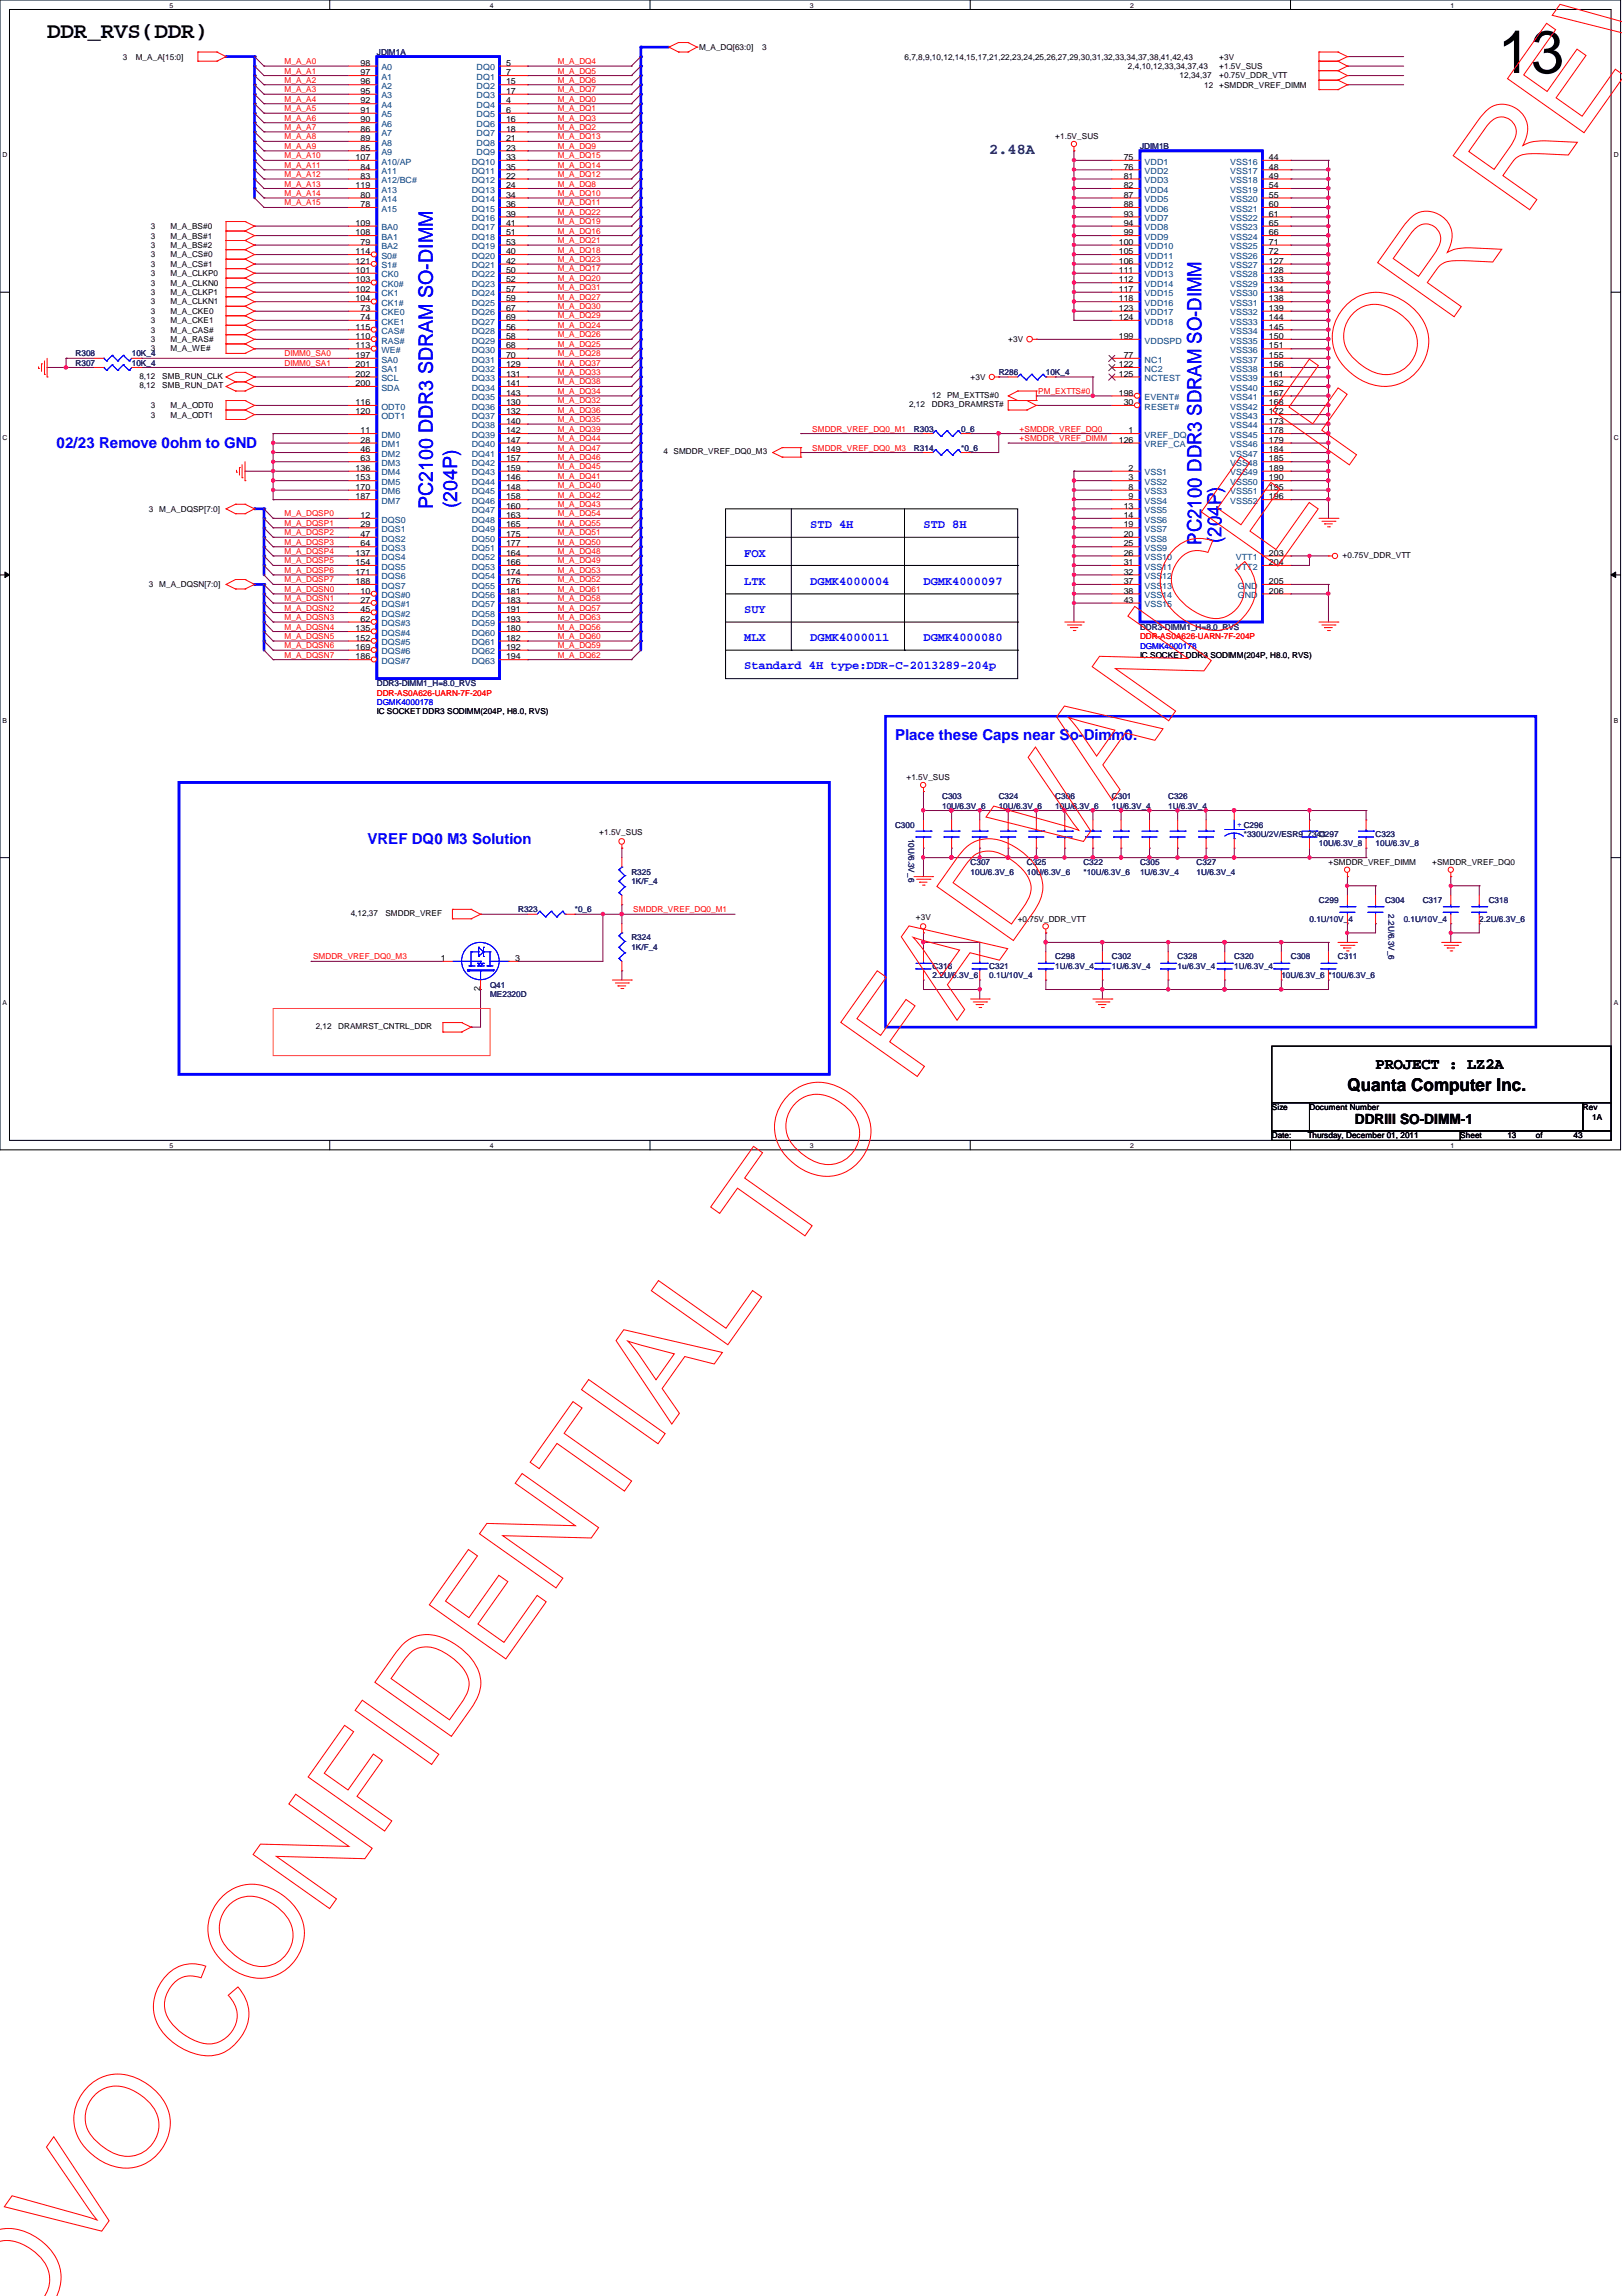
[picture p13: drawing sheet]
<svg xmlns="http://www.w3.org/2000/svg" width="210mm" height="297mm" viewBox="0 0 210 297" stroke-linecap="round" stroke-linejoin="round" font-family="sans-serif">
<defs><g id="words">
<text font-size="7.8" x="193.8" y="9.4">13</text>
<text font-size="2.9" x="6.1" y="4.9">DDR_RVS(DDR)</text>
<g font-size="2.5" fill="#00f">
<text x="56" y="65.8" transform="rotate(-90 56 65.8)">PC2100 DDR3 SDRAM SO-DIMM</text>
<text x="59.2" y="65.7" transform="rotate(-90 59.2 65.7)">(204P)</text>
<text x="155.5" y="70.5" transform="rotate(-90 155.5 70.5)">PC2100 DDR3 SDRAM SO-DIMM</text>
<text x="158.1" y="70.2" transform="rotate(-90 158.1 70.2)">(204P)</text>
</g>
<text font-size="2.3" x="174.4" y="141.1">Quanta Computer Inc.</text>
<text font-size="2" x="178" y="138.3">PROJECT : LZ2A</text>
<text font-size="1.9" fill="#000080" x="128" y="19.9">2.48A</text>
<g font-size="1.9" fill="#00f">
<text x="7.3" y="57.9">02/23 Remove 0ohm to GND</text>
<text x="115.8" y="95.7">Place these Caps near So-Dimm0.</text>
<text x="47.5" y="109.1">VREF DQ0 M3 Solution</text>
</g>
<text font-size="1.8" x="175.3" y="145.5">DDRIII SO-DIMM-1</text>
<g font-size="1.6" fill="#00f">
<text x="104.9" y="68.3">STD 4H</text>
<text x="119.5" y="68.3">STD 8H</text>
<text x="96.3" y="72">FOX</text>
<text x="96.3" y="75.6">LTK</text>
<text x="104.9" y="75.6">DGMK4000004</text>
<text x="119.5" y="75.6">DGMK4000097</text>
<text x="96.3" y="79.3">SUY</text>
<text x="96.3" y="83">MLX</text>
<text x="104.9" y="83">DGMK4000011</text>
<text x="119.5" y="83">DGMK4000080</text>
<text x="96.3" y="86.6">Standard 4H type:DDR-C-2013289-204p</text>
</g>
<g font-size="1.1">
<text x="15.9" y="7.7">3</text>
<text x="17.6" y="7.7">M_A_A[15:0]</text>
<text x="46.7" y="8.5">98</text>
<text x="46.7" y="9.7">97</text>
<text x="46.7" y="10.9">96</text>
<text x="65.5" y="8.5">5</text>
<text x="65.5" y="9.7">7</text>
<text x="65.5" y="10.9">15</text>
<text x="90.5" y="6.5">M_A_DQ[63:0]</text>
<text x="98.6" y="6.5">3</text>
<text x="117.1" y="7.7">6,7,8,9,10,12,14,15,17,21,22,23,24,25,26,27,29,30,31,32,33,34,37,38,41,42,43</text>
<text x="146" y="8.9">2,4,10,12,33,34,37,43</text>
<text x="152.7" y="10.1">12,34,37</text>
<text x="155.8" y="11.3">12</text>
<text x="157.8" y="7.7">+3V</text>
<text x="157.8" y="8.9">+1.5V_SUS</text>
<text x="157.8" y="11.3">+SMDDR_VREF_DIMM</text>
<text x="157.8" y="10.1">+0.75V_DDR_VTT</text>
<text x="46.7" y="12.1">95</text>
<text x="46.7" y="13.4">92</text>
<text x="46.7" y="14.6">91</text>
<text x="46.7" y="15.8">90</text>
<text x="46.7" y="17">86</text>
<text x="65.5" y="12.1">17</text>
<text x="65.5" y="13.4">4</text>
<text x="65.5" y="14.6">6</text>
<text x="65.5" y="15.8">16</text>
<text x="65.5" y="17">18</text>
<text x="46" y="20.7">107</text>
<text x="46.7" y="18.2">89</text>
<text x="46.7" y="19.5">85</text>
<text x="46.7" y="21.9">84</text>
<text x="46.7" y="23.1">83</text>
<text x="65.5" y="18.2">21</text>
<text x="65.5" y="19.5">23</text>
<text x="65.5" y="20.7">33</text>
<text x="65.5" y="21.9">35</text>
<text x="65.5" y="23.1">22</text>
<text x="136.6" y="18">+1.5V_SUS</text>
<text x="145.4" y="20.7">75</text>
<text x="145.4" y="21.9">76</text>
<text x="145.4" y="23.1">81</text>
<text x="164.2" y="20.7">44</text>
<text x="164.2" y="21.9">48</text>
<text x="164.2" y="23.1">49</text>
<text x="19.5" y="29.6">3</text>
<text x="22.1" y="29.6">M_A_BS#0</text>
<text x="46" y="24.3">119</text>
<text x="46" y="29.2">109</text>
<text x="46.7" y="25.6">80</text>
<text x="46.7" y="26.8">78</text>
<text x="65.5" y="24.3">24</text>
<text x="65.5" y="25.6">34</text>
<text x="65.5" y="26.8">36</text>
<text x="65.5" y="28">39</text>
<text x="65.5" y="29.2">41</text>
<text x="145.4" y="24.3">82</text>
<text x="145.4" y="25.6">87</text>
<text x="145.4" y="26.8">88</text>
<text x="145.4" y="28">93</text>
<text x="145.4" y="29.2">94</text>
<text x="164.2" y="24.3">54</text>
<text x="164.2" y="25.6">55</text>
<text x="164.2" y="26.8">60</text>
<text x="164.2" y="28">61</text>
<text x="164.2" y="29.2">65</text>
<text x="19.5" y="30.9">3</text>
<text x="19.5" y="32.1">3</text>
<text x="19.5" y="33.3">3</text>
<text x="19.5" y="34.5">3</text>
<text x="19.5" y="35.7">3</text>
<text x="22.1" y="30.9">M_A_BS#1</text>
<text x="22.1" y="32.1">M_A_BS#2</text>
<text x="22.1" y="33.3">M_A_CS#0</text>
<text x="22.1" y="34.5">M_A_CS#1</text>
<text x="22.1" y="35.7">M_A_CLKP0</text>
<text x="46" y="30.4">108</text>
<text x="46" y="32.9">114</text>
<text x="46" y="34.1">121</text>
<text x="46" y="35.3">101</text>
<text x="46.7" y="31.7">79</text>
<text x="65.5" y="30.4">51</text>
<text x="65.5" y="31.7">53</text>
<text x="65.5" y="32.9">40</text>
<text x="65.5" y="34.1">42</text>
<text x="65.5" y="35.3">50</text>
<text x="144.8" y="31.7">100</text>
<text x="144.8" y="32.9">105</text>
<text x="144.8" y="34.1">106</text>
<text x="144.8" y="35.3">111</text>
<text x="145.4" y="30.4">99</text>
<text x="164.2" y="30.4">66</text>
<text x="164.2" y="31.7">71</text>
<text x="164.2" y="32.9">72</text>
<text x="164.2" y="34.1">127</text>
<text x="164.2" y="35.3">128</text>
<text x="19.5" y="37">3</text>
<text x="19.5" y="38.2">3</text>
<text x="19.5" y="39.4">3</text>
<text x="19.5" y="40.6">3</text>
<text x="19.5" y="41.8">3</text>
<text x="22.1" y="37">M_A_CLKN0</text>
<text x="22.1" y="38.2">M_A_CLKP1</text>
<text x="22.1" y="39.4">M_A_CLKN1</text>
<text x="22.1" y="40.6">M_A_CKE0</text>
<text x="22.1" y="41.8">M_A_CKE1</text>
<text x="46" y="36.5">103</text>
<text x="46" y="37.8">102</text>
<text x="46" y="39">104</text>
<text x="46.7" y="40.2">73</text>
<text x="46.7" y="41.4">74</text>
<text x="65.5" y="36.5">52</text>
<text x="65.5" y="37.8">57</text>
<text x="65.5" y="39">59</text>
<text x="65.5" y="40.2">67</text>
<text x="65.5" y="41.4">69</text>
<text x="144.8" y="36.5">112</text>
<text x="144.8" y="37.8">117</text>
<text x="144.8" y="39">118</text>
<text x="144.8" y="40.2">123</text>
<text x="144.8" y="41.4">124</text>
<text x="164.2" y="36.5">133</text>
<text x="164.2" y="37.8">134</text>
<text x="164.2" y="39">138</text>
<text x="164.2" y="40.2">139</text>
<text x="164.2" y="41.4">144</text>
<text x="19.5" y="43.1">3</text>
<text x="19.5" y="44.3">3</text>
<text x="19.5" y="45.5">3</text>
<text x="22.1" y="43.1">M_A_CAS#</text>
<text x="22.1" y="44.3">M_A_RAS#</text>
<text x="22.1" y="45.5">M_A_WE#</text>
<text x="46" y="42.6">115</text>
<text x="46" y="43.9">110</text>
<text x="46" y="45.1">113</text>
<text x="46" y="46.3">197</text>
<text x="46" y="47.5">201</text>
<text x="65.5" y="42.6">56</text>
<text x="65.5" y="43.9">58</text>
<text x="65.5" y="45.1">68</text>
<text x="65.5" y="46.3">70</text>
<text x="65.5" y="47.5">129</text>
<text x="130.5" y="44.3">+3V</text>
<text x="144.8" y="43.9">199</text>
<text x="144.8" y="47.5">122</text>
<text x="145.4" y="46.3">77</text>
<text x="164.2" y="42.6">145</text>
<text x="164.2" y="43.9">150</text>
<text x="164.2" y="45.1">151</text>
<text x="164.2" y="46.3">155</text>
<text x="164.2" y="47.5">156</text>
<text x="18" y="49">8,12</text>
<text x="18" y="50.2">8,12</text>
<text x="19.5" y="52.8">3</text>
<text x="21" y="49">SMB_RUN_CLK</text>
<text x="21" y="50.2">SMB_RUN_DAT</text>
<text x="22.1" y="52.8">M_A_ODT0</text>
<text x="46" y="48.7">202</text>
<text x="46" y="50">200</text>
<text x="46" y="52.4">116</text>
<text x="46" y="53.6">120</text>
<text x="65.5" y="48.7">131</text>
<text x="65.5" y="50">141</text>
<text x="65.5" y="51.2">143</text>
<text x="65.5" y="52.4">130</text>
<text x="65.5" y="53.6">132</text>
<text x="117.6" y="52.7">2,12</text>
<text x="120.6" y="51.5">12</text>
<text x="120.6" y="52.7">DDR3_DRAMRST#</text>
<text x="122.6" y="51.5">PM_EXTTS#0</text>
<text x="125.6" y="49.1">+3V</text>
<text x="144.8" y="48.7">125</text>
<text x="144.8" y="51.2">198</text>
<text x="145.4" y="52.4">30</text>
<text x="164.2" y="48.7">161</text>
<text x="164.2" y="50">162</text>
<text x="164.2" y="51.2">167</text>
<text x="164.2" y="52.4">168</text>
<text x="164.2" y="53.6">172</text>
<text x="19.5" y="54">3</text>
<text x="22.1" y="54">M_A_ODT1</text>
<text x="46.7" y="56">11</text>
<text x="46.7" y="57.3">28</text>
<text x="46.7" y="58.5">46</text>
<text x="46.7" y="59.7">63</text>
<text x="65.5" y="54.8">140</text>
<text x="65.5" y="56">142</text>
<text x="65.5" y="57.3">147</text>
<text x="65.5" y="58.5">149</text>
<text x="65.5" y="59.7">157</text>
<text x="85.9" y="58.8">4 SMDDR_VREF_DQ0_M3</text>
<text x="144.8" y="57.3">126</text>
<text x="146" y="56">1</text>
<text x="164.2" y="54.8">173</text>
<text x="164.2" y="56">178</text>
<text x="164.2" y="57.3">179</text>
<text x="164.2" y="58.5">184</text>
<text x="164.2" y="59.7">185</text>
<text x="46" y="60.9">136</text>
<text x="46" y="62.1">153</text>
<text x="46" y="63.4">170</text>
<text x="46" y="64.6">187</text>
<text x="65.5" y="60.9">159</text>
<text x="65.5" y="62.1">146</text>
<text x="65.5" y="63.4">148</text>
<text x="65.5" y="64.6">158</text>
<text x="65.5" y="65.8">160</text>
<text x="145.4" y="65.8">13</text>
<text x="146" y="60.9">2</text>
<text x="146" y="62.1">3</text>
<text x="146" y="63.4">8</text>
<text x="146" y="64.6">9</text>
<text x="164.2" y="60.9">189</text>
<text x="164.2" y="62.1">190</text>
<text x="164.2" y="63.4">195</text>
<text x="164.2" y="64.6">196</text>
<text x="19.3" y="66.2">3</text>
<text x="20.6" y="66.2">M_A_DQSP[7:0]</text>
<text x="46" y="71.9">137</text>
<text x="46.7" y="67">12</text>
<text x="46.7" y="68.2">29</text>
<text x="46.7" y="69.5">47</text>
<text x="46.7" y="70.7">64</text>
<text x="65.5" y="67">163</text>
<text x="65.5" y="68.2">165</text>
<text x="65.5" y="69.5">175</text>
<text x="65.5" y="70.7">177</text>
<text x="65.5" y="71.9">164</text>
<text x="145.4" y="67">14</text>
<text x="145.4" y="68.2">19</text>
<text x="145.4" y="69.5">20</text>
<text x="145.4" y="70.7">25</text>
<text x="145.4" y="71.9">26</text>
<text x="164.2" y="71.9">203</text>
<text x="19.3" y="75.9">3</text>
<text x="20.6" y="75.9">M_A_DQSN[7:0]</text>
<text x="46" y="73.1">154</text>
<text x="46" y="74.3">171</text>
<text x="46" y="75.6">188</text>
<text x="46.7" y="76.8">10</text>
<text x="46.7" y="78">27</text>
<text x="65.5" y="73.1">166</text>
<text x="65.5" y="74.3">174</text>
<text x="65.5" y="75.6">176</text>
<text x="65.5" y="76.8">181</text>
<text x="65.5" y="78">183</text>
<text x="145.4" y="73.1">31</text>
<text x="145.4" y="74.3">32</text>
<text x="145.4" y="75.6">37</text>
<text x="145.4" y="76.8">38</text>
<text x="145.4" y="78">43</text>
<text x="164.2" y="73.1">204</text>
<text x="164.2" y="75.6">205</text>
<text x="164.2" y="76.8">206</text>
<text x="173.7" y="72.2">+0.75V_DDR_VTT</text>
<text x="46" y="81.7">135</text>
<text x="46" y="82.9">152</text>
<text x="46.7" y="79.2">45</text>
<text x="46.7" y="80.4">62</text>
<text x="65.5" y="79.2">191</text>
<text x="65.5" y="80.4">193</text>
<text x="65.5" y="81.7">180</text>
<text x="65.5" y="82.9">182</text>
<text x="46" y="84.1">169</text>
<text x="46" y="85.3">186</text>
<text x="65.5" y="84.1">192</text>
<text x="65.5" y="85.3">194</text>
<text x="147.5" y="85.1">IC SOCKET DDR3 SODIMM(204P, H8.0, RVS)</text>
<text x="48.8" y="92.4">IC SOCKET DDR3 SODIMM(204P, H8.0, RVS)</text>
<text x="117.3" y="101">+1.5V_SUS</text>
<text x="77.6" y="108">+1.5V_SUS</text>
<text x="171.9" y="111.9">+SMDDR_VREF_DIMM</text>
<text x="185.3" y="111.9">+SMDDR_VREF_DQ0</text>
<text x="45.4" y="118.5">4,12,37</text>
<text x="49.9" y="118.5">SMDDR_VREF</text>
<text x="118.5" y="119">+3V</text>
<text x="131.7" y="119.3">+0.75V_DDR_VTT</text>
<text x="57.1" y="124.3">1</text>
<text x="66.7" y="124.3">3</text>
<text x="62.1" y="128.3" transform="rotate(-90 62.1 128.3)">2</text>
<text x="40.9" y="133.1">2,12</text>
<text x="43.8" y="133.1">DRAMRST_CNTRL_DDR</text>
<text x="164.6" y="143.6">Size</text>
<text x="169.5" y="143.6">Document Number</text>
<text x="204.9" y="143.6">Rev</text>
<text x="164.6" y="147.3">Date:</text>
<text x="169.2" y="147.3">Thursday, December 01, 2011</text>
<text x="189" y="147.3">Sheet</text>
<text x="195.1" y="147.3">13</text>
<text x="198.8" y="147.3">of</text>
<text x="203.6" y="147.3">43</text>
<text x="206" y="144.9">1A</text>
</g>
<g font-size="1.1" fill="#f00">
<text x="36.8" y="8.3">M_A_A0</text>
<text x="36.8" y="10.7">M_A_A2</text>
<text x="36.8" y="11.9">M_A_A3</text>
<text x="36.8" y="9.5">M_A_A1</text>
<text x="72.2" y="8.3">M_A_DQ4</text>
<text x="72.2" y="9.5">M_A_DQ5</text>
<text x="72.2" y="11.9">M_A_DQ7</text>
<text x="72.2" y="10.7">M_A_DQ6</text>
<text x="36.8" y="16.8">M_A_A7</text>
<text x="36.8" y="15.6">M_A_A6</text>
<text x="36.8" y="14.4">M_A_A5</text>
<text x="36.8" y="13.2">M_A_A4</text>
<text x="72.2" y="14.4">M_A_DQ1</text>
<text x="72.2" y="13.2">M_A_DQ0</text>
<text x="72.2" y="15.6">M_A_DQ3</text>
<text x="72.2" y="16.8">M_A_DQ2</text>
<text x="36.8" y="22.9">M_A_A12</text>
<text x="36.8" y="21.7">M_A_A11</text>
<text x="36.8" y="20.5">M_A_A10</text>
<text x="36.8" y="19.3">M_A_A9</text>
<text x="36.8" y="18">M_A_A8</text>
<text x="72.2" y="19.3">M_A_DQ9</text>
<text x="72.2" y="21.7">M_A_DQ14</text>
<text x="72.2" y="20.5">M_A_DQ15</text>
<text x="72.2" y="22.9">M_A_DQ12</text>
<text x="72.2" y="18">M_A_DQ13</text>
<text x="36.8" y="26.6">M_A_A15</text>
<text x="36.8" y="25.4">M_A_A14</text>
<text x="36.8" y="24.1">M_A_A13</text>
<text x="72.2" y="24.1">M_A_DQ8</text>
<text x="72.2" y="29">M_A_DQ19</text>
<text x="72.2" y="25.4">M_A_DQ10</text>
<text x="72.2" y="26.6">M_A_DQ11</text>
<text x="72.2" y="27.8">M_A_DQ22</text>
<text x="72.2" y="31.5">M_A_DQ21</text>
<text x="72.2" y="30.2">M_A_DQ16</text>
<text x="72.2" y="32.7">M_A_DQ18</text>
<text x="72.2" y="35.1">M_A_DQ17</text>
<text x="72.2" y="33.9">M_A_DQ23</text>
<text x="72.2" y="40">M_A_DQ30</text>
<text x="72.2" y="41.2">M_A_DQ29</text>
<text x="72.2" y="37.5">M_A_DQ31</text>
<text x="72.2" y="38.8">M_A_DQ27</text>
<text x="72.2" y="36.3">M_A_DQ20</text>
<text x="36.8" y="46.1">DIMM0_SA0</text>
<text x="36.8" y="47.3">DIMM0_SA1</text>
<text x="72.2" y="42.4">M_A_DQ24</text>
<text x="72.2" y="43.6">M_A_DQ26</text>
<text x="72.2" y="46.1">M_A_DQ28</text>
<text x="72.2" y="47.3">M_A_DQ37</text>
<text x="72.2" y="44.9">M_A_DQ25</text>
<text x="72.2" y="49.7">M_A_DQ38</text>
<text x="72.2" y="52.2">M_A_DQ32</text>
<text x="72.2" y="48.5">M_A_DQ33</text>
<text x="72.2" y="53.4">M_A_DQ36</text>
<text x="72.2" y="51">M_A_DQ34</text>
<text x="134.4" y="51">PM_EXTTS#0</text>
<text x="72.2" y="54.6">M_A_DQ35</text>
<text x="72.2" y="55.8">M_A_DQ39</text>
<text x="72.2" y="57.1">M_A_DQ44</text>
<text x="72.2" y="58.3">M_A_DQ47</text>
<text x="72.2" y="59.5">M_A_DQ46</text>
<text x="105.1" y="55.8">SMDDR_VREF_DQ0_M1</text>
<text x="105.1" y="58.3">SMDDR_VREF_DQ0_M3</text>
<text x="132" y="57.1">+SMDDR_VREF_DIMM</text>
<text x="132" y="55.8">+SMDDR_VREF_DQ0</text>
<text x="72.2" y="64.4">M_A_DQ42</text>
<text x="72.2" y="65.6">M_A_DQ43</text>
<text x="72.2" y="61.9">M_A_DQ41</text>
<text x="72.2" y="60.7">M_A_DQ45</text>
<text x="72.2" y="63.2">M_A_DQ40</text>
<text x="36.8" y="66.8">M_A_DQSP0</text>
<text x="36.8" y="68">M_A_DQSP1</text>
<text x="36.8" y="69.3">M_A_DQSP2</text>
<text x="36.8" y="70.5">M_A_DQSP3</text>
<text x="36.8" y="71.7">M_A_DQSP4</text>
<text x="72.2" y="71.7">M_A_DQ48</text>
<text x="72.2" y="70.5">M_A_DQ50</text>
<text x="72.2" y="66.8">M_A_DQ54</text>
<text x="72.2" y="68">M_A_DQ55</text>
<text x="72.2" y="69.3">M_A_DQ51</text>
<text x="36.8" y="72.9">M_A_DQSP5</text>
<text x="36.8" y="74.1">M_A_DQSP6</text>
<text x="36.8" y="75.4">M_A_DQSP7</text>
<text x="36.8" y="76.6">M_A_DQSN0</text>
<text x="36.8" y="77.8">M_A_DQSN1</text>
<text x="72.2" y="72.9">M_A_DQ49</text>
<text x="72.2" y="76.6">M_A_DQ61</text>
<text x="72.2" y="74.1">M_A_DQ53</text>
<text x="72.2" y="75.4">M_A_DQ52</text>
<text x="72.2" y="77.8">M_A_DQ58</text>
<text x="36.8" y="79">M_A_DQSN2</text>
<text x="36.8" y="80.2">M_A_DQSN3</text>
<text x="36.8" y="81.4">M_A_DQSN4</text>
<text x="36.8" y="82.7">M_A_DQSN5</text>
<text x="36.8" y="83.9">M_A_DQSN6</text>
<text x="72.2" y="82.7">M_A_DQ60</text>
<text x="72.2" y="80.2">M_A_DQ63</text>
<text x="72.2" y="81.4">M_A_DQ56</text>
<text x="72.2" y="79">M_A_DQ57</text>
<text x="72.2" y="83.9">M_A_DQ59</text>
<text x="147.5" y="82.7">DDR-AS0A626-UARN-7F-204P</text>
<text x="36.8" y="85.1">M_A_DQSN7</text>
<text x="72.2" y="85.1">M_A_DQ62</text>
<text x="48.8" y="90">DDR-AS0A626-UARN-7F-204P</text>
<text x="82" y="118">SMDDR_VREF_DQ0_M1</text>
<text x="40.5" y="124.1">SMDDR_VREF_DQ0_M3</text>
</g>
<g font-size="1.1" fill="#000080">
<text x="48.8" y="7.1">JDIM1A</text>
<text x="147.5" y="19.3">JDIM1B</text>
<text x="9.8" y="46.1">R308</text>
<text x="9.8" y="47.3">R307</text>
<text x="17.1" y="46.1">10K_4</text>
<text x="17.1" y="47.3">10K_4</text>
<text x="129.2" y="48.5">R286</text>
<text x="135.3" y="48.5">10K_4</text>
<text x="118.3" y="58.3">R314</text>
<text x="118.3" y="55.8">R303</text>
<text x="124.4" y="58.3">*0_6</text>
<text x="124.4" y="55.8">0_6</text>
<text x="147.5" y="81.4">DDR3-DIMM1_H=8.0_RVS</text>
<text x="48.8" y="88.8">DDR3-DIMM1_H=8.0_RVS</text>
<text x="115.8" y="107.1">C300</text>
<text x="121.9" y="103.4">C303</text>
<text x="121.9" y="104.6">10U/6.3V_6</text>
<text x="129.2" y="103.4">C324</text>
<text x="129.2" y="104.6">10U/6.3V_6</text>
<text x="136.6" y="103.4">C306</text>
<text x="136.6" y="104.6">10U/6.3V_6</text>
<text x="143.9" y="103.4">C301</text>
<text x="143.9" y="104.6">1U/6.3V_4</text>
<text x="151.2" y="103.4">C326</text>
<text x="151.2" y="104.6">1U/6.3V_4</text>
<text x="81.7" y="113.2">R325</text>
<text x="117.6" y="108.5" transform="rotate(90 117.6 108.5)">10U/6.3V_6</text>
<text x="125.6" y="111.9">C307</text>
<text x="125.6" y="113.2">10U/6.3V_6</text>
<text x="132.9" y="111.9">C325</text>
<text x="132.9" y="113.2">10U/6.3V_6</text>
<text x="140.2" y="111.9">C322</text>
<text x="140.2" y="113.2">*10U/6.3V_6</text>
<text x="147.5" y="111.9">C305</text>
<text x="147.5" y="113.2">1U/6.3V_4</text>
<text x="154.9" y="111.9">C327</text>
<text x="154.9" y="113.2">1U/6.3V_4</text>
<text x="161" y="108.3">*330U/2V/ESR9_7343</text>
<text x="170.7" y="108.3">C297</text>
<text x="170.7" y="109.5">10U/6.3V_8</text>
<text x="178" y="108.3">C323</text>
<text x="178" y="109.5">10U/6.3V_8</text>
<text x="67.1" y="118">R323</text>
<text x="74.4" y="118">*0_6</text>
<text x="81.7" y="114.4">1K/F_4</text>
<text x="169.5" y="119.3">0.1U/10V_4</text>
<text x="170.7" y="116.8">C299</text>
<text x="179.2" y="116.8">C304</text>
<text x="179.7" y="118.3" transform="rotate(90 179.7 118.3)">2.2U/6.3V_6</text>
<text x="181.7" y="119.3">0.1U/10V_4</text>
<text x="184.1" y="116.8">C317</text>
<text x="191.4" y="119.3">2.2U/6.3V_6</text>
<text x="192.7" y="116.8">C318</text>
<text x="81.7" y="121.7">R324</text>
<text x="81.7" y="122.9">1K/F_4</text>
<text x="120.7" y="125.3">C316</text>
<text x="128" y="125.3">C321</text>
<text x="136.6" y="124.1">C298</text>
<text x="136.6" y="125.3">1U/6.3V_4</text>
<text x="143.9" y="124.1">C302</text>
<text x="143.9" y="125.3">1U/6.3V_4</text>
<text x="152.4" y="124.1">C328</text>
<text x="152.4" y="125.3">1u/6.3V_4</text>
<text x="159.7" y="124.1">C320</text>
<text x="159.7" y="125.3">1U/6.3V_4</text>
<text x="167" y="124.1">C308</text>
<text x="173.1" y="124.1">C311</text>
<text x="63.4" y="127.8">Q41</text>
<text x="63.4" y="129">ME2320D</text>
<text x="120.7" y="126.6">2.2U/6.3V_6</text>
<text x="128" y="126.6">0.1U/10V_4</text>
<text x="165.8" y="126.6">10U/6.3V_6 *10U/6.3V_6</text>
</g>
<g font-size="1.1" fill="#004080">
<text x="49.4" y="9.1">A0</text>
<text x="49.4" y="10.3">A1</text>
<text x="49.4" y="11.5">A2</text>
<text x="61.7" y="9.1">DQ0</text>
<text x="61.7" y="10.3">DQ1</text>
<text x="61.7" y="11.5">DQ2</text>
<text x="49.4" y="12.7">A3</text>
<text x="49.4" y="14">A4</text>
<text x="49.4" y="15.2">A5</text>
<text x="49.4" y="16.4">A6</text>
<text x="49.4" y="17.6">A7</text>
<text x="61.7" y="12.7">DQ3</text>
<text x="61.7" y="14">DQ4</text>
<text x="61.7" y="15.2">DQ5</text>
<text x="61.7" y="16.4">DQ6</text>
<text x="61.7" y="17.6">DQ7</text>
<text x="49.4" y="18.8">A8</text>
<text x="49.4" y="20.1">A9</text>
<text x="49.4" y="21.3">A10/AP</text>
<text x="49.4" y="22.5">A11</text>
<text x="49.4" y="23.7">A12/BC#</text>
<text x="61" y="21.3">DQ10</text>
<text x="61" y="22.5">DQ11</text>
<text x="61" y="23.7">DQ12</text>
<text x="61.7" y="18.8">DQ8</text>
<text x="61.7" y="20.1">DQ9</text>
<text x="148.1" y="21.3">VDD1</text>
<text x="148.1" y="22.5">VDD2</text>
<text x="148.1" y="23.7">VDD3</text>
<text x="159.2" y="21.3">VSS16</text>
<text x="159.2" y="22.5">VSS17</text>
<text x="159.2" y="23.7">VSS18</text>
<text x="49.4" y="24.9">A13</text>
<text x="49.4" y="26.2">A14</text>
<text x="49.4" y="27.4">A15</text>
<text x="49.4" y="29.8">BA0</text>
<text x="61" y="24.9">DQ13</text>
<text x="61" y="26.2">DQ14</text>
<text x="61" y="27.4">DQ15</text>
<text x="61" y="28.6">DQ16</text>
<text x="61" y="29.8">DQ17</text>
<text x="148.1" y="24.9">VDD4</text>
<text x="148.1" y="26.2">VDD5</text>
<text x="148.1" y="27.4">VDD6</text>
<text x="148.1" y="28.6">VDD7</text>
<text x="148.1" y="29.8">VDD8</text>
<text x="159.2" y="24.9">VSS19</text>
<text x="159.2" y="26.2">VSS20</text>
<text x="159.2" y="27.4">VSS21</text>
<text x="159.2" y="28.6">VSS22</text>
<text x="159.2" y="29.8">VSS23</text>
<text x="49.4" y="31">BA1</text>
<text x="49.4" y="32.3">BA2</text>
<text x="49.4" y="33.5">S0#</text>
<text x="49.4" y="34.7">S1#</text>
<text x="49.4" y="35.9">CK0</text>
<text x="61" y="31">DQ18</text>
<text x="61" y="32.3">DQ19</text>
<text x="61" y="33.5">DQ20</text>
<text x="61" y="34.7">DQ21</text>
<text x="61" y="35.9">DQ22</text>
<text x="148.1" y="31">VDD9</text>
<text x="148.1" y="32.3">VDD10</text>
<text x="148.1" y="33.5">VDD11</text>
<text x="148.1" y="34.7">VDD12</text>
<text x="148.1" y="35.9">VDD13</text>
<text x="159.2" y="31">VSS24</text>
<text x="159.2" y="32.3">VSS25</text>
<text x="159.2" y="33.5">VSS26</text>
<text x="159.2" y="34.7">VSS27</text>
<text x="159.2" y="35.9">VSS28</text>
<text x="49.4" y="37.1">CK0#</text>
<text x="49.4" y="38.4">CK1</text>
<text x="49.4" y="39.6">CK1#</text>
<text x="49.4" y="40.8">CKE0</text>
<text x="49.4" y="42">CKE1</text>
<text x="61" y="37.1">DQ23</text>
<text x="61" y="38.4">DQ24</text>
<text x="61" y="39.6">DQ25</text>
<text x="61" y="40.8">DQ26</text>
<text x="61" y="42">DQ27</text>
<text x="148.1" y="37.1">VDD14</text>
<text x="148.1" y="38.4">VDD15</text>
<text x="148.1" y="39.6">VDD16</text>
<text x="148.1" y="40.8">VDD17</text>
<text x="148.1" y="42">VDD18</text>
<text x="159.2" y="37.1">VSS29</text>
<text x="159.2" y="38.4">VSS30</text>
<text x="159.2" y="39.6">VSS31</text>
<text x="159.2" y="40.8">VSS32</text>
<text x="159.2" y="42">VSS33</text>
<text x="49.4" y="43.2">CAS#</text>
<text x="49.4" y="44.5">RAS#</text>
<text x="49.4" y="45.7">WE#</text>
<text x="49.4" y="46.9">SA0</text>
<text x="61" y="43.2">DQ28</text>
<text x="61" y="44.5">DQ29</text>
<text x="61" y="45.7">DQ30</text>
<text x="61" y="46.9">DQ31</text>
<text x="148.1" y="44.5">VDDSPD</text>
<text x="148.1" y="46.9">NC1</text>
<text x="159.2" y="43.2">VSS34</text>
<text x="159.2" y="44.5">VSS35</text>
<text x="159.2" y="45.7">VSS36</text>
<text x="159.2" y="46.9">VSS37</text>
<text x="49.4" y="48.1">SA1</text>
<text x="49.4" y="49.3">SCL</text>
<text x="49.4" y="50.5">SDA</text>
<text x="49.4" y="53">ODT0</text>
<text x="61" y="48.1">DQ32</text>
<text x="61" y="49.3">DQ33</text>
<text x="61" y="50.5">DQ34</text>
<text x="61" y="51.8">DQ35</text>
<text x="61" y="53">DQ36</text>
<text x="148.1" y="48.1">NC2</text>
<text x="148.1" y="49.3">NCTEST</text>
<text x="148.1" y="51.8">EVENT#</text>
<text x="148.1" y="53">RESET#</text>
<text x="159.2" y="48.1">VSS38</text>
<text x="159.2" y="49.3">VSS39</text>
<text x="159.2" y="50.5">VSS40</text>
<text x="159.2" y="51.8">VSS41</text>
<text x="159.2" y="53">VSS42</text>
<text x="49.4" y="54.2">ODT1</text>
<text x="49.4" y="56.6">DM0</text>
<text x="49.4" y="57.9">DM1</text>
<text x="49.4" y="59.1">DM2</text>
<text x="61" y="54.2">DQ37</text>
<text x="61" y="55.4">DQ38</text>
<text x="61" y="56.6">DQ39</text>
<text x="61" y="57.9">DQ40</text>
<text x="61" y="59.1">DQ41</text>
<text x="148.1" y="56.6">VREF_DQ</text>
<text x="148.1" y="57.9">VREF_CA</text>
<text x="159.2" y="54.2">VSS43</text>
<text x="159.2" y="55.4">VSS44</text>
<text x="159.2" y="56.6">VSS45</text>
<text x="159.2" y="57.9">VSS46</text>
<text x="159.2" y="59.1">VSS47</text>
<text x="49.4" y="60.3">DM3</text>
<text x="49.4" y="61.5">DM4</text>
<text x="49.4" y="62.7">DM5</text>
<text x="49.4" y="64">DM6</text>
<text x="49.4" y="65.2">DM7</text>
<text x="61" y="60.3">DQ42</text>
<text x="61" y="61.5">DQ43</text>
<text x="61" y="62.7">DQ44</text>
<text x="61" y="64">DQ45</text>
<text x="61" y="65.2">DQ46</text>
<text x="148.1" y="61.5">VSS1</text>
<text x="148.1" y="62.7">VSS2</text>
<text x="148.1" y="64">VSS3</text>
<text x="148.1" y="65.2">VSS4</text>
<text x="159.2" y="60.3">VSS48</text>
<text x="159.2" y="61.5">VSS49</text>
<text x="159.2" y="62.7">VSS50</text>
<text x="159.2" y="64">VSS51</text>
<text x="159.2" y="65.2">VSS52</text>
<text x="49.4" y="67.6">DQS0</text>
<text x="49.4" y="68.8">DQS1</text>
<text x="49.4" y="70.1">DQS2</text>
<text x="49.4" y="71.3">DQS3</text>
<text x="61" y="66.4">DQ47</text>
<text x="61" y="67.6">DQ48</text>
<text x="61" y="68.8">DQ49</text>
<text x="61" y="70.1">DQ50</text>
<text x="61" y="71.3">DQ51</text>
<text x="148.1" y="66.4">VSS5</text>
<text x="148.1" y="67.6">VSS6</text>
<text x="148.1" y="68.8">VSS7</text>
<text x="148.1" y="70.1">VSS8</text>
<text x="148.1" y="71.3">VSS9</text>
<text x="49.4" y="72.5">DQS4</text>
<text x="49.4" y="73.7">DQS5</text>
<text x="49.4" y="74.9">DQS6</text>
<text x="49.4" y="76.2">DQS7</text>
<text x="49.4" y="77.4">DQS#0</text>
<text x="61" y="72.5">DQ52</text>
<text x="61" y="73.7">DQ53</text>
<text x="61" y="74.9">DQ54</text>
<text x="61" y="76.2">DQ55</text>
<text x="61" y="77.4">DQ56</text>
<text x="148.1" y="72.5">VSS10</text>
<text x="148.1" y="73.7">VSS11</text>
<text x="148.1" y="74.9">VSS12</text>
<text x="148.1" y="76.2">VSS13</text>
<text x="148.1" y="77.4">VSS14</text>
<text x="159.9" y="72.5">VTT1</text>
<text x="159.9" y="73.7">VTT2</text>
<text x="160.2" y="76.2">GND</text>
<text x="160.2" y="77.4">GND</text>
<text x="49.4" y="78.6">DQS#1</text>
<text x="49.4" y="79.8">DQS#2</text>
<text x="49.4" y="81">DQS#3</text>
<text x="49.4" y="82.3">DQS#4</text>
<text x="49.4" y="83.5">DQS#5</text>
<text x="61" y="78.6">DQ57</text>
<text x="61" y="79.8">DQ58</text>
<text x="61" y="81">DQ59</text>
<text x="61" y="82.3">DQ60</text>
<text x="61" y="83.5">DQ61</text>
<text x="148.1" y="78.6">VSS15</text>
<text x="49.4" y="84.7">DQS#6</text>
<text x="49.4" y="85.9">DQS#7</text>
<text x="61" y="84.7">DQ62</text>
<text x="61" y="85.9">DQ63</text>
</g>
<g font-size="1.1" fill="#00f">
<text x="147.5" y="83.9">DGMK4000178</text>
<text x="48.8" y="91.2">DGMK4000178</text>
<text x="160.1" y="107">+ C296</text>
</g>
<g font-size=".9">
<text x="21.9" y="1">5</text>
<text x="63.4" y="1">4</text>
<text x="104.8" y="1">3</text>
<text x="146.3" y="1">2</text>
<text x="187.7" y="1">1</text>
<text x=".3" y="20.3">D</text>
<text x="208.8" y="20.3">D</text>
<text x=".3" y="56.9">C</text>
<text x="208.8" y="56.9">C</text>
<text x=".3" y="93.5">B</text>
<text x="208.8" y="93.5">B</text>
<text x=".3" y="130">A</text>
<text x="208.8" y="130">A</text>
<text x="21.9" y="148.5">5</text>
<text x="63.4" y="148.5">4</text>
<text x="104.8" y="148.5">3</text>
<text x="146.3" y="148.5">2</text>
<text x="187.7" y="148.5">1</text>
</g>
</g></defs>
<path d="M0 0h209.7v148.8h-209.7zM1.2 1.2h207.3v146.3h-207.3z" fill="none" stroke="#000" stroke-width=".13"/>
<g fill="#fff">
<path d="M21.9 .2h.5v.9h-.5z"/>
<path d="M21.9 147.7h.5v1h-.5z"/>
</g>
<path d="M42.7 0v1.2M42.7 147.5v1.3" fill="none" stroke="#000" stroke-width=".13"/>
<g fill="#fff">
<path d="M63.4 .2h.4v.9h-.4z"/>
<path d="M63.4 147.7h.4v1h-.4z"/>
</g>
<path d="M84.1 0v1.2M84.1 147.5v1.3" fill="none" stroke="#000" stroke-width=".13"/>
<g fill="#fff">
<path d="M104.8 .2h.5v.9h-.5z"/>
<path d="M104.8 147.7h.5v1h-.5z"/>
</g>
<path d="M125.6 0v1.2M125.6 147.5v1.3" fill="none" stroke="#000" stroke-width=".13"/>
<g fill="#fff">
<path d="M146.3 .2h.4v.9h-.4z"/>
<path d="M146.3 147.7h.4v1h-.4z"/>
</g>
<path d="M167 0v1.2M167 147.5v1.3" fill="none" stroke="#000" stroke-width=".13"/>
<g fill="#fff">
<path d="M187.7 .2h.5v.9h-.5z"/>
<path d="M187.7 147.7h.5v1h-.5z"/>
<path d="M.3 19.5h.6v1h-.6z"/>
<path d="M208.8 19.5h.6v1h-.6z"/>
<path d="M.3 56.1h.6v1h-.6z"/>
<path d="M208.8 56.1h.6v1h-.6z"/>
</g>
<path d="M0 37.8h1.2M208.5 37.8h1.2" fill="none" stroke="#000" stroke-width=".13"/>
<g fill="#fff">
<path d="M.3 92.7h.6v.9h-.6z"/>
<path d="M208.8 92.7h.6v.9h-.6z"/>
</g>
<path d="M0 74.4h1.2M.6 74l.6 .4-.6 .3zM208.5 74.4l.6-.4v.7zM208.5 74.4h1.2" fill="none" stroke="#000" stroke-width=".13"/>
<path d="M.6 74l.6 .4-.6 .3zM208.5 74.4l.6-.4v.7z" fill="#000"/>
<g fill="#fff">
<path d="M.3 129.2h.6v1h-.6z"/>
<path d="M208.8 129.2h.6v1h-.6z"/>
</g>
<path d="M0 111h1.2M208.5 111h1.2" fill="none" stroke="#000" stroke-width=".13"/>
<g fill="none" stroke="#800040" stroke-width=".13">
<path d="M34.2 8.6h.1M34.2 19.5h.1M34.2 18.3h.1M34.2 17.1h.1M34.2 15.9h.1M34.2 14.6h.1M34.2 13.4h.1M34.2 11h.1M34.2 12.2h.1M34.2 9.8h.1M34.2 8.6h10.9M34.2 19.5h10.9"/>
<path d="M34.2 18.3h10.9M34.2 17.1h10.9M34.2 15.9h10.9M34.2 14.6h10.9M34.2 13.4h10.9M34.2 11h10.9M34.2 12.2h10.9M34.2 9.8h10.9M34.2 26.8h.1M34.2 25.6h.1M34.2 24.4h.1M34.2 23.2h.1"/>
<path d="M34.2 22h.1M34.2 20.7h.1M34.2 26.8h10.9M34.2 25.6h10.9M34.2 24.4h10.9M34.2 23.2h10.9M34.2 22h10.9M34.2 20.7h10.9"/>
</g>
<path d="M29.3 7.3h3.6" fill="none" stroke="#00f" stroke-width=".34"/>
<circle cx="29.3" cy="7.3" r=".17" fill="#00f"/>
<g fill="none" stroke="#800040" stroke-width=".13">
<path d="M32.9 29.3h.1M32.9 39h.1M32.9 37.8h.1M32.9 36.6h.1M32.9 35.3h.1M32.9 34.2h.1M32.9 32.9h.1M32.9 31.7h.1M32.9 30.5h.1M32.9 29.3h12.2M32.9 39h12.2M32.9 37.8h12.2"/>
<path d="M32.9 36.6h12.2M32.9 35.3h12.2M32.9 34.2h12.2M32.9 32.9h12.2M32.9 31.7h12.2M32.9 30.5h12.2M32.9 45.1h.1M32.9 43.9h.1M32.9 42.7h.1M32.9 41.4h.1M32.9 40.3h.1M32.9 48.8h.1"/>
<path d="M32.9 50h.1M32.9 52.5h.1M32.9 53.6h.1M32.9 45.1h12.2M32.9 43.9h12.2M32.9 42.7h12.2M32.9 41.4h12.2M32.9 40.3h12.2M32.9 48.8h12.2M32.9 50h12.2M32.9 52.5h12.2M32.9 53.6h12.2"/>
<path d="M35.3 56.1h.1M35.3 57.3h.1M35.3 56.1h9.8M35.3 57.3h9.8"/>
</g>
<path d="M35.2 57.1h.3l.1 .2-.1 .2h-.2h-.1z" fill-rule="evenodd" fill="#f0f"/>
<path d="M35.2 57.1h.3l.1 .2-.1 .2h-.2h-.1z" fill="none" stroke="#f0f" stroke-width=".13"/>
<path d="M35.3 58.5h.1M35.3 58.5h9.8" fill="none" stroke="#800040" stroke-width=".13"/>
<path d="M35.2 58.4h.3l.1 .1-.1 .1-.2 .1-.1-.1z" fill-rule="evenodd" fill="#f0f"/>
<path d="M35.2 58.4h.3l.1 .1-.1 .1-.2 .1-.1-.1z" fill="none" stroke="#f0f" stroke-width=".13"/>
<path d="M35.3 59.7h.1M35.3 59.7h9.8M35.3 61h.1M35.3 62.2h.1M35.3 61h9.8M35.3 62.2h9.8" fill="none" stroke="#800040" stroke-width=".13"/>
<path d="M35.2 62h.3l.1 .1-.1 .2-.2 .1-.1-.1z" fill-rule="evenodd" fill="#f0f"/>
<path d="M35.2 62h.3l.1 .1-.1 .2-.2 .1-.1-.1z" fill="none" stroke="#f0f" stroke-width=".13"/>
<g fill="none" stroke="#800040" stroke-width=".13">
<path d="M35.3 63.4h.1M35.3 64.6h.1M35.3 67.1h.1M35.3 68.3h.1M35.3 69.5h.1M35.3 70.7h.1M35.3 71.9h.1M35.3 73.2h.1M35.3 74.4h.1M35.3 75.6h.1M35.3 76.8h.1M35.3 78h.1"/>
<path d="M35.3 79.2h.1M35.3 63.4h9.8M35.3 64.6h9.8M35.3 67.1h9.8M35.3 68.3h9.8M35.3 69.5h9.8M35.3 70.7h9.8M35.3 71.9h9.8M35.3 73.2h9.8M35.3 74.4h9.8M35.3 75.6h9.8M35.3 76.8h9.8"/>
<path d="M35.3 78h9.8M35.3 79.2h9.8M35.3 80.5h.1M35.3 81.7h.1M35.3 82.9h.1M35.3 84.1h.1M35.3 85.3h.1M35.3 80.5h9.8M35.3 81.7h9.8M35.3 82.9h9.8M35.3 84.1h9.8M35.3 85.3h9.8"/>
</g>
<path d="M32.9 75.6h1.3" fill="none" stroke="#00f" stroke-width=".34"/>
<circle cx="32.9" cy="75.6" r=".17" fill="#00f"/>
<path d="M32.9 65.8h1.3" fill="none" stroke="#00f" stroke-width=".34"/>
<circle cx="32.9" cy="65.8" r=".17" fill="#00f"/>
<g fill="none" stroke="#800040" stroke-width=".13">
<path d="M68.3 8.6h.1M68.3 9.8h.1M68.3 12.2h.1M68.3 11h.1M68.3 14.6h.1M68.3 13.4h.1M68.3 15.9h.1M68.3 17.1h.1M68.3 19.5h.1M68.3 18.3h.1M68.3 8.6h13.4M68.3 9.8h13.4"/>
<path d="M68.3 12.2h13.4M68.3 11h13.4M68.3 14.6h13.4M68.3 13.4h13.4M68.3 15.9h13.4M68.3 17.1h13.4M68.3 19.5h13.4M68.3 18.3h13.4M68.3 24.4h.1M68.3 22h.1M68.3 31.7h.1M68.3 30.5h.1"/>
<path d="M68.3 29.3h.1M68.3 32.9h.1M68.3 20.7h.1M68.3 25.6h.1M68.3 23.2h.1M68.3 26.8h.1M68.3 37.8h.1M68.3 39h.1M68.3 36.6h.1M68.3 35.3h.1M68.3 28.1h.1M68.3 34.2h.1"/>
<path d="M68.3 24.4h13.4M68.3 22h13.4M68.3 31.7h13.4M68.3 30.5h13.4M68.3 29.3h13.4M68.3 32.9h13.4M68.3 20.7h13.4M68.3 25.6h13.4M68.3 23.2h13.4M68.3 26.8h13.4M68.3 37.8h13.4M68.3 39h13.4"/>
<path d="M68.3 36.6h13.4M68.3 35.3h13.4M68.3 28.1h13.4M68.3 34.2h13.4M68.3 42.7h.1M68.3 40.3h.1M68.3 43.9h.1M68.3 46.4h.1M68.3 41.4h.1M68.3 50h.1M68.3 52.5h.1M68.3 48.8h.1"/>
<path d="M68.3 54.9h.1M68.3 56.1h.1M68.3 53.6h.1M68.3 47.5h.1M68.3 51.2h.1M68.3 45.1h.1M68.3 57.3h.1M68.3 58.5h.1M68.3 59.7h.1M68.3 42.7h13.4M68.3 40.3h13.4M68.3 43.9h13.4"/>
<path d="M68.3 46.4h13.4M68.3 41.4h13.4M68.3 50h13.4M68.3 52.5h13.4M68.3 48.8h13.4M68.3 54.9h13.4M68.3 56.1h13.4M68.3 53.6h13.4M68.3 47.5h13.4M68.3 51.2h13.4M68.3 45.1h13.4M68.3 57.3h13.4"/>
<path d="M68.3 58.5h13.4M68.3 59.7h13.4M68.3 64.6h.1M68.3 65.8h.1M68.3 73.2h.1M68.3 71.9h.1M68.3 70.7h.1M68.3 76.8h.1M68.3 67.1h.1M68.3 68.3h.1M68.3 74.4h.1M68.3 75.6h.1"/>
<path d="M68.3 69.5h.1M68.3 62.2h.1M68.3 61h.1M68.3 63.4h.1M68.3 79.2h.1M68.3 78h.1M68.3 64.6h13.4M68.3 65.8h13.4M68.3 73.2h13.4M68.3 71.9h13.4M68.3 70.7h13.4M68.3 76.8h13.4"/>
<path d="M68.3 67.1h13.4M68.3 68.3h13.4M68.3 74.4h13.4M68.3 75.6h13.4M68.3 69.5h13.4M68.3 62.2h13.4M68.3 61h13.4M68.3 63.4h13.4M68.3 79.2h13.4M68.3 78h13.4M68.3 82.9h.1M68.3 85.3h.1"/>
<path d="M68.3 80.5h.1M68.3 81.7h.1M68.3 84.1h.1M68.3 82.9h13.4M68.3 85.3h13.4M68.3 80.5h13.4M68.3 81.7h13.4M68.3 84.1h13.4"/>
</g>
<path d="M82.9 6.1h3.7" fill="none" stroke="#00f" stroke-width=".34"/>
<circle cx="82.9" cy="6.1" r=".17" fill="#00f"/>
<path d="M8.6 46.4h.1M8.6 47.5h.1M8.6 47.5h3.6M8.6 46.4v1.1M18.3 46.4h.1M18.3 47.5h.1M18.3 46.4h26.8M18.3 47.5h26.8" fill="none" stroke="#800040" stroke-width=".13"/>
<path d="M8.4 47.4h.3l.1 .1-.1 .2-.2 .1-.1-.1z" fill-rule="evenodd" fill="#f0f"/>
<path d="M8.4 47.4h.3l.1 .1-.1 .2-.2 .1-.1-.1z" fill="none" stroke="#f0f" stroke-width=".13"/>
<path d="M139 37.8h.1M139 35.3h.1M139 35.3v1.3M139 37.8h4.9M6.1 47.5h.1M6.1 47.5h2.5M8.6 46.4h.1M8.6 46.4h3.6M139 41.4h.1M139 40.3h.1M139 41.4h4.9M139 40.3v1.1" fill="none" stroke="#800040" stroke-width=".13"/>
<path d="M138.8 35.2h.3l.1 .1-.1 .2-.1 .1-.2-.1z" fill-rule="evenodd" fill="#f0f"/>
<path d="M138.8 35.2h.3l.1 .1-.1 .2-.1 .1-.2-.1z" fill="none" stroke="#f0f" stroke-width=".13"/>
<path d="M139 34.2h.1M139 32.9h.1M139 31.7h.1M139 22h.1M139 24.4h.1M139 34.2h4.9M139 32.9h4.9M139 31.7h4.9M139 22h4.9M139 24.4h4.9" fill="none" stroke="#800040" stroke-width=".13"/>
<path d="M138.8 24.2h.3l.1 .1-.1 .2-.1 .1-.2-.1z" fill-rule="evenodd" fill="#f0f"/>
<path d="M138.8 24.2h.3l.1 .1-.1 .2-.1 .1-.2-.1z" fill="none" stroke="#f0f" stroke-width=".13"/>
<path d="M139 29.3h.1M139 25.6h.1M139 28.1h.1M139 29.3h4.9M139 25.6h4.9M139 28.1h4.9M167 20.7h.1M167 20.7h4.9M171.9 29.3h.1M171.9 29.3v1.2" fill="none" stroke="#800040" stroke-width=".13"/>
<path d="M171.7 29.1h.3l.1 .2-.1 .1-.1 .1-.2-.1z" fill-rule="evenodd" fill="#f0f"/>
<path d="M171.7 29.1h.3l.1 .2-.1 .1-.1 .1-.2-.1z" fill="none" stroke="#f0f" stroke-width=".13"/>
<path d="M167 39h.1M167 25.6h.1M167 39h4.9M167 25.6h4.9" fill="none" stroke="#800040" stroke-width=".13"/>
<path d="M171.7 25.4h.3l.1 .2-.1 .1-.1 .1-.2-.1z" fill-rule="evenodd" fill="#f0f"/>
<path d="M171.7 25.4h.3l.1 .2-.1 .1-.1 .1-.2-.1z" fill="none" stroke="#f0f" stroke-width=".13"/>
<path d="M167 24.4h.1M167 34.2h.1M167 24.4h4.9M167 34.2h4.9M167 43.9h.1M167 43.9h4.9M171.9 52.5h.1M171.9 52.5v1.1" fill="none" stroke="#800040" stroke-width=".13"/>
<path d="M171.7 53.5h.3l.1 .1-.1 .2h-.1h-.2z" fill-rule="evenodd" fill="#f0f"/>
<path d="M171.7 53.5h.3l.1 .1-.1 .2h-.1h-.2z" fill="none" stroke="#f0f" stroke-width=".13"/>
<path d="M171.7 52.3h.3l.1 .1-.1 .1-.1 .1-.2-.1z" fill-rule="evenodd" fill="#f0f"/>
<path d="M171.7 52.3h.3l.1 .1-.1 .1-.1 .1-.2-.1z" fill="none" stroke="#f0f" stroke-width=".13"/>
<path d="M167 46.4h.1M167 46.4h4.9M171.9 56.1h.1M171.9 56.1v1.2" fill="none" stroke="#800040" stroke-width=".13"/>
<path d="M171.7 57.1h.3l.1 .2-.1 .2h-.1h-.2z" fill-rule="evenodd" fill="#f0f"/>
<path d="M171.7 57.1h.3l.1 .2-.1 .2h-.1h-.2z" fill="none" stroke="#f0f" stroke-width=".13"/>
<path d="M171.7 55.9h.3l.1 .1-.1 .2-.1 .1-.2-.1z" fill-rule="evenodd" fill="#f0f"/>
<path d="M171.7 55.9h.3l.1 .1-.1 .2-.1 .1-.2-.1z" fill="none" stroke="#f0f" stroke-width=".13"/>
<path d="M167 51.2h.1M167 41.4h.1M167 51.2h4.9M167 41.4h4.9M167 63.4h.1M167 63.4h4.9M171.9 64.6h.1M171.9 64.6v2.5" fill="none" stroke="#800040" stroke-width=".13"/>
<path d="M171.7 64.4h.3l.1 .2-.1 .1-.1 .1-.2-.1z" fill-rule="evenodd" fill="#f0f"/>
<path d="M171.7 64.4h.3l.1 .2-.1 .1-.1 .1-.2-.1z" fill="none" stroke="#f0f" stroke-width=".13"/>
<path d="M171.9 31.7h.1M171.9 31.7v1.2M167 54.9h.1M167 54.9h4.9" fill="none" stroke="#800040" stroke-width=".13"/>
<path d="M171.7 31.5h.3l.1 .2-.1 .1-.1 .1-.2-.1z" fill-rule="evenodd" fill="#f0f"/>
<path d="M171.7 31.5h.3l.1 .2-.1 .1-.1 .1-.2-.1z" fill="none" stroke="#f0f" stroke-width=".13"/>
<path d="M171.9 53.6h.1M171.9 53.6v1.3M167 73.2h.1M167 73.2h2.5M169.5 71.9h.1M169.5 71.9h2.4" fill="none" stroke="#800040" stroke-width=".13"/>
<path d="M169.3 71.8h.3l.1 .1-.1 .2h-.1h-.2z" fill-rule="evenodd" fill="#f0f"/>
<path d="M169.3 71.8h.3l.1 .1-.1 .2h-.1h-.2z" fill="none" stroke="#f0f" stroke-width=".13"/>
<g fill="none" stroke="#800040" stroke-width=".13">
<path d="M134.1 52.5h.1M134.1 52.5h9.8M141.4 51.2h.1M141.4 51.2h2.5M139 61h.1M139 70.7h.1M139 65.8h.1M139 75.6h.1M139 63.4h.1M139 61h4.9M139 70.7h4.9M139 65.8h4.9"/>
<path d="M139 75.6h4.9M139 63.4h4.9"/>
</g>
<path d="M141.2 51h.4v.2v.2h-.2h-.2z" fill-rule="evenodd" fill="#f0f"/>
<path d="M141.2 51h.4v.2v.2h-.2h-.2z" fill="none" stroke="#f0f" stroke-width=".13"/>
<path d="M171.9 36.6h.1M171.9 26.8h.1M171.9 26.8v1.3M171.9 36.6v1.2M134.1 43.9h.1M134.1 43.9h9.8" fill="none" stroke="#800040" stroke-width=".13"/>
<path d="M171.7 26.6h.3l.1 .2-.1 .2-.1 .1-.2-.1z" fill-rule="evenodd" fill="#f0f"/>
<path d="M171.7 26.6h.3l.1 .2-.1 .2-.1 .1-.2-.1z" fill="none" stroke="#f0f" stroke-width=".13"/>
<path d="M171.9 59.7h.1M171.9 59.7v1.3" fill="none" stroke="#800040" stroke-width=".13"/>
<path d="M171.7 59.6h.3l.1 .1-.1 .2h-.1h-.2z" fill-rule="evenodd" fill="#f0f"/>
<path d="M171.7 59.6h.3l.1 .1-.1 .2h-.1h-.2z" fill="none" stroke="#f0f" stroke-width=".13"/>
<path d="M139 73.2h.1M139 73.2v1.2M169.5 71.9h.1M169.5 71.9v1.3" fill="none" stroke="#800040" stroke-width=".13"/>
<path d="M138.8 73h.3l.1 .1-.1 .2-.1 .1-.2-.1z" fill-rule="evenodd" fill="#f0f"/>
<path d="M138.8 73h.3l.1 .1-.1 .2-.1 .1-.2-.1z" fill="none" stroke="#f0f" stroke-width=".13"/>
<path d="M171.9 45.1h.1M171.9 45.1v1.3M139 78h.1M139 78v2.5" fill="none" stroke="#800040" stroke-width=".13"/>
<path d="M171.7 44.9h.3l.1 .2-.1 .2h-.1h-.2z" fill-rule="evenodd" fill="#f0f"/>
<path d="M171.7 44.9h.3l.1 .2-.1 .2h-.1h-.2z" fill="none" stroke="#f0f" stroke-width=".13"/>
<path d="M171.9 50h.1M171.9 50v1.2" fill="none" stroke="#800040" stroke-width=".13"/>
<path d="M171.7 49.8h.3l.1 .2-.1 .1-.1 .1-.2-.1z" fill-rule="evenodd" fill="#f0f"/>
<path d="M171.7 49.8h.3l.1 .2-.1 .1-.1 .1-.2-.1z" fill="none" stroke="#f0f" stroke-width=".13"/>
<path d="M167 52.5h.1M167 52.5h4.9M171.9 58.5h.1M171.9 58.5v1.2M139 62.2h.1M139 62.2v1.2" fill="none" stroke="#800040" stroke-width=".13"/>
<path d="M138.8 62h.3l.1 .1-.1 .2-.1 .1-.2-.1z" fill-rule="evenodd" fill="#f0f"/>
<path d="M138.8 62h.3l.1 .1-.1 .2-.1 .1-.2-.1z" fill="none" stroke="#f0f" stroke-width=".13"/>
<path d="M171.9 61h.1M171.9 61v1.2" fill="none" stroke="#800040" stroke-width=".13"/>
<path d="M171.7 60.8h.3l.1 .1-.1 .2-.1 .1-.2-.1z" fill-rule="evenodd" fill="#f0f"/>
<path d="M171.7 60.8h.3l.1 .1-.1 .2-.1 .1-.2-.1z" fill="none" stroke="#f0f" stroke-width=".13"/>
<path d="M171.9 28.1h.1M171.9 28.1v1.2" fill="none" stroke="#800040" stroke-width=".13"/>
<path d="M171.7 27.9h.3l.1 .1-.1 .2h-.1h-.2z" fill-rule="evenodd" fill="#f0f"/>
<path d="M171.7 27.9h.3l.1 .1-.1 .2h-.1h-.2z" fill="none" stroke="#f0f" stroke-width=".13"/>
<path d="M139 69.5h.1M139 69.5v1.2" fill="none" stroke="#800040" stroke-width=".13"/>
<path d="M138.8 69.3h.3l.1 .2-.1 .1-.1 .1-.2-.1z" fill-rule="evenodd" fill="#f0f"/>
<path d="M138.8 69.3h.3l.1 .2-.1 .1-.1 .1-.2-.1z" fill="none" stroke="#f0f" stroke-width=".13"/>
<path d="M139 30.5h.1M139 30.5v1.2" fill="none" stroke="#800040" stroke-width=".13"/>
<path d="M138.8 30.3h.3l.1 .1-.1 .2-.1 .1-.2-.1z" fill-rule="evenodd" fill="#f0f"/>
<path d="M138.8 30.3h.3l.1 .1-.1 .2-.1 .1-.2-.1z" fill="none" stroke="#f0f" stroke-width=".13"/>
<path d="M171.9 46.4h.1M171.9 46.4v1.1" fill="none" stroke="#800040" stroke-width=".13"/>
<path d="M171.7 46.2h.3l.1 .1-.1 .2h-.1h-.2z" fill-rule="evenodd" fill="#f0f"/>
<path d="M171.7 46.2h.3l.1 .1-.1 .2h-.1h-.2z" fill="none" stroke="#f0f" stroke-width=".13"/>
<path d="M139 70.7h.1M139 70.7v1.2" fill="none" stroke="#800040" stroke-width=".13"/>
<path d="M138.8 70.5h.3l.1 .2-.1 .1-.1 .1-.2-.1z" fill-rule="evenodd" fill="#f0f"/>
<path d="M138.8 70.5h.3l.1 .2-.1 .1-.1 .1-.2-.1z" fill="none" stroke="#f0f" stroke-width=".13"/>
<path d="M171.9 40.3h.1M171.9 40.3v1.1" fill="none" stroke="#800040" stroke-width=".13"/>
<path d="M171.7 41.3h.3l.1 .1-.1 .2-.1 .1-.2-.1z" fill-rule="evenodd" fill="#f0f"/>
<path d="M171.7 41.3h.3l.1 .1-.1 .2-.1 .1-.2-.1z" fill="none" stroke="#f0f" stroke-width=".13"/>
<path d="M171.7 40.1h.3l.1 .1-.1 .2h-.1h-.2z" fill-rule="evenodd" fill="#f0f"/>
<path d="M171.7 40.1h.3l.1 .1-.1 .2h-.1h-.2z" fill="none" stroke="#f0f" stroke-width=".13"/>
<path d="M171.9 47.5h.1M171.9 47.5v1.3" fill="none" stroke="#800040" stroke-width=".13"/>
<path d="M171.7 47.4h.3l.1 .1-.1 .2-.1 .1-.2-.1z" fill-rule="evenodd" fill="#f0f"/>
<path d="M171.7 47.4h.3l.1 .1-.1 .2-.1 .1-.2-.1z" fill="none" stroke="#f0f" stroke-width=".13"/>
<path d="M139 63.4h.1M139 63.4v1.2" fill="none" stroke="#800040" stroke-width=".13"/>
<path d="M138.8 63.2h.3l.1 .2-.1 .1-.1 .1-.2-.1z" fill-rule="evenodd" fill="#f0f"/>
<path d="M138.8 63.2h.3l.1 .2-.1 .1-.1 .1-.2-.1z" fill="none" stroke="#f0f" stroke-width=".13"/>
<path d="M171.9 51.2h.1M171.9 51.2v1.3" fill="none" stroke="#800040" stroke-width=".13"/>
<path d="M171.7 51h.3l.1 .2-.1 .2h-.1h-.2z" fill-rule="evenodd" fill="#f0f"/>
<path d="M171.7 51h.3l.1 .2-.1 .2h-.1h-.2z" fill="none" stroke="#f0f" stroke-width=".13"/>
<path d="M139 71.9h.1M139 68.3h.1M139 71.9h4.9M139 68.3v1.2" fill="none" stroke="#800040" stroke-width=".13"/>
<path d="M138.8 68.1h.3l.1 .1-.1 .2-.1 .1-.2-.1z" fill-rule="evenodd" fill="#f0f"/>
<path d="M138.8 68.1h.3l.1 .1-.1 .2-.1 .1-.2-.1z" fill="none" stroke="#f0f" stroke-width=".13"/>
<path d="M167 26.8h.1M167 26.8h4.9M167 45.1h.1M167 45.1h4.9M171.9 48.8h.1M171.9 48.8v1.2" fill="none" stroke="#800040" stroke-width=".13"/>
<path d="M171.7 48.6h.3l.1 .1-.1 .2-.1 .1-.2-.1z" fill-rule="evenodd" fill="#f0f"/>
<path d="M171.7 48.6h.3l.1 .1-.1 .2-.1 .1-.2-.1z" fill="none" stroke="#f0f" stroke-width=".13"/>
<path d="M167 30.5h.1M167 30.5h4.9M171.9 37.8h.1M171.9 37.8v1.2" fill="none" stroke="#800040" stroke-width=".13"/>
<path d="M171.7 37.6h.3l.1 .2-.1 .1-.1 .1-.2-.1z" fill-rule="evenodd" fill="#f0f"/>
<path d="M171.7 37.6h.3l.1 .2-.1 .1-.1 .1-.2-.1z" fill="none" stroke="#f0f" stroke-width=".13"/>
<path d="M171.9 22h.1M171.9 22v1.2" fill="none" stroke="#800040" stroke-width=".13"/>
<path d="M171.7 23h.3l.1 .2-.1 .1-.1 .1-.2-.1z" fill-rule="evenodd" fill="#f0f"/>
<path d="M171.7 23h.3l.1 .2-.1 .1-.1 .1-.2-.1z" fill="none" stroke="#f0f" stroke-width=".13"/>
<path d="M171.7 21.8h.3l.1 .1-.1 .2h-.1h-.2z" fill-rule="evenodd" fill="#f0f"/>
<path d="M171.7 21.8h.3l.1 .1-.1 .2h-.1h-.2z" fill="none" stroke="#f0f" stroke-width=".13"/>
<path d="M139 30.5h.1M139 36.6h.1M139 30.5h4.9M139 36.6v1.2M171.9 20.7h.1M171.9 20.7v1.3" fill="none" stroke="#800040" stroke-width=".13"/>
<path d="M138.8 36.4h.3l.1 .1-.1 .2-.1 .1-.2-.1z" fill-rule="evenodd" fill="#f0f"/>
<path d="M138.8 36.4h.3l.1 .1-.1 .2-.1 .1-.2-.1z" fill="none" stroke="#f0f" stroke-width=".13"/>
<path d="M139 20.7h.1M139 20.7v1.3M167 62.2h.1M167 62.2h4.9" fill="none" stroke="#800040" stroke-width=".13"/>
<path d="M138.8 20.5h.3l.1 .2-.1 .2-.1 .1-.2-.1z" fill-rule="evenodd" fill="#f0f"/>
<path d="M138.8 20.5h.3l.1 .2-.1 .2-.1 .1-.2-.1z" fill="none" stroke="#f0f" stroke-width=".13"/>
<path d="M167 28.1h.1M167 28.1h4.9M139 76.8h.1M139 76.8v1.2" fill="none" stroke="#800040" stroke-width=".13"/>
<path d="M138.8 77.9h.3l.1 .1-.1 .2h-.1h-.2z" fill-rule="evenodd" fill="#f0f"/>
<path d="M138.8 77.9h.3l.1 .1-.1 .2h-.1h-.2z" fill="none" stroke="#f0f" stroke-width=".13"/>
<path d="M138.8 76.6h.3l.1 .2-.1 .1-.1 .1-.2-.1z" fill-rule="evenodd" fill="#f0f"/>
<path d="M138.8 76.6h.3l.1 .2-.1 .1-.1 .1-.2-.1z" fill="none" stroke="#f0f" stroke-width=".13"/>
<path d="M167 53.6h.1M167 53.6h4.9M139 76.8h.1M139 64.6h.1M139 76.8h4.9M139 64.6v1.2M167 61h.1M167 61h4.9" fill="none" stroke="#800040" stroke-width=".13"/>
<path d="M138.8 64.4h.3l.1 .2-.1 .1-.1 .1-.2-.1z" fill-rule="evenodd" fill="#f0f"/>
<path d="M138.8 64.4h.3l.1 .2-.1 .1-.1 .1-.2-.1z" fill="none" stroke="#f0f" stroke-width=".13"/>
<g fill="none" stroke="#800040" stroke-width=".13">
<path d="M139 39h.1M139 39h4.9M171.9 25.6h.1M171.9 25.6v1.2M167 57.3h.1M167 59.7h.1M167 56.1h.1M167 57.3h4.9M167 59.7h4.9M167 56.1h4.9M171.9 57.3h.1M171.9 57.3v1.2"/>
<path d="M139 69.5h.1M139 74.4h.1M139 64.6h.1M139 69.5h4.9M139 74.4h4.9M139 64.6h4.9"/>
</g>
<path d="M171.7 58.4h.3l.1 .1-.1 .1-.1 .1-.2-.1z" fill-rule="evenodd" fill="#f0f"/>
<path d="M171.7 58.4h.3l.1 .1-.1 .1-.1 .1-.2-.1z" fill="none" stroke="#f0f" stroke-width=".13"/>
<path d="M139 25.6h.1M139 25.6v1.2" fill="none" stroke="#800040" stroke-width=".13"/>
<path d="M138.8 25.4h.3l.1 .2-.1 .1-.1 .1-.2-.1z" fill-rule="evenodd" fill="#f0f"/>
<path d="M138.8 25.4h.3l.1 .2-.1 .1-.1 .1-.2-.1z" fill="none" stroke="#f0f" stroke-width=".13"/>
<path d="M139 26.8h.1M139 26.8v1.3" fill="none" stroke="#800040" stroke-width=".13"/>
<path d="M138.8 26.6h.3l.1 .2-.1 .2-.1 .1-.2-.1z" fill-rule="evenodd" fill="#f0f"/>
<path d="M138.8 26.6h.3l.1 .2-.1 .2-.1 .1-.2-.1z" fill="none" stroke="#f0f" stroke-width=".13"/>
<path d="M167 32.9h.1M167 32.9h4.9M167 58.5h.1M167 58.5h4.9M171.9 43.9h.1M171.9 43.9v1.2" fill="none" stroke="#800040" stroke-width=".13"/>
<path d="M171.7 43.7h.3l.1 .2-.1 .1-.1 .1-.2-.1z" fill-rule="evenodd" fill="#f0f"/>
<path d="M171.7 43.7h.3l.1 .2-.1 .1-.1 .1-.2-.1z" fill="none" stroke="#f0f" stroke-width=".13"/>
<path d="M139 28.1h.1M139 28.1v1.2" fill="none" stroke="#800040" stroke-width=".13"/>
<path d="M138.8 27.9h.3l.1 .1-.1 .2h-.1h-.2z" fill-rule="evenodd" fill="#f0f"/>
<path d="M138.8 27.9h.3l.1 .1-.1 .2h-.1h-.2z" fill="none" stroke="#f0f" stroke-width=".13"/>
<path d="M167 23.2h.1M167 23.2h4.9M139 67.1h.1M139 67.1v1.2" fill="none" stroke="#800040" stroke-width=".13"/>
<path d="M138.8 66.9h.3l.1 .1-.1 .2-.1 .1-.2-.1z" fill-rule="evenodd" fill="#f0f"/>
<path d="M138.8 66.9h.3l.1 .1-.1 .2-.1 .1-.2-.1z" fill="none" stroke="#f0f" stroke-width=".13"/>
<path d="M139 34.2h.1M139 34.2v1.1" fill="none" stroke="#800040" stroke-width=".13"/>
<path d="M138.8 34h.3l.1 .1-.1 .2h-.1h-.2z" fill-rule="evenodd" fill="#f0f"/>
<path d="M138.8 34h.3l.1 .1-.1 .2h-.1h-.2z" fill="none" stroke="#f0f" stroke-width=".13"/>
<path d="M171.9 41.4h.1M171.9 41.4v1.3M139 78h.1M139 75.6h.1M139 78h4.9M139 75.6v1.2" fill="none" stroke="#800040" stroke-width=".13"/>
<path d="M138.8 75.4h.3l.1 .2-.1 .1-.1 .1-.2-.1z" fill-rule="evenodd" fill="#f0f"/>
<path d="M138.8 75.4h.3l.1 .2-.1 .1-.1 .1-.2-.1z" fill="none" stroke="#f0f" stroke-width=".13"/>
<path d="M167 31.7h.1M167 31.7h4.9M171.9 39h.1M171.9 39v1.3M167 42.7h.1M167 42.7h4.9" fill="none" stroke="#800040" stroke-width=".13"/>
<path d="M171.7 38.8h.3l.1 .2-.1 .2h-.1h-.2z" fill-rule="evenodd" fill="#f0f"/>
<path d="M171.7 38.8h.3l.1 .2-.1 .2h-.1h-.2z" fill="none" stroke="#f0f" stroke-width=".13"/>
<path d="M139 40.3h.1M139 40.3h4.9M167 47.5h.1M167 47.5h4.9" fill="none" stroke="#800040" stroke-width=".13"/>
<path d="M138.8 40.1h.3l.1 .1-.1 .2h-.1h-.2z" fill-rule="evenodd" fill="#f0f"/>
<path d="M138.8 40.1h.3l.1 .1-.1 .2h-.1h-.2z" fill="none" stroke="#f0f" stroke-width=".13"/>
<path d="M167 29.3h.1M167 37.8h.1M167 35.3h.1M167 29.3h4.9M167 37.8h4.9M167 35.3h4.9M139 67.1h.1M139 65.8h.1M139 67.1h4.9M139 65.8v1.3" fill="none" stroke="#800040" stroke-width=".13"/>
<path d="M138.8 65.7h.3l.1 .1-.1 .2h-.1h-.2z" fill-rule="evenodd" fill="#f0f"/>
<path d="M138.8 65.7h.3l.1 .1-.1 .2h-.1h-.2z" fill="none" stroke="#f0f" stroke-width=".13"/>
<path d="M139 19.5h.1M139 19.5v1.2M139 24.4h.1M139 24.4v1.2M167 36.6h.1M167 36.6h4.9M167 50h.1M167 50h4.9" fill="none" stroke="#800040" stroke-width=".13"/>
<path d="M171.7 36.4h.3l.1 .1-.1 .2-.1 .1-.2-.1z" fill-rule="evenodd" fill="#f0f"/>
<path d="M171.7 36.4h.3l.1 .1-.1 .2-.1 .1-.2-.1z" fill="none" stroke="#f0f" stroke-width=".13"/>
<path d="M139 23.2h.1M139 23.2h4.9M171.9 34.2h.1M171.9 34.2v1.1" fill="none" stroke="#800040" stroke-width=".13"/>
<path d="M171.7 35.2h.3l.1 .1-.1 .2-.1 .1-.2-.1z" fill-rule="evenodd" fill="#f0f"/>
<path d="M171.7 35.2h.3l.1 .1-.1 .2-.1 .1-.2-.1z" fill="none" stroke="#f0f" stroke-width=".13"/>
<path d="M171.7 34h.3l.1 .1-.1 .2h-.1h-.2z" fill-rule="evenodd" fill="#f0f"/>
<path d="M171.7 34h.3l.1 .1-.1 .2h-.1h-.2z" fill="none" stroke="#f0f" stroke-width=".13"/>
<path d="M139 20.7h.1M139 20.7h4.9M171.9 32.9h.1M171.9 32.9v1.3" fill="none" stroke="#800040" stroke-width=".13"/>
<path d="M171.7 32.7h.3l.1 .2-.1 .2h-.1h-.2z" fill-rule="evenodd" fill="#f0f"/>
<path d="M171.7 32.7h.3l.1 .2-.1 .2h-.1h-.2z" fill="none" stroke="#f0f" stroke-width=".13"/>
<path d="M139 31.7h.1M139 31.7v1.2M167 40.3h.1M167 40.3h4.9" fill="none" stroke="#800040" stroke-width=".13"/>
<path d="M138.8 31.5h.3l.1 .2-.1 .1-.1 .1-.2-.1z" fill-rule="evenodd" fill="#f0f"/>
<path d="M138.8 31.5h.3l.1 .2-.1 .1-.1 .1-.2-.1z" fill="none" stroke="#f0f" stroke-width=".13"/>
<path d="M171.9 62.2h.1M171.9 62.2v1.2" fill="none" stroke="#800040" stroke-width=".13"/>
<path d="M171.7 62h.3l.1 .1-.1 .2-.1 .1-.2-.1z" fill-rule="evenodd" fill="#f0f"/>
<path d="M171.7 62h.3l.1 .1-.1 .2-.1 .1-.2-.1z" fill="none" stroke="#f0f" stroke-width=".13"/>
<path d="M139 71.9h.1M139 71.9v1.3" fill="none" stroke="#800040" stroke-width=".13"/>
<path d="M138.8 71.8h.3l.1 .1-.1 .2h-.1h-.2z" fill-rule="evenodd" fill="#f0f"/>
<path d="M138.8 71.8h.3l.1 .1-.1 .2h-.1h-.2z" fill="none" stroke="#f0f" stroke-width=".13"/>
<path d="M139 29.3h.1M139 29.3v1.2" fill="none" stroke="#800040" stroke-width=".13"/>
<path d="M138.8 29.1h.3l.1 .2-.1 .1-.1 .1-.2-.1z" fill-rule="evenodd" fill="#f0f"/>
<path d="M138.8 29.1h.3l.1 .2-.1 .1-.1 .1-.2-.1z" fill="none" stroke="#f0f" stroke-width=".13"/>
<path d="M139 32.9h.1M139 32.9v1.3" fill="none" stroke="#800040" stroke-width=".13"/>
<path d="M138.8 32.7h.3l.1 .2-.1 .2h-.1h-.2z" fill-rule="evenodd" fill="#f0f"/>
<path d="M138.8 32.7h.3l.1 .2-.1 .2h-.1h-.2z" fill="none" stroke="#f0f" stroke-width=".13"/>
<path d="M139 36.6h.1M139 36.6h4.9M171.9 54.9h.1M171.9 54.9v1.2M167 64.6h.1M167 64.6h4.9" fill="none" stroke="#800040" stroke-width=".13"/>
<path d="M171.7 54.7h.3l.1 .1-.1 .2-.1 .1-.2-.1z" fill-rule="evenodd" fill="#f0f"/>
<path d="M171.7 54.7h.3l.1 .1-.1 .2-.1 .1-.2-.1z" fill="none" stroke="#f0f" stroke-width=".13"/>
<path d="M139 37.8h.1M139 37.8v1.2" fill="none" stroke="#800040" stroke-width=".13"/>
<path d="M138.8 37.6h.3l.1 .2-.1 .1-.1 .1-.2-.1z" fill-rule="evenodd" fill="#f0f"/>
<path d="M138.8 37.6h.3l.1 .2-.1 .1-.1 .1-.2-.1z" fill="none" stroke="#f0f" stroke-width=".13"/>
<path d="M171.9 42.7h.1M171.9 42.7v1.2M139 73.2h.1M139 73.2h4.9" fill="none" stroke="#800040" stroke-width=".13"/>
<path d="M171.7 42.5h.3l.1 .1-.1 .2-.1 .1-.2-.1z" fill-rule="evenodd" fill="#f0f"/>
<path d="M171.7 42.5h.3l.1 .1-.1 .2-.1 .1-.2-.1z" fill="none" stroke="#f0f" stroke-width=".13"/>
<g fill="none" stroke="#800040" stroke-width=".13">
<path d="M139 26.8h.1M139 35.3h.1M139 26.8h4.9M139 35.3h4.9M167 22h.1M167 22h4.9M171.9 30.5h.1M171.9 30.5v1.2M167 48.8h.1M167 48.8h4.9M139 68.3h.1M139 62.2h.1"/>
<path d="M139 68.3h4.9M139 62.2h4.9"/>
</g>
<path d="M171.7 30.3h.3l.1 .1-.1 .2-.1 .1-.2-.1z" fill-rule="evenodd" fill="#f0f"/>
<path d="M171.7 30.3h.3l.1 .1-.1 .2-.1 .1-.2-.1z" fill="none" stroke="#f0f" stroke-width=".13"/>
<path d="M139 22h.1M139 22v1.2" fill="none" stroke="#800040" stroke-width=".13"/>
<path d="M138.8 21.8h.3l.1 .1-.1 .2h-.1h-.2z" fill-rule="evenodd" fill="#f0f"/>
<path d="M138.8 21.8h.3l.1 .1-.1 .2h-.1h-.2z" fill="none" stroke="#f0f" stroke-width=".13"/>
<path d="M139 39h.1M139 39v1.3M171.9 35.3h.1M171.9 35.3v1.3" fill="none" stroke="#800040" stroke-width=".13"/>
<path d="M138.8 38.8h.3l.1 .2-.1 .2h-.1h-.2z" fill-rule="evenodd" fill="#f0f"/>
<path d="M138.8 38.8h.3l.1 .2-.1 .2h-.1h-.2z" fill="none" stroke="#f0f" stroke-width=".13"/>
<path d="M139 74.4h.1M139 74.4v1.2" fill="none" stroke="#800040" stroke-width=".13"/>
<path d="M138.8 74.2h.3l.1 .1-.1 .2-.1 .1-.2-.1z" fill-rule="evenodd" fill="#f0f"/>
<path d="M138.8 74.2h.3l.1 .1-.1 .2-.1 .1-.2-.1z" fill="none" stroke="#f0f" stroke-width=".13"/>
<path d="M171.9 23.2h.1M171.9 24.4h.1M171.9 23.2v2.4" fill="none" stroke="#800040" stroke-width=".13"/>
<path d="M171.7 24.2h.3l.1 .1-.1 .2-.1 .1-.2-.1z" fill-rule="evenodd" fill="#f0f"/>
<path d="M171.7 24.2h.3l.1 .1-.1 .2-.1 .1-.2-.1z" fill="none" stroke="#f0f" stroke-width=".13"/>
<path d="M171.9 63.4h.1M171.9 63.4v1.2" fill="none" stroke="#800040" stroke-width=".13"/>
<path d="M171.7 63.2h.3l.1 .2-.1 .1-.1 .1-.2-.1z" fill-rule="evenodd" fill="#f0f"/>
<path d="M171.7 63.2h.3l.1 .2-.1 .1-.1 .1-.2-.1z" fill="none" stroke="#f0f" stroke-width=".13"/>
<path d="M139 23.2h.1M139 23.2v1.2M139 61h.1M139 61v1.2M167 71.9h.1M167 71.9h2.5" fill="none" stroke="#800040" stroke-width=".13"/>
<path d="M138.8 23h.3l.1 .2-.1 .1-.1 .1-.2-.1z" fill-rule="evenodd" fill="#f0f"/>
<path d="M138.8 23h.3l.1 .2-.1 .1-.1 .1-.2-.1z" fill="none" stroke="#f0f" stroke-width=".13"/>
<g fill="none" stroke="#800040" stroke-width=".13">
<path d="M129.2 48.8h.1M129.2 48.8h1.3M130.5 57.3h.1M130.5 57.3h13.4M134.1 51.2h.1M136.6 48.8h.1M136.6 48.8h4.8M141.4 48.8h.1M141.4 48.8v2.4h-7.3M167 75.6h.1M167 75.6h4.9M171.9 76.8h.1"/>
<path d="M171.9 76.8v3.7"/>
</g>
<path d="M171.7 76.6h.3l.1 .2-.1 .1-.1 .1-.2-.1z" fill-rule="evenodd" fill="#f0f"/>
<path d="M171.7 76.6h.3l.1 .2-.1 .1-.1 .1-.2-.1z" fill="none" stroke="#f0f" stroke-width=".13"/>
<path d="M129.2 56.1h.1M129.2 56.1h14.7M35.3 64.6h.1M35.3 63.4h.1M35.3 62.2v2.4M167 76.8h.1M167 76.8h4.9" fill="none" stroke="#800040" stroke-width=".13"/>
<path d="M35.2 63.2h.3l.1 .2-.1 .1-.2 .1-.1-.1z" fill-rule="evenodd" fill="#f0f"/>
<path d="M35.2 63.2h.3l.1 .2-.1 .1-.2 .1-.1-.1z" fill="none" stroke="#f0f" stroke-width=".13"/>
<path d="M35.3 62.2h.1M35.3 61v1.2" fill="none" stroke="#800040" stroke-width=".13"/>
<path d="M35.2 60.8h.3l.1 .1-.1 .2-.2 .1-.1-.1z" fill-rule="evenodd" fill="#f0f"/>
<path d="M35.2 60.8h.3l.1 .1-.1 .2-.2 .1-.1-.1z" fill="none" stroke="#f0f" stroke-width=".13"/>
<g fill="none" stroke="#800040" stroke-width=".13">
<path d="M35.3 59.7h.1M35.3 58.5h.1M35.3 56.1h.1M35.3 56.1v3.6M103.6 56.1h.1M103.6 58.5h.1M103.6 56.1h15.9M103.6 58.5h15.9M125.6 58.5h.1M125.6 56.1h.1M125.6 56.1h3.6M129.2 56.1h.1"/>
<path d="M129.2 56.1v2.4h-3.6"/>
</g>
<path d="M129 55.9h.4l.1 .1-.1 .2-.2 .1-.2-.1z" fill-rule="evenodd" fill="#f0f"/>
<path d="M129 55.9h.4l.1 .1-.1 .2-.2 .1-.2-.1z" fill="none" stroke="#f0f" stroke-width=".13"/>
<path d="M35.3 59.7v1.3M31.7 61h.1M31.7 61h3.6M35.3 61h.1M171.9 75.6h.1M171.9 75.6v1.2" fill="none" stroke="#800040" stroke-width=".13"/>
<path d="M35.2 59.6h.3l.1 .1-.1 .2h-.2h-.1z" fill-rule="evenodd" fill="#f0f"/>
<path d="M35.2 59.6h.3l.1 .1-.1 .2h-.2h-.1z" fill="none" stroke="#f0f" stroke-width=".13"/>
<path d="M32.9 24.4v1.2" fill="none" stroke="#00f" stroke-width=".34"/>
<circle cx="32.9" cy="24.4" r=".17" fill="#00f"/>
<path d="M32.9 8.6v1.2" fill="none" stroke="#00f" stroke-width=".34"/>
<circle cx="32.9" cy="8.6" r=".17" fill="#00f"/>
<path d="M32.9 22v1.2" fill="none" stroke="#00f" stroke-width=".34"/>
<circle cx="32.9" cy="22" r=".17" fill="#00f"/>
<path d="M82.9 31.7v1.2" fill="none" stroke="#00f" stroke-width=".34"/>
<circle cx="82.9" cy="31.7" r=".17" fill="#00f"/>
<path d="M82.9 48.8v1.2" fill="none" stroke="#00f" stroke-width=".34"/>
<circle cx="82.9" cy="48.8" r=".17" fill="#00f"/>
<path d="M82.9 57.3v1.2" fill="none" stroke="#00f" stroke-width=".34"/>
<circle cx="82.9" cy="57.3" r=".17" fill="#00f"/>
<path d="M34.2 76.8v1.2" fill="none" stroke="#00f" stroke-width=".34"/>
<circle cx="34.2" cy="76.8" r=".17" fill="#00f"/>
<path d="M34.2 82.9v1.2" fill="none" stroke="#00f" stroke-width=".34"/>
<circle cx="34.2" cy="82.9" r=".17" fill="#00f"/>
<path d="M82.9 9.8v1.2" fill="none" stroke="#00f" stroke-width=".34"/>
<circle cx="82.9" cy="9.8" r=".17" fill="#00f"/>
<path d="M82.9 40.3v1.1" fill="none" stroke="#00f" stroke-width=".34"/>
<circle cx="82.9" cy="40.3" r=".17" fill="#00f"/>
<path d="M82.9 46.4v1.1" fill="none" stroke="#00f" stroke-width=".34"/>
<circle cx="82.9" cy="46.4" r=".17" fill="#00f"/>
<path d="M82.9 79.2v1.3" fill="none" stroke="#00f" stroke-width=".34"/>
<circle cx="82.9" cy="79.2" r=".17" fill="#00f"/>
<path d="M32.9 11v1.2" fill="none" stroke="#00f" stroke-width=".34"/>
<circle cx="32.9" cy="11" r=".17" fill="#00f"/>
<path d="M32.9 14.6v1.3" fill="none" stroke="#00f" stroke-width=".34"/>
<circle cx="32.9" cy="14.6" r=".17" fill="#00f"/>
<path d="M32.9 19.5v1.2" fill="none" stroke="#00f" stroke-width=".34"/>
<circle cx="32.9" cy="19.5" r=".17" fill="#00f"/>
<path d="M34.2 68.3v1.2" fill="none" stroke="#00f" stroke-width=".34"/>
<circle cx="34.2" cy="68.3" r=".17" fill="#00f"/>
<path d="M34.2 73.2v1.2" fill="none" stroke="#00f" stroke-width=".34"/>
<circle cx="34.2" cy="73.2" r=".17" fill="#00f"/>
<path d="M34.2 80.5v1.2" fill="none" stroke="#00f" stroke-width=".34"/>
<circle cx="34.2" cy="80.5" r=".17" fill="#00f"/>
<path d="M82.9 7.3v1.3" fill="none" stroke="#00f" stroke-width=".34"/>
<circle cx="82.9" cy="7.3" r=".17" fill="#00f"/>
<path d="M82.9 14.6v1.3" fill="none" stroke="#00f" stroke-width=".34"/>
<circle cx="82.9" cy="14.6" r=".17" fill="#00f"/>
<path d="M82.9 18.3v1.2" fill="none" stroke="#00f" stroke-width=".34"/>
<circle cx="82.9" cy="18.3" r=".17" fill="#00f"/>
<path d="M82.9 23.2v1.2" fill="none" stroke="#00f" stroke-width=".34"/>
<circle cx="82.9" cy="23.2" r=".17" fill="#00f"/>
<path d="M82.9 29.3v1.2" fill="none" stroke="#00f" stroke-width=".34"/>
<circle cx="82.9" cy="29.3" r=".17" fill="#00f"/>
<path d="M82.9 37.8v1.2" fill="none" stroke="#00f" stroke-width=".34"/>
<circle cx="82.9" cy="37.8" r=".17" fill="#00f"/>
<path d="M82.9 43.9v1.2" fill="none" stroke="#00f" stroke-width=".34"/>
<circle cx="82.9" cy="43.9" r=".17" fill="#00f"/>
<path d="M82.9 54.9v1.2" fill="none" stroke="#00f" stroke-width=".34"/>
<circle cx="82.9" cy="54.9" r=".17" fill="#00f"/>
<path d="M82.9 63.4v1.2" fill="none" stroke="#00f" stroke-width=".34"/>
<circle cx="82.9" cy="63.4" r=".17" fill="#00f"/>
<path d="M82.9 61v1.2" fill="none" stroke="#00f" stroke-width=".34"/>
<circle cx="82.9" cy="61" r=".17" fill="#00f"/>
<path d="M82.9 68.3v1.2" fill="none" stroke="#00f" stroke-width=".34"/>
<circle cx="82.9" cy="68.3" r=".17" fill="#00f"/>
<path d="M82.9 75.6v1.2" fill="none" stroke="#00f" stroke-width=".34"/>
<circle cx="82.9" cy="75.6" r=".17" fill="#00f"/>
<path d="M82.9 82.9v1.2" fill="none" stroke="#00f" stroke-width=".34"/>
<circle cx="82.9" cy="82.9" r=".17" fill="#00f"/>
<path d="M174.4 9.8h.1M174.4 11h.1M174.4 7.3h.1M174.4 8.6h.1M174.4 9.8h7.3M174.4 11h7.3M174.4 7.3h7.3M174.4 8.6h7.3" fill="none" stroke="#800040" stroke-width=".13"/>
<path d="M32.9 7.3v1.3" fill="none" stroke="#00f" stroke-width=".34"/>
<circle cx="32.9" cy="7.3" r=".17" fill="#00f"/>
<path d="M32.9 9.8v1.2" fill="none" stroke="#00f" stroke-width=".34"/>
<circle cx="32.9" cy="9.8" r=".17" fill="#00f"/>
<path d="M32.9 12.2v1.2" fill="none" stroke="#00f" stroke-width=".34"/>
<circle cx="32.9" cy="12.2" r=".17" fill="#00f"/>
<path d="M32.9 13.4v1.2" fill="none" stroke="#00f" stroke-width=".34"/>
<circle cx="32.9" cy="13.4" r=".17" fill="#00f"/>
<path d="M32.9 17.1v1.2" fill="none" stroke="#00f" stroke-width=".34"/>
<circle cx="32.9" cy="17.1" r=".17" fill="#00f"/>
<path d="M32.9 15.9v1.2" fill="none" stroke="#00f" stroke-width=".34"/>
<circle cx="32.9" cy="15.9" r=".17" fill="#00f"/>
<path d="M32.9 18.3v1.2" fill="none" stroke="#00f" stroke-width=".34"/>
<circle cx="32.9" cy="18.3" r=".17" fill="#00f"/>
<path d="M32.9 20.7v1.3" fill="none" stroke="#00f" stroke-width=".34"/>
<circle cx="32.9" cy="20.7" r=".17" fill="#00f"/>
<path d="M32.9 23.2v1.2" fill="none" stroke="#00f" stroke-width=".34"/>
<circle cx="32.9" cy="23.2" r=".17" fill="#00f"/>
<path d="M34.2 67.1v1.2" fill="none" stroke="#00f" stroke-width=".34"/>
<circle cx="34.2" cy="67.1" r=".17" fill="#00f"/>
<path d="M34.2 65.8v1.3" fill="none" stroke="#00f" stroke-width=".34"/>
<circle cx="34.2" cy="65.8" r=".17" fill="#00f"/>
<path d="M34.2 70.7v1.2" fill="none" stroke="#00f" stroke-width=".34"/>
<circle cx="34.2" cy="70.7" r=".17" fill="#00f"/>
<path d="M34.2 69.5v1.2" fill="none" stroke="#00f" stroke-width=".34"/>
<circle cx="34.2" cy="69.5" r=".17" fill="#00f"/>
<path d="M34.2 71.9v1.3" fill="none" stroke="#00f" stroke-width=".34"/>
<circle cx="34.2" cy="71.9" r=".17" fill="#00f"/>
<path d="M34.2 75.6v1.2" fill="none" stroke="#00f" stroke-width=".34"/>
<circle cx="34.2" cy="75.6" r=".17" fill="#00f"/>
<path d="M34.2 79.2v1.3" fill="none" stroke="#00f" stroke-width=".34"/>
<circle cx="34.2" cy="79.2" r=".17" fill="#00f"/>
<path d="M34.2 78v1.2" fill="none" stroke="#00f" stroke-width=".34"/>
<circle cx="34.2" cy="78" r=".17" fill="#00f"/>
<path d="M34.2 81.7v1.2" fill="none" stroke="#00f" stroke-width=".34"/>
<circle cx="34.2" cy="81.7" r=".17" fill="#00f"/>
<path d="M82.9 6.1v1.2" fill="none" stroke="#00f" stroke-width=".34"/>
<circle cx="82.9" cy="6.1" r=".17" fill="#00f"/>
<path d="M82.9 8.6v1.2" fill="none" stroke="#00f" stroke-width=".34"/>
<circle cx="82.9" cy="8.6" r=".17" fill="#00f"/>
<path d="M82.9 12.2v1.2" fill="none" stroke="#00f" stroke-width=".34"/>
<circle cx="82.9" cy="12.2" r=".17" fill="#00f"/>
<path d="M82.9 11v1.2" fill="none" stroke="#00f" stroke-width=".34"/>
<circle cx="82.9" cy="11" r=".17" fill="#00f"/>
<path d="M82.9 13.4v1.2" fill="none" stroke="#00f" stroke-width=".34"/>
<circle cx="82.9" cy="13.4" r=".17" fill="#00f"/>
<path d="M82.9 15.9v1.2" fill="none" stroke="#00f" stroke-width=".34"/>
<circle cx="82.9" cy="15.9" r=".17" fill="#00f"/>
<path d="M82.9 17.1v1.2" fill="none" stroke="#00f" stroke-width=".34"/>
<circle cx="82.9" cy="17.1" r=".17" fill="#00f"/>
<path d="M82.9 22v1.2" fill="none" stroke="#00f" stroke-width=".34"/>
<circle cx="82.9" cy="22" r=".17" fill="#00f"/>
<path d="M82.9 20.7v1.3" fill="none" stroke="#00f" stroke-width=".34"/>
<circle cx="82.9" cy="20.7" r=".17" fill="#00f"/>
<path d="M82.9 19.5v1.2" fill="none" stroke="#00f" stroke-width=".34"/>
<circle cx="82.9" cy="19.5" r=".17" fill="#00f"/>
<path d="M82.9 24.4v1.2" fill="none" stroke="#00f" stroke-width=".34"/>
<circle cx="82.9" cy="24.4" r=".17" fill="#00f"/>
<path d="M82.9 26.8v1.3" fill="none" stroke="#00f" stroke-width=".34"/>
<circle cx="82.9" cy="26.8" r=".17" fill="#00f"/>
<path d="M82.9 25.6v1.2" fill="none" stroke="#00f" stroke-width=".34"/>
<circle cx="82.9" cy="25.6" r=".17" fill="#00f"/>
<path d="M82.9 28.1v1.2" fill="none" stroke="#00f" stroke-width=".34"/>
<circle cx="82.9" cy="28.1" r=".17" fill="#00f"/>
<path d="M82.9 30.5v1.2" fill="none" stroke="#00f" stroke-width=".34"/>
<circle cx="82.9" cy="30.5" r=".17" fill="#00f"/>
<path d="M82.9 32.9v1.3" fill="none" stroke="#00f" stroke-width=".34"/>
<circle cx="82.9" cy="32.9" r=".17" fill="#00f"/>
<path d="M82.9 35.3v1.3" fill="none" stroke="#00f" stroke-width=".34"/>
<circle cx="82.9" cy="35.3" r=".17" fill="#00f"/>
<path d="M82.9 34.2v1.1" fill="none" stroke="#00f" stroke-width=".34"/>
<circle cx="82.9" cy="34.2" r=".17" fill="#00f"/>
<path d="M82.9 36.6v1.2" fill="none" stroke="#00f" stroke-width=".34"/>
<circle cx="82.9" cy="36.6" r=".17" fill="#00f"/>
<path d="M82.9 39v1.3" fill="none" stroke="#00f" stroke-width=".34"/>
<circle cx="82.9" cy="39" r=".17" fill="#00f"/>
<path d="M82.9 42.7v1.2" fill="none" stroke="#00f" stroke-width=".34"/>
<circle cx="82.9" cy="42.7" r=".17" fill="#00f"/>
<path d="M82.9 41.4v1.3" fill="none" stroke="#00f" stroke-width=".34"/>
<circle cx="82.9" cy="41.4" r=".17" fill="#00f"/>
<path d="M82.9 45.1v1.3" fill="none" stroke="#00f" stroke-width=".34"/>
<circle cx="82.9" cy="45.1" r=".17" fill="#00f"/>
<path d="M82.9 51.2v1.3" fill="none" stroke="#00f" stroke-width=".34"/>
<circle cx="82.9" cy="51.2" r=".17" fill="#00f"/>
<path d="M82.9 50v1.2" fill="none" stroke="#00f" stroke-width=".34"/>
<circle cx="82.9" cy="50" r=".17" fill="#00f"/>
<path d="M82.9 53.6v1.3" fill="none" stroke="#00f" stroke-width=".34"/>
<circle cx="82.9" cy="53.6" r=".17" fill="#00f"/>
<path d="M82.9 52.5v1.1" fill="none" stroke="#00f" stroke-width=".34"/>
<circle cx="82.9" cy="52.5" r=".17" fill="#00f"/>
<path d="M82.9 47.5v1.3" fill="none" stroke="#00f" stroke-width=".34"/>
<circle cx="82.9" cy="47.5" r=".17" fill="#00f"/>
<path d="M82.9 56.1v1.2" fill="none" stroke="#00f" stroke-width=".34"/>
<circle cx="82.9" cy="56.1" r=".17" fill="#00f"/>
<path d="M82.9 59.7v1.3" fill="none" stroke="#00f" stroke-width=".34"/>
<circle cx="82.9" cy="59.7" r=".17" fill="#00f"/>
<path d="M82.9 58.5v1.2" fill="none" stroke="#00f" stroke-width=".34"/>
<circle cx="82.9" cy="58.5" r=".17" fill="#00f"/>
<path d="M82.9 62.2v1.2" fill="none" stroke="#00f" stroke-width=".34"/>
<circle cx="82.9" cy="62.2" r=".17" fill="#00f"/>
<path d="M82.9 65.8v1.3" fill="none" stroke="#00f" stroke-width=".34"/>
<circle cx="82.9" cy="65.8" r=".17" fill="#00f"/>
<path d="M82.9 64.6v1.2" fill="none" stroke="#00f" stroke-width=".34"/>
<circle cx="82.9" cy="64.6" r=".17" fill="#00f"/>
<path d="M82.9 67.1v1.2" fill="none" stroke="#00f" stroke-width=".34"/>
<circle cx="82.9" cy="67.1" r=".17" fill="#00f"/>
<path d="M82.9 71.9v1.3" fill="none" stroke="#00f" stroke-width=".34"/>
<circle cx="82.9" cy="71.9" r=".17" fill="#00f"/>
<path d="M82.9 70.7v1.2" fill="none" stroke="#00f" stroke-width=".34"/>
<circle cx="82.9" cy="70.7" r=".17" fill="#00f"/>
<path d="M82.9 69.5v1.2" fill="none" stroke="#00f" stroke-width=".34"/>
<circle cx="82.9" cy="69.5" r=".17" fill="#00f"/>
<path d="M82.9 74.4v1.2" fill="none" stroke="#00f" stroke-width=".34"/>
<circle cx="82.9" cy="74.4" r=".17" fill="#00f"/>
<path d="M82.9 73.2v1.2" fill="none" stroke="#00f" stroke-width=".34"/>
<circle cx="82.9" cy="73.2" r=".17" fill="#00f"/>
<path d="M82.9 78v1.2" fill="none" stroke="#00f" stroke-width=".34"/>
<circle cx="82.9" cy="78" r=".17" fill="#00f"/>
<path d="M82.9 76.8v1.2" fill="none" stroke="#00f" stroke-width=".34"/>
<circle cx="82.9" cy="76.8" r=".17" fill="#00f"/>
<path d="M82.9 80.5v1.2" fill="none" stroke="#00f" stroke-width=".34"/>
<circle cx="82.9" cy="80.5" r=".17" fill="#00f"/>
<path d="M82.9 81.7v1.2" fill="none" stroke="#00f" stroke-width=".34"/>
<circle cx="82.9" cy="81.7" r=".17" fill="#00f"/>
<path d="M159.7 104.9h9.8M169.5 104.9h.1" fill="none" stroke="#800040" stroke-width=".13"/>
<path d="M169.3 104.7h.3l.1 .1-.1 .2-.1 .1-.2-.1z" fill-rule="evenodd" fill="#f0f"/>
<path d="M169.3 104.7h.3l.1 .1-.1 .2-.1 .1-.2-.1z" fill="none" stroke="#f0f" stroke-width=".13"/>
<g fill="none" stroke="#800040" stroke-width=".13">
<path d="M159.7 111h.1M159.7 111h17.1M169.5 106.1h.1M176.8 106.1h.1M176.8 104.9h.1M176.8 111h.1M176.8 109.7h.1M176.8 104.9v1.2M176.8 109.7v1.3M176.8 104.9h-7.3v1.2M119.5 121.9h.1M119.5 121.9v1.2"/>
<path d="M135.3 121.9h.1M135.3 121.9v1.2M174.4 120.7h.1M174.4 120.7h3.6M187.7 120.7h.1M187.7 120.7v1.2"/>
</g>
<path d="M174.2 120.5h.3v.2v.1l-.2 .1-.1-.1z" fill-rule="evenodd" fill="#f0f"/>
<path d="M174.2 120.5h.3v.2v.1l-.2 .1-.1-.1z" fill="none" stroke="#f0f" stroke-width=".13"/>
<path d="M187.7 113.4h.1M187.7 113.4v1.2M135.3 128h.1M142.7 126.8h.1M142.7 126.8v1.2h-7.4M165.8 128h.1M165.8 128h6.1" fill="none" stroke="#800040" stroke-width=".13"/>
<path d="M165.6 127.8h.4v.2v.1l-.2 .1-.2-.1z" fill-rule="evenodd" fill="#f0f"/>
<path d="M165.6 127.8h.4v.2v.1l-.2 .1-.2-.1z" fill="none" stroke="#f0f" stroke-width=".13"/>
<path d="M148.8 104.9h.1M148.8 104.9h3.6M174.4 120.7h.1M174.4 120.7v1.2" fill="none" stroke="#800040" stroke-width=".13"/>
<path d="M148.6 104.7h.3l.1 .1-.1 .2-.2 .1-.1-.1z" fill-rule="evenodd" fill="#f0f"/>
<path d="M148.6 104.7h.3l.1 .1-.1 .2-.2 .1-.1-.1z" fill="none" stroke="#f0f" stroke-width=".13"/>
<path d="M174.4 114.6h.1M174.4 114.6v1.2M126.8 126.8h.1M126.8 126.8v1.2" fill="none" stroke="#800040" stroke-width=".13"/>
<path d="M174.2 114.4h.3v.2v.1l-.2 .1-.1-.1z" fill-rule="evenodd" fill="#f0f"/>
<path d="M174.2 114.4h.3v.2v.1l-.2 .1-.1-.1z" fill="none" stroke="#f0f" stroke-width=".13"/>
<path d="M165.8 121.9h.1M165.8 121.9h6.1" fill="none" stroke="#800040" stroke-width=".13"/>
<path d="M165.6 121.7h.4v.2v.2h-.2h-.2z" fill-rule="evenodd" fill="#f0f"/>
<path d="M165.6 121.7h.4v.2v.2h-.2h-.2z" fill="none" stroke="#f0f" stroke-width=".13"/>
<path d="M135.3 121.9h.1M135.3 121.9h7.4" fill="none" stroke="#800040" stroke-width=".13"/>
<path d="M135.1 121.7h.4l.1 .2-.1 .2h-.2h-.2z" fill-rule="evenodd" fill="#f0f"/>
<path d="M135.1 121.7h.4l.1 .2-.1 .2h-.2h-.2z" fill="none" stroke="#f0f" stroke-width=".13"/>
<path d="M148.8 111h.1M148.8 111h3.6" fill="none" stroke="#800040" stroke-width=".13"/>
<path d="M148.6 110.8h.3l.1 .1-.1 .2-.2 .1-.1-.1z" fill-rule="evenodd" fill="#f0f"/>
<path d="M148.6 110.8h.3l.1 .1-.1 .2-.2 .1-.1-.1z" fill="none" stroke="#f0f" stroke-width=".13"/>
<path d="M174.4 119.5h.1M174.4 119.5v1.2M158.5 121.9h.1M158.5 121.9h7.3" fill="none" stroke="#800040" stroke-width=".13"/>
<path d="M158.3 121.7h.3l.1 .2-.1 .2h-.1h-.2z" fill-rule="evenodd" fill="#f0f"/>
<path d="M158.3 121.7h.3l.1 .2-.1 .2h-.1h-.2z" fill="none" stroke="#f0f" stroke-width=".13"/>
<path d="M158.5 128h.1M158.5 128h7.3M165.8 121.9h.1M165.8 121.9v1.2M171.9 121.9h.1M171.9 126.8h.1M171.9 121.9v1.2M171.9 126.8v1.2" fill="none" stroke="#800040" stroke-width=".13"/>
<path d="M158.3 127.8h.3l.1 .2-.1 .1-.1 .1-.2-.1z" fill-rule="evenodd" fill="#f0f"/>
<path d="M158.3 127.8h.3l.1 .2-.1 .1-.1 .1-.2-.1z" fill="none" stroke="#f0f" stroke-width=".13"/>
<path d="M174.4 114.6h.1M174.4 114.6h3.6M178 114.6h.1M178 114.6v1.2M119.5 121.9h.1M119.5 121.9h7.3M165.8 126.8h.1M165.8 126.8v1.2" fill="none" stroke="#800040" stroke-width=".13"/>
<path d="M119.3 121.7h.3l.1 .2-.1 .2h-.1h-.2z" fill-rule="evenodd" fill="#f0f"/>
<path d="M119.3 121.7h.3l.1 .2-.1 .2h-.1h-.2z" fill="none" stroke="#f0f" stroke-width=".13"/>
<g fill="none" stroke="#800040" stroke-width=".13">
<path d="M119.5 109.7h.1M119.5 109.7v1.3M130.5 104.9h.1M130.5 104.9v1.2M134.1 104.9h.1M134.1 104.9v1.2M141.4 109.7h.1M141.4 109.7v1.3M145.1 109.7h.1M145.1 109.7v1.3M152.4 111h.1M152.4 111h3.7"/>
<path d="M156.1 104.9h.1M156.1 104.9v1.2M126.8 121.9h.1M126.8 121.9v1.2"/>
</g>
<path d="M152.2 110.8h.3l.1 .1-.1 .2-.1 .1-.2-.1z" fill-rule="evenodd" fill="#f0f"/>
<path d="M152.2 110.8h.3l.1 .1-.1 .2-.1 .1-.2-.1z" fill="none" stroke="#f0f" stroke-width=".13"/>
<path d="M126.8 111h.1M126.8 111h3.7M148.8 109.7h.1M148.8 109.7v1.3" fill="none" stroke="#800040" stroke-width=".13"/>
<path d="M130.3 110.8h.3l.1 .1-.1 .2-.2 .1-.1-.1z" fill-rule="evenodd" fill="#f0f"/>
<path d="M130.3 110.8h.3l.1 .1-.1 .2-.2 .1-.1-.1z" fill="none" stroke="#f0f" stroke-width=".13"/>
<path d="M126.6 110.8h.3l.1 .1-.1 .2-.1 .1-.2-.1z" fill-rule="evenodd" fill="#f0f"/>
<path d="M126.6 110.8h.3l.1 .1-.1 .2-.1 .1-.2-.1z" fill="none" stroke="#f0f" stroke-width=".13"/>
<path d="M145.1 104.9h.1M145.1 104.9h3.7" fill="none" stroke="#800040" stroke-width=".13"/>
<path d="M144.9 104.7h.3l.1 .1-.1 .2-.1 .1-.2-.1z" fill-rule="evenodd" fill="#f0f"/>
<path d="M144.9 104.7h.3l.1 .1-.1 .2-.1 .1-.2-.1z" fill="none" stroke="#f0f" stroke-width=".13"/>
<path d="M119.5 104.9h.1M119.5 104.9h3.6M126.8 128h.1M126.8 128v1.2" fill="none" stroke="#800040" stroke-width=".13"/>
<path d="M123 104.7h.3l.1 .1-.1 .2-.2 .1-.1-.1z" fill-rule="evenodd" fill="#f0f"/>
<path d="M123 104.7h.3l.1 .1-.1 .2-.2 .1-.1-.1z" fill="none" stroke="#f0f" stroke-width=".13"/>
<path d="M119.3 104.7h.3l.1 .1-.1 .2-.1 .1-.2-.1z" fill-rule="evenodd" fill="#f0f"/>
<path d="M119.3 104.7h.3l.1 .1-.1 .2-.1 .1-.2-.1z" fill="none" stroke="#f0f" stroke-width=".13"/>
<path d="M119.5 111h.1M119.5 111h3.6M156.1 109.7h.1M156.1 109.7v1.3M119.5 120.7h.1M119.5 120.7v1.2" fill="none" stroke="#800040" stroke-width=".13"/>
<path d="M123 110.8h.3l.1 .1-.1 .2-.2 .1-.1-.1z" fill-rule="evenodd" fill="#f0f"/>
<path d="M123 110.8h.3l.1 .1-.1 .2-.2 .1-.1-.1z" fill="none" stroke="#f0f" stroke-width=".13"/>
<path d="M119.3 110.8h.3l.1 .1-.1 .2-.1 .1-.2-.1z" fill-rule="evenodd" fill="#f0f"/>
<path d="M119.3 110.8h.3l.1 .1-.1 .2-.1 .1-.2-.1z" fill="none" stroke="#f0f" stroke-width=".13"/>
<path d="M123.1 104.9h.1M123.1 104.9v1.2M137.8 111h.1M137.8 111h3.6M152.4 104.9h.1M152.4 104.9h3.7" fill="none" stroke="#800040" stroke-width=".13"/>
<path d="M152.2 104.7h.3l.1 .1-.1 .2-.1 .1-.2-.1z" fill-rule="evenodd" fill="#f0f"/>
<path d="M152.2 104.7h.3l.1 .1-.1 .2-.1 .1-.2-.1z" fill="none" stroke="#f0f" stroke-width=".13"/>
<path d="M119.5 102.4h.1M119.5 104.9h.1M119.5 102.4v3.7M126.8 109.7h.1M126.8 109.7v1.3M141.4 104.9h.1M141.4 104.9h3.7" fill="none" stroke="#800040" stroke-width=".13"/>
<path d="M141.2 104.7h.4v.1v.2l-.2 .1-.2-.1z" fill-rule="evenodd" fill="#f0f"/>
<path d="M141.2 104.7h.4v.1v.2l-.2 .1-.2-.1z" fill="none" stroke="#f0f" stroke-width=".13"/>
<path d="M123.1 111h.1M123.1 111h3.7M152.4 109.7h.1M152.4 109.7v1.3" fill="none" stroke="#800040" stroke-width=".13"/>
<path d="M123 110.8h.3l.1 .1-.1 .2-.2 .1-.1-.1z" fill-rule="evenodd" fill="#f0f"/>
<path d="M123 110.8h.3l.1 .1-.1 .2-.2 .1-.1-.1z" fill="none" stroke="#f0f" stroke-width=".13"/>
<path d="M137.8 104.9h.1M137.8 104.9h3.6" fill="none" stroke="#800040" stroke-width=".13"/>
<path d="M137.6 104.7h.3l.1 .1-.1 .2-.1 .1-.2-.1z" fill-rule="evenodd" fill="#f0f"/>
<path d="M137.6 104.7h.3l.1 .1-.1 .2-.1 .1-.2-.1z" fill="none" stroke="#f0f" stroke-width=".13"/>
<path d="M137.8 109.7h.1M137.8 109.7v1.3M119.5 128h.1M119.5 128h7.3" fill="none" stroke="#800040" stroke-width=".13"/>
<path d="M126.6 127.8h.3l.1 .2-.1 .1-.1 .1-.2-.1z" fill-rule="evenodd" fill="#f0f"/>
<path d="M126.6 127.8h.3l.1 .2-.1 .1-.1 .1-.2-.1z" fill="none" stroke="#f0f" stroke-width=".13"/>
<path d="M126.8 104.9h.1M126.8 104.9v1.2M141.4 104.9h.1M141.4 104.9v1.2M145.1 111h.1M145.1 111h3.7" fill="none" stroke="#800040" stroke-width=".13"/>
<path d="M144.9 110.8h.3l.1 .1-.1 .2-.1 .1-.2-.1z" fill-rule="evenodd" fill="#f0f"/>
<path d="M144.9 110.8h.3l.1 .1-.1 .2-.1 .1-.2-.1z" fill="none" stroke="#f0f" stroke-width=".13"/>
<path d="M126.8 104.9h.1M126.8 104.9h3.7M130.5 109.7h.1M130.5 109.7v1.3" fill="none" stroke="#800040" stroke-width=".13"/>
<path d="M126.6 104.7h.3l.1 .1-.1 .2-.1 .1-.2-.1z" fill-rule="evenodd" fill="#f0f"/>
<path d="M126.6 104.7h.3l.1 .1-.1 .2-.1 .1-.2-.1z" fill="none" stroke="#f0f" stroke-width=".13"/>
<path d="M134.1 111h.1M134.1 111h3.7M137.8 104.9h.1M137.8 104.9v1.2M119.5 126.8h.1M119.5 126.8v1.2" fill="none" stroke="#800040" stroke-width=".13"/>
<path d="M137.6 110.8h.3l.1 .1-.1 .2-.1 .1-.2-.1z" fill-rule="evenodd" fill="#f0f"/>
<path d="M137.6 110.8h.3l.1 .1-.1 .2-.1 .1-.2-.1z" fill="none" stroke="#f0f" stroke-width=".13"/>
<path d="M133.9 110.8h.3l.1 .1-.1 .2-.1 .1-.2-.1z" fill-rule="evenodd" fill="#f0f"/>
<path d="M133.9 110.8h.3l.1 .1-.1 .2-.1 .1-.2-.1z" fill="none" stroke="#f0f" stroke-width=".13"/>
<path d="M123.1 109.7h.1M123.1 109.7v1.3M130.5 111h.1M134.1 109.7h.1M134.1 109.7v1.3h-3.6M145.1 104.9h.1M145.1 104.9v1.2M148.8 104.9h.1M148.8 104.9v1.2" fill="none" stroke="#800040" stroke-width=".13"/>
<path d="M130.3 110.8h.3l.1 .1-.1 .2-.2 .1-.1-.1z" fill-rule="evenodd" fill="#f0f"/>
<path d="M130.3 110.8h.3l.1 .1-.1 .2-.2 .1-.1-.1z" fill="none" stroke="#f0f" stroke-width=".13"/>
<path d="M134.1 104.9h.1M134.1 104.9h3.7M178 119.5h.1M178 119.5v1.2" fill="none" stroke="#800040" stroke-width=".13"/>
<path d="M137.6 104.7h.3l.1 .1-.1 .2-.1 .1-.2-.1z" fill-rule="evenodd" fill="#f0f"/>
<path d="M137.6 104.7h.3l.1 .1-.1 .2-.1 .1-.2-.1z" fill="none" stroke="#f0f" stroke-width=".13"/>
<path d="M133.9 104.7h.3l.1 .1-.1 .2-.1 .1-.2-.1z" fill-rule="evenodd" fill="#f0f"/>
<path d="M133.9 104.7h.3l.1 .1-.1 .2-.1 .1-.2-.1z" fill="none" stroke="#f0f" stroke-width=".13"/>
<path d="M119.5 111h.1M119.5 111v2.4M141.4 111h.1M141.4 111h3.7M152.4 104.9h.1M152.4 104.9v1.2" fill="none" stroke="#800040" stroke-width=".13"/>
<path d="M144.9 110.8h.3l.1 .1-.1 .2-.1 .1-.2-.1z" fill-rule="evenodd" fill="#f0f"/>
<path d="M144.9 110.8h.3l.1 .1-.1 .2-.1 .1-.2-.1z" fill="none" stroke="#f0f" stroke-width=".13"/>
<path d="M141.2 110.8h.4v.1v.2l-.2 .1-.2-.1z" fill-rule="evenodd" fill="#f0f"/>
<path d="M141.2 110.8h.4v.1v.2l-.2 .1-.2-.1z" fill="none" stroke="#f0f" stroke-width=".13"/>
<path d="M123.1 104.9h.1M123.1 104.9h3.7" fill="none" stroke="#800040" stroke-width=".13"/>
<path d="M123 104.7h.3l.1 .1-.1 .2-.2 .1-.1-.1z" fill-rule="evenodd" fill="#f0f"/>
<path d="M123 104.7h.3l.1 .1-.1 .2-.2 .1-.1-.1z" fill="none" stroke="#f0f" stroke-width=".13"/>
<path d="M130.5 104.9h.1M130.5 104.9h3.6" fill="none" stroke="#800040" stroke-width=".13"/>
<path d="M130.3 104.7h.3l.1 .1-.1 .2-.2 .1-.1-.1z" fill-rule="evenodd" fill="#f0f"/>
<path d="M130.3 104.7h.3l.1 .1-.1 .2-.2 .1-.1-.1z" fill="none" stroke="#f0f" stroke-width=".13"/>
<path d="M142.7 121.9h.1M142.7 121.9h8.5" fill="none" stroke="#800040" stroke-width=".13"/>
<path d="M142.5 121.7h.3l.1 .2-.1 .2h-.2h-.1z" fill-rule="evenodd" fill="#f0f"/>
<path d="M142.5 121.7h.3l.1 .2-.1 .2h-.2h-.1z" fill="none" stroke="#f0f" stroke-width=".13"/>
<path d="M142.7 121.9h.1M142.7 128h.1M142.7 121.9v1.2M142.7 128v1.2M142.7 128h8.5" fill="none" stroke="#800040" stroke-width=".13"/>
<path d="M142.5 127.8h.3l.1 .2-.1 .1-.2 .1-.1-.1z" fill-rule="evenodd" fill="#f0f"/>
<path d="M142.5 127.8h.3l.1 .2-.1 .1-.2 .1-.1-.1z" fill="none" stroke="#f0f" stroke-width=".13"/>
<path d="M135.3 120.7h.1M135.3 126.8h.1M135.3 120.7v1.2M135.3 126.8v1.2M151.2 121.9h.1M151.2 121.9v1.2M151.2 121.9h7.3M158.5 121.9h.1M158.5 121.9v1.2" fill="none" stroke="#800040" stroke-width=".13"/>
<path d="M158.3 121.7h.3l.1 .2-.1 .2h-.1h-.2z" fill-rule="evenodd" fill="#f0f"/>
<path d="M158.3 121.7h.3l.1 .2-.1 .2h-.1h-.2z" fill="none" stroke="#f0f" stroke-width=".13"/>
<path d="M151 121.7h.3l.1 .2-.1 .2h-.1h-.2z" fill-rule="evenodd" fill="#f0f"/>
<path d="M151 121.7h.3l.1 .2-.1 .2h-.1h-.2z" fill="none" stroke="#f0f" stroke-width=".13"/>
<path d="M151.2 128h.1M151.2 128h7.3" fill="none" stroke="#800040" stroke-width=".13"/>
<path d="M158.3 127.8h.3l.1 .2-.1 .1-.1 .1-.2-.1z" fill-rule="evenodd" fill="#f0f"/>
<path d="M158.3 127.8h.3l.1 .2-.1 .1-.1 .1-.2-.1z" fill="none" stroke="#f0f" stroke-width=".13"/>
<path d="M151 127.8h.3l.1 .2-.1 .1-.1 .1-.2-.1z" fill-rule="evenodd" fill="#f0f"/>
<path d="M151 127.8h.3l.1 .2-.1 .1-.1 .1-.2-.1z" fill="none" stroke="#f0f" stroke-width=".13"/>
<path d="M156.1 104.9h.1M156.1 104.9h3.6M151.2 126.8h.1M151.2 126.8v1.2M158.5 126.8h.1M158.5 126.8v1.2" fill="none" stroke="#800040" stroke-width=".13"/>
<path d="M159.5 104.7h.4v.1v.2l-.2 .1-.2-.1z" fill-rule="evenodd" fill="#f0f"/>
<path d="M159.5 104.7h.4v.1v.2l-.2 .1-.2-.1z" fill="none" stroke="#f0f" stroke-width=".13"/>
<path d="M155.9 104.7h.3l.1 .1-.1 .2-.2 .1-.1-.1z" fill-rule="evenodd" fill="#f0f"/>
<path d="M155.9 104.7h.3l.1 .1-.1 .2-.2 .1-.1-.1z" fill="none" stroke="#f0f" stroke-width=".13"/>
<path d="M187.7 114.6h.1M187.7 114.6h3.7" fill="none" stroke="#800040" stroke-width=".13"/>
<path d="M187.6 114.4h.3l.1 .2-.1 .1-.2 .1-.1-.1z" fill-rule="evenodd" fill="#f0f"/>
<path d="M187.6 114.4h.3l.1 .2-.1 .1-.2 .1-.1-.1z" fill="none" stroke="#f0f" stroke-width=".13"/>
<path d="M191.4 119.5h.1M191.4 119.5v1.2h-3.7M187.7 120.7h.1" fill="none" stroke="#800040" stroke-width=".13"/>
<path d="M187.6 120.5h.3l.1 .2-.1 .1-.2 .1-.1-.1z" fill-rule="evenodd" fill="#f0f"/>
<path d="M187.6 120.5h.3l.1 .2-.1 .1-.2 .1-.1-.1z" fill="none" stroke="#f0f" stroke-width=".13"/>
<path d="M156.1 111h.1M159.7 109.7h.1M159.7 109.7v1.3h-3.6M187.7 114.6h.1M187.7 114.6v1.2M191.4 114.6h.1M191.4 114.6v1.2" fill="none" stroke="#800040" stroke-width=".13"/>
<path d="M159.5 110.8h.4v.1v.2l-.2 .1-.2-.1z" fill-rule="evenodd" fill="#f0f"/>
<path d="M159.5 110.8h.4v.1v.2l-.2 .1-.2-.1z" fill="none" stroke="#f0f" stroke-width=".13"/>
<path d="M155.9 110.8h.3l.1 .1-.1 .2-.2 .1-.1-.1z" fill-rule="evenodd" fill="#f0f"/>
<path d="M155.9 110.8h.3l.1 .1-.1 .2-.2 .1-.1-.1z" fill="none" stroke="#f0f" stroke-width=".13"/>
<path d="M169.5 111h.1M169.5 109.7v1.3M174.4 113.4h.1M174.4 113.4v1.2M187.7 119.5h.1M187.7 119.5v1.2" fill="none" stroke="#800040" stroke-width=".13"/>
<path d="M169.3 110.8h.3l.1 .1-.1 .2-.1 .1-.2-.1z" fill-rule="evenodd" fill="#f0f"/>
<path d="M169.3 110.8h.3l.1 .1-.1 .2-.1 .1-.2-.1z" fill="none" stroke="#f0f" stroke-width=".13"/>
<path d="M74.4 118.3h.1M74.4 118.3h20.7M78 118.3h.1M80.5 118.3h.1M40.3 124.4h.1M40.3 124.4h17M61 132.9h.1M62.2 128h.1M62.2 128v4.9h-1.2M67.1 124.4h.1M67.1 124.4h10.9" fill="none" stroke="#800040" stroke-width=".13"/>
<path d="M80.3 118.1h.3l.1 .1-.1 .2-.2 .1-.1-.1z" fill-rule="evenodd" fill="#f0f"/>
<path d="M80.3 118.1h.3l.1 .1-.1 .2-.2 .1-.1-.1z" fill="none" stroke="#f0f" stroke-width=".13"/>
<path d="M62.2 118.3h.1M62.2 118.3h6.1M78 118.3h.1M78 118.3v6.1M80.5 118.3h.1M80.5 109.7h.1M80.5 117.1h.1M80.5 109.7v1.3M80.5 117.1v2.4M80.5 125.6h.1M80.5 125.6v1.2" fill="none" stroke="#800040" stroke-width=".13"/>
<path d="M77.9 118.1h.3v.1v.2l-.2 .1-.1-.1z" fill-rule="evenodd" fill="#f0f"/>
<path d="M77.9 118.1h.3v.1v.2l-.2 .1-.1-.1z" fill="none" stroke="#f0f" stroke-width=".13"/>
<g fill="none" stroke="#f00" stroke-width=".13">
<path d="M25.6 6.7h.1M25.6 7.9h.1M25.6 6.7h2.5M25.6 6.7v1.2M25.6 7.9h2.5M28.1 6.7h.1M28.1 7.9h.1M28.1 6.7l1.2 .6M29.3 7.3h.1M29.3 7.3l-1.2 .6M86.6 6.1h.1M86.6 6.1l1.2 .6"/>
<path d="M87.8 5.5h.1M87.8 6.7h.1M87.8 6.7h1.2M87.8 5.5l-1.2 .6M87.8 5.5h1.2M89 5.5h.1M89 6.7h.1M89 5.5l1.2 .6M90.2 6.1h.1M90.2 6.1l-1.2 .6M139 19.5h.1M139 19v.5"/>
<path d="M170.7 6.7h.1M170.7 7.9h.1M170.7 9.1h.1M170.7 10.4h.1M170.7 11.6h.1M170.7 6.7h2.4M170.7 7.9h2.4M170.7 6.7v4.9M170.7 9.1h2.4M170.7 10.4h2.4M170.7 11.6h2.4M173.1 6.7h.1"/>
<path d="M173.1 7.9h.1M173.1 9.1h.1M173.1 10.4h.1M173.1 11.6h.1M173.1 6.7l1.3 .6M173.1 7.9l1.3 .7M173.1 10.4l1.3 .6M173.1 9.1l1.3 .7M174.4 7.3h.1M174.4 8.6h.1M174.4 11h.1M174.4 9.8h.1"/>
<path d="M174.4 7.3l-1.3 .6M174.4 8.6l-1.3 .5M174.4 11l-1.3 .6M174.4 9.8l-1.3 .6M29.3 28.7h.1M29.3 29.9h.1M29.3 31.1h.1M29.3 32.3h.1M29.3 33.5h.1M29.3 34.8h.1M29.3 36h.1M29.3 37.2h.1"/>
<path d="M29.3 38.4h.1M29.3 39.6h.1M29.3 28.7h2.4M29.3 28.7v17M29.3 29.9h2.4M29.3 31.1h2.4M29.3 32.3h2.4M29.3 33.5h2.4M29.3 34.8h2.4M29.3 36h2.4M29.3 37.2h2.4M29.3 38.4h2.4"/>
<path d="M29.3 39.6h2.4M31.7 28.7h.1M31.7 29.9h.1M31.7 31.1h.1M31.7 32.3h.1M31.7 33.5h.1M31.7 34.8h.1M31.7 36h.1M31.7 37.2h.1M31.7 38.4h.1M31.7 39.6h.1M31.7 28.7l1.2 .6"/>
<path d="M31.7 29.9l1.2 .6M31.7 31.1l1.2 .6M31.7 32.3l1.2 .6M31.7 33.5l1.2 .7M31.7 34.8l1.2 .5M31.7 36l1.2 .6M31.7 37.2l1.2 .6M31.7 38.4l1.2 .6M31.7 39.6l1.2 .7M32.9 29.3h.1M32.9 30.5h.1M32.9 31.7h.1"/>
<path d="M32.9 32.9h.1M32.9 34.2h.1M32.9 35.3h.1M32.9 36.6h.1M32.9 37.8h.1M32.9 39h.1M32.9 29.3l-1.2 .6M32.9 30.5l-1.2 .6M32.9 31.7l-1.2 .6M32.9 32.9l-1.2 .6M32.9 34.2l-1.2 .6M32.9 35.3l-1.2 .7"/>
<path d="M32.9 36.6l-1.2 .6M32.9 37.8l-1.2 .6M32.9 39l-1.2 .6M143.9 20.7h3.6M143.9 22h3.6M143.9 23.2h3.6M143.9 24.4h3.6M143.9 25.6h3.6M143.9 26.8h3.6M143.9 28.1h3.6M143.9 29.3h3.6M143.9 30.5h3.6"/>
<path d="M143.9 31.7h3.6M143.9 32.9h3.6M143.9 34.2h3.6M143.9 35.3h3.6M143.9 36.6h3.6M143.9 37.8h3.6M143.9 39h3.6M5 47.7h.1M5 47.5v.2M5.4 47.1h.1M5.4 47.1v.9M5.8 48.4h.1"/>
<path d="M5.8 46.7v1.7M6.1 48.8h.1M6.1 46.4v2.4M29.3 40.9h.1M29.3 42.1h.1M29.3 43.3h.1M29.3 44.5h.1M29.3 45.7h.1M29.3 51.8h.1M29.3 53h.1M29.3 54.3h.1M29.3 48.8h.1"/>
<path d="M29.3 50h.1M29.3 51.8v2.5M29.3 40.9h2.4M29.3 42.1h2.4M29.3 43.3h2.4M29.3 44.5h2.4M29.3 45.7h2.4M29.3 51.8h2.4M29.3 53h2.4M29.3 54.3h2.4M29.3 48.8l1.2 .6M29.3 50l1.2 .6"/>
<path d="M30.5 49.4h.1M30.5 48.2h.1M30.5 50.6h.1M30.5 49.4h1.2M30.5 48.2l-1.2 .6M30.5 48.2h1.2M30.5 50.6h1.2M30.5 49.4l-1.2 .6M31.7 40.9h.1M31.7 42.1h.1M31.7 43.3h.1M31.7 44.5h.1"/>
<path d="M31.7 45.7h.1M31.7 51.8h.1M31.7 53h.1M31.7 54.3h.1M31.7 49.4h.1M31.7 48.2h.1M31.7 50.6h.1M31.7 40.9l1.2 .5M31.7 42.1l1.2 .6M31.7 43.3l1.2 .6M31.7 44.5l1.2 .6M31.7 51.8l1.2 .7"/>
<path d="M31.7 53l1.2 .6M31.7 48.2l1.2 .6M31.7 49.4l1.2 .6M31.7 59.7v2.5M32.9 40.3h.1M32.9 41.4h.1M32.9 42.7h.1M32.9 43.9h.1M32.9 45.1h.1M32.9 52.5h.1M32.9 53.6h.1M32.9 48.8h.1"/>
<path d="M32.9 50h.1M32.9 40.3l-1.2 .6M32.9 41.4l-1.2 .7M32.9 42.7l-1.2 .6M32.9 43.9l-1.2 .6M32.9 45.1l-1.2 .6M32.9 52.5l-1.2 .5M32.9 53.6l-1.2 .7M32.9 48.8l-1.2 .6M32.9 50l-1.2 .6M100 58.5h.1M100 58.5l1.2 .6"/>
<path d="M101.2 57.9h.1M101.2 59.1h.1M101.2 57.9l-1.2 .6M101.2 57.9h2.4M101.2 59.1h2.4M103.6 57.9h.1M103.6 59.1h.1M103.6 57.9v1.2M128.7 48.8h.5M129.2 48.8h.1M130.5 51.8h.1M130.5 53h.1"/>
<path d="M130.5 51.2h.1M130.5 51.8h3.6M130.5 53h2.4M130.5 51.8v1.2M130.5 51.2l1.2 .6M130.5 48.8h1.2M131.7 50.6h.1M131.7 51.8h.1M131.7 50.6h2.4M131.7 50.6l-1.2 .6M132.9 51.8h.1M132.9 53h.1"/>
<path d="M132.9 51.8l1.2 .7M133.6 43.9h.5M134.1 52.5h.1M134.1 50.6h.1M134.1 51.8h.1M134.1 43.9h.1M134.1 52.5l-1.2 .5M134.1 50.6v1.2M135.3 48.8h1.3M143.9 43.9h3.6M143.9 48.8h3.6M143.9 40.3h3.6"/>
<path d="M143.9 41.4h3.6M143.9 46.4h3.6M143.9 47.5h3.6M29.3 65.8h.1M29.3 75.6h.1M29.3 65.8l1.2 .7M29.3 75.6l1.2 .6M30.5 65.2h.1M30.5 66.5h.1M30.5 75h.1M30.5 76.2h.1M30.5 65.2h1.2"/>
<path d="M30.5 65.2l-1.2 .6M30.5 66.5h1.2M30.5 75h1.2M30.5 75l-1.2 .6M30.5 76.2h1.2M30.6 61.1h.1M30.6 60.8v.3M31 60.5h.1M31 60.5v1M31.3 61.8h.1M31.3 60.1v1.7M31.7 65.2h.1"/>
<path d="M31.7 66.5h.1M31.7 75h.1M31.7 76.2h.1M31.7 62.2h.1M31.7 65.2l1.2 .6M31.7 75l1.2 .6M32.9 65.8h.1M32.9 75.6h.1M32.9 65.8l-1.2 .7M32.9 75.6l-1.2 .6M170.7 67.1h2.4M171.1 67.4h1.7"/>
<path d="M171.4 67.8h.1M171.4 67.8h1M171.8 68.2h.2M171.9 71.9h.1M171.9 71.9h.5M172 68.2h.1M172.8 67.4h.1M173.1 67.1h.1M137.8 80.5h2.4M138.1 80.9h1.8M138.5 81.2h.1M138.5 81.2h1"/>
<path d="M138.9 81.6h.2M139.1 81.6h.1M139.9 80.9h.1M140.2 80.5h.1M170.7 80.5h2.4M171.1 80.9h1.7M171.4 81.2h.1M171.4 81.2h1M171.8 81.6h.2M172 81.6h.1M172.8 80.9h.1M173.1 80.5h.1"/>
<path d="M58.5 117.6h.1M58.5 118.9h.1M58.5 117.6h2.5M58.5 117.6v1.3M58.5 118.9h2.5M61 117.6h.1M61 118.9h.1M61 117.6l1.2 .7M62.2 118.3h.1M62.2 118.3l-1.2 .6M68.3 118.3h1.2M73.2 118.3h1.2"/>
<path d="M80.5 109.7h.1M80.5 109.3v.4M80.5 111v1.2M80.5 115.8v1.3M80.5 119.5v1.2M118.3 113.4h2.4M118.6 113.7h1.8M119 114.1h.1M119 114.1h1M119.4 114.5h.2M119.5 102.4h.1M119.5 101.9v.5"/>
<path d="M119.5 106.1v1.2M119.5 108.5v1.2M119.6 114.5h.1M120.4 113.7h.1M120.7 113.4h.1M126.8 106.1v1.2M126.8 108.5v1.2M130.5 106.1v1.2M130.5 108.5v1.2M137.8 106.1v1.2M137.8 108.5v1.2M141.4 106.1v1.2"/>
<path d="M141.4 108.5v1.2M145.1 106.1v1.2M145.1 108.5v1.2M152.4 106.1v1.2M152.4 108.5v1.2M156.1 106.1v1.2M156.1 108.5v1.2M169.5 106.1v1.2M169.5 108.5v1.2M174.4 113.4h.1M174.4 112.9v.5M174.4 115.8v1.3"/>
<path d="M174.4 118.3v1.2M178 115.8v1.3M178 118.3v1.2M187.7 113.4h.1M187.7 112.9v.5M187.7 115.8v1.3M187.7 118.3v1.2M57.3 132.3h.1M57.3 133.5h.1M57.3 132.3h2.4M57.3 132.3v1.2M57.3 133.5h2.4"/>
<path d="M57.3 124.4h1.2M59.7 132.3h.1M59.7 133.5h.1M59.7 132.3l1.3 .6M61 132.9h.1M61 132.9l-1.3 .6M62.2 126.8v1.2M65.8 124.4h1.3M79.2 126.8h2.5M79.6 127.2h1.7M80 127.6h.1M80 127.6h1"/>
<path d="M80.3 127.9h.3M80.5 124.4v1.2M80.6 127.9h.1M81.3 127.2h.1M81.7 126.8h.1M119.5 120.7h.1M119.5 120.2v.5M119.5 123.1v1.3M119.5 125.6v1.2M125.6 129.2h2.4M125.9 129.6h1.8M126.3 130h.1"/>
<path d="M126.3 130h1M126.7 130.3h.2M126.8 123.1v1.3M126.8 125.6v1.2M126.9 130.3h.1M127.7 129.6h.1M128 129.2h.1M135.3 120.7h.1M135.3 120.2v.5M141.4 129.2h2.5M141.8 129.6h1.7M142.2 130h.1"/>
<path d="M142.2 130h.9M142.5 130.3h.3M142.7 123.1v1.3M142.7 125.6v1.2M142.8 130.3h.1M143.5 129.6h.1M143.9 129.2h.1M171.9 123.1v1.3M171.9 125.6v1.2M173.1 121.9h2.5M173.5 122.3h1.7M173.9 122.6h.1"/>
<path d="M173.9 122.6h.9M174.2 123h.3M174.5 123h.1M175.2 122.3h.1M175.6 121.9h.1M186.6 121.9h2.4M186.9 122.3h1.7M187.3 122.6h.1M187.3 122.6h1M187.7 123h.2M187.9 123h.1M188.6 122.3h.1"/>
<path d="M189 121.9h.1"/>
<circle cx="139" cy="18.6" r=".34"/>
<circle cx="128.4" cy="48.8" r=".34"/>
<circle cx="133.2" cy="43.9" r=".37"/>
<circle cx="172.8" cy="71.9" r=".34"/>
<circle cx="80.4" cy="108.9" r=".37"/>
<circle cx="119.5" cy="119.8" r=".34"/>
<circle cx="119.5" cy="101.6" r=".34"/>
<circle cx="135.3" cy="119.8" r=".36"/>
<circle cx="174.3" cy="112.5" r=".34"/>
<circle cx="187.7" cy="112.5" r=".34"/>
</g>
<g fill="none" stroke="#800040" stroke-width=".13">
<path d="M32.9 7.3h.1M32.9 8.6h.1M32.9 9.8h.1M32.9 11h.1M32.9 12.2h.1M32.9 13.4h.1M32.9 14.6h.1M32.9 15.9h.1M32.9 17.1h.1M32.9 18.3h.1M32.9 19.5h.1M32.9 7.3l1.3 1.3"/>
<path d="M32.9 8.6l1.3 1.2M32.9 9.8l1.3 1.2M32.9 11l1.3 1.2M32.9 12.2l1.3 1.2M32.9 13.4l1.3 1.2M32.9 14.6l1.3 1.3M32.9 15.9l1.3 1.2M32.9 17.1l1.3 1.2M32.9 18.3l1.3 1.2M32.9 19.5l1.3 1.2M81.7 8.6h.1M81.7 9.8h.1"/>
<path d="M81.7 11h.1M81.7 14.6h.1M81.7 12.2h.1M81.7 13.4h.1M81.7 18.3h.1M81.7 19.5h.1M81.7 15.9h.1M81.7 17.1h.1M82.9 7.3l-1.2 1.3M82.9 8.6l-1.2 1.2M82.9 9.8l-1.2 1.2M82.9 13.4l-1.2 1.2"/>
<path d="M82.9 11l-1.2 1.2M82.9 12.2l-1.2 1.2M82.9 17.1l-1.2 1.2M82.9 18.3l-1.2 1.2M82.9 19.5l-1.2 1.2M82.9 14.6l-1.2 1.3M82.9 15.9l-1.2 1.2M32.9 20.7h.1M32.9 22h.1M32.9 23.2h.1M32.9 24.4h.1M32.9 25.6h.1"/>
<path d="M32.9 20.7l1.3 1.3M32.9 22l1.3 1.2M32.9 23.2l1.3 1.2M32.9 24.4l1.3 1.2M32.9 25.6l1.3 1.2M81.7 22h.1M81.7 20.7h.1M81.7 25.6h.1M81.7 29.3h.1M81.7 26.8h.1M81.7 28.1h.1M81.7 32.9h.1"/>
<path d="M81.7 36.6h.1M81.7 34.2h.1M81.7 35.3h.1M81.7 30.5h.1M81.7 31.7h.1M81.7 23.2h.1M81.7 24.4h.1M81.7 37.8h.1M81.7 39h.1M82.9 20.7l-1.2 1.3M82.9 24.4l-1.2 1.2M82.9 28.1l-1.2 1.2"/>
<path d="M82.9 25.6l-1.2 1.2M82.9 26.8l-1.2 1.3M82.9 31.7l-1.2 1.2M82.9 35.3l-1.2 1.3M82.9 32.9l-1.2 1.3M82.9 34.2l-1.2 1.1M82.9 29.3l-1.2 1.2M82.9 30.5l-1.2 1.2M82.9 22l-1.2 1.2M82.9 23.2l-1.2 1.2M82.9 39l-1.2 1.3M82.9 36.6l-1.2 1.2"/>
<path d="M82.9 37.8l-1.2 1.2M81.7 40.3h.1M81.7 43.9h.1M81.7 41.4h.1M81.7 42.7h.1M81.7 47.5h.1M81.7 51.2h.1M81.7 48.8h.1M81.7 50h.1M81.7 45.1h.1M81.7 46.4h.1M81.7 54.9h.1"/>
<path d="M81.7 58.5h.1M81.7 56.1h.1M81.7 57.3h.1M81.7 59.7h.1M81.7 52.5h.1M81.7 53.6h.1M82.9 42.7l-1.2 1.2M82.9 40.3l-1.2 1.1M82.9 41.4l-1.2 1.3M82.9 46.4l-1.2 1.1M82.9 50l-1.2 1.2M82.9 47.5l-1.2 1.3"/>
<path d="M82.9 48.8l-1.2 1.2M82.9 43.9l-1.2 1.2M82.9 45.1l-1.2 1.3M82.9 53.6l-1.2 1.3M82.9 57.3l-1.2 1.2M82.9 54.9l-1.2 1.2M82.9 56.1l-1.2 1.2M82.9 58.5l-1.2 1.2M82.9 59.7l-1.2 1.3M82.9 51.2l-1.2 1.3M82.9 52.5l-1.2 1.1M34.2 65.8h.1"/>
<path d="M34.2 67.1h.1M34.2 68.3h.1M34.2 69.5h.1M34.2 70.7h.1M34.2 71.9h.1M34.2 73.2h.1M34.2 74.4h.1M34.2 75.6h.1M34.2 76.8h.1M34.2 78h.1M34.2 79.2h.1M34.2 65.8l1.1 1.3"/>
<path d="M34.2 67.1l1.1 1.2M34.2 68.3l1.1 1.2M34.2 69.5l1.1 1.2M34.2 70.7l1.1 1.2M34.2 71.9l1.1 1.3M34.2 73.2l1.1 1.2M34.2 74.4l1.1 1.2M34.2 75.6l1.1 1.2M34.2 76.8l1.1 1.2M34.2 78l1.1 1.2M34.2 79.2l1.1 1.3M81.7 62.2h.1"/>
<path d="M81.7 65.8h.1M81.7 63.4h.1M81.7 64.6h.1M81.7 61h.1M81.7 69.5h.1M81.7 73.2h.1M81.7 70.7h.1M81.7 71.9h.1M81.7 76.8h.1M81.7 78h.1M81.7 79.2h.1M81.7 74.4h.1"/>
<path d="M81.7 75.6h.1M81.7 67.1h.1M81.7 68.3h.1M82.9 61l-1.2 1.2M82.9 64.6l-1.2 1.2M82.9 62.2l-1.2 1.2M82.9 63.4l-1.2 1.2M82.9 68.3l-1.2 1.2M82.9 71.9l-1.2 1.3M82.9 69.5l-1.2 1.2M82.9 70.7l-1.2 1.2M82.9 75.6l-1.2 1.2"/>
<path d="M82.9 79.2l-1.2 1.3M82.9 76.8l-1.2 1.2M82.9 78l-1.2 1.2M82.9 73.2l-1.2 1.2M82.9 74.4l-1.2 1.2M82.9 65.8l-1.2 1.3M82.9 67.1l-1.2 1.2M34.2 80.5h.1M34.2 81.7h.1M34.2 82.9h.1M34.2 84.1h.1M34.2 80.5l1.1 1.2"/>
<path d="M34.2 81.7l1.1 1.2M34.2 82.9l1.1 1.2M34.2 84.1l1.1 1.2M81.7 80.5h.1M81.7 81.7h.1M81.7 85.3h.1M81.7 82.9h.1M81.7 84.1h.1M82.9 80.5l-1.2 1.2M82.9 84.1l-1.2 1.2M82.9 81.7l-1.2 1.2M82.9 82.9l-1.2 1.2"/>
</g>
<g fill="none" stroke="#000" stroke-width=".13">
<path d="M93.9 65.8h37.8v22h-37.8zM93.9 73.2h37.8M93.9 76.8h37.8M93.9 69.5h37.8M102.4 65.8v18.3M117.1 65.8v18.3M131.7 73.2h.1M131.7 76.8h.1M131.7 69.5h.1M93.9 80.5h37.8M93.9 84.1h37.8M102.4 84.1h.1"/>
<path d="M117.1 84.1h.1M131.7 80.5h.1M131.7 84.1h.1M164.6 135.3h43.9v7.4h-43.9zM164.6 142.7h4.9v3.6h-4.9zM164.6 146.3h24.4v1.2h-24.4zM169.5 142.7h35.4v3.6h-35.4zM189 146.3h19.5v1.2h-19.5zM204.9 142.7h3.6v3.6h-3.6z"/>
</g>
<path d="M147.5 19.5h15.9v61h-15.9zM114.6 92.7h84.2v40.2h-84.2zM23.2 101.2h84.1v37.8h-84.1z" fill="none" stroke="#00f" stroke-width=".34"/>
<path d="M35.3 130.5h28.1v6.1h-28.1z" fill="none" stroke="#ff8000" stroke-width=".13"/>
<g fill="none" stroke="#00f" stroke-width=".13">
<path d="M132 48.4h.1M132 48.4l-.3 .4M132 48.4l.8 .7M132.8 49.1h.1M133.5 48.4h.1M133.5 48.4l-.7 .7M133.5 48.4l.7 .7M134.2 49.1h.1M135 48.4h.1M135 48.4l-.8 .7M135 48.4l.3 .4M135.3 48.8h.1"/>
<path d="M69.8 117.9h.1M69.8 117.9l-.3 .4M69.8 117.9l.8 .7M70.6 118.6h.1M71.3 117.9h.1M71.3 117.9l-.7 .7M71.3 117.9l.8 .7M72.1 118.6h.1M72.8 117.9h.1M72.8 117.9l-.7 .7M72.8 117.9l.4 .4M73.2 118.3h.1"/>
<path d="M80.1 115.5h.1M80.1 114h.1M80.1 112.5h.1M80.1 115.5l.4 .3M80.1 114l.8 .7M80.1 112.5l.8 .8M80.5 112.2h.1M80.5 112.2l-.4 .3M80.9 114.7h.1M80.9 113.3h.1M80.9 114.7l-.8 .8M80.9 113.3l-.8 .7"/>
<path d="M118.5 108.3h.1M118.5 108.3h2M118.5 107.5h2M119.5 108.3h.1M119.5 107.5h.1M119.5 107.3v.2M119.5 108.3v.2M120.5 107.5h.1M125.8 108.3h.1M125.8 108.3h2M125.8 107.5h2M126.8 108.3h.1"/>
<path d="M126.8 107.5h.1M126.8 107.3v.2M126.8 108.3v.2M127.8 107.5h.1M129.5 108.3h.1M129.5 108.3h1.9M129.5 107.5h1.9M130.5 108.3h.1M130.5 107.5h.1M130.5 107.3v.2M130.5 108.3v.2M131.4 107.5h.1"/>
<path d="M136.8 108.3h.1M136.8 108.3h2M136.8 107.5h2M137.8 108.3h.1M137.8 107.5h.1M137.8 107.3v.2M137.8 108.3v.2M138.8 107.5h.1M140.5 108.3h.1M140.5 108.3h1.9M140.5 107.5h1.9M141.4 108.3h.1"/>
<path d="M141.4 107.5h.1M141.4 107.3v.2M141.4 108.3v.2M142.4 107.5h.1M144.1 108.3h.1M144.1 108.3h1.9M144.1 107.5h1.9M145.1 107.5h.1M145.1 108.3h.1M145.1 107.3v.2M145.1 108.3v.2M146 107.5h.1"/>
<path d="M151.4 108.3h.1M151.4 108.3h2M151.4 107.5h2M152.4 107.5h.1M152.4 108.3h.1M152.4 107.3v.2M152.4 108.3v.2M153.4 107.5h.1M155.1 108.3h.1M155.1 108.3h2M155.1 107.5h2M156.1 107.5h.1"/>
<path d="M156.1 108.3h.1M156.1 107.3v.2M156.1 108.3v.2M157.1 107.5h.1M168.5 108.3h.1M168.5 108.3h1.9M168.5 107.5h1.9M169.5 107.5h.1M169.5 108.3h.1M169.5 107.3v.2M169.5 108.3v.2M170.4 107.5h.1"/>
<path d="M173.4 118h.1M173.4 118h1.9M173.4 117.3h1.9M174.4 117.3h.1M174.4 118h.1M174.4 117.1v.2M174.4 118v.3M175.3 117.3h.1M177 118h.1M177 118h2M177 117.3h2M178 117.3h.1"/>
<path d="M178 118h.1M178 117.1v.2M178 118v.3M179 117.3h.1M186.8 118h.1M186.8 118h1.9M186.8 117.3h1.9M187.7 117.3h.1M187.7 118h.1M187.7 117.1v.2M187.7 118v.3M188.7 117.3h.1"/>
<path d="M58.5 124.4h3.7M60.5 125.5h.1M60.5 125.6h.1M60.5 125.5h3.4M60.5 125.5v.1M60.6 125.6h.1M60.7 125.5h.1M60.7 125h.1M60.7 125h.6M60.8 125h.1M61 123.1h.1M61 125h.1"/>
<path d="M61 123.1h.9M61 123.1v1.9M61.3 125h.1M61.8 124.6h.1M61.8 125h.1M61.8 124.6h.8M61.8 124.6l.1 .1M61.8 125h.8M61.9 123.1h.1M61.9 122.6h.1M61.9 123.7h.1M61.9 123.5h.1"/>
<path d="M61.9 124.7h.1M61.9 124.7l.3 .3M61.9 122.6l.7 .5M61.9 122.6v1.1M62.2 124.4h.1M62.2 125.6h.1M62.2 125h.1M62.2 124.6h.1M62.2 124.4v.2M62.2 125.6v1.2M62.6 123.1h.1M62.6 124.6h.1"/>
<path d="M62.6 125h.1M62.6 122.6h.1M62.6 123.7h.1M62.6 123.1h.8M62.6 124.6l-.4 .4M62.6 123.1l-.7 .6M62.6 122.6v1.1M63 125h.1M63 125h.7M63.2 125h.1M63.4 125h.1M63.4 123.1h.1"/>
<path d="M63.4 124.4h2.4M63.4 123.1v1.9M63.7 125h.1M63.9 125.5h.1M63.9 125.5v.1h-3.4M65.8 124.4h.1M80.1 124h.1M80.1 122.6h.1M80.1 121.1h.1M80.1 124l.4 .4M80.1 122.6l.8 .7M80.1 121.1l.8 .7"/>
<path d="M80.5 120.7h.1M80.5 120.7l-.4 .4M80.9 123.3h.1M80.9 121.8h.1M80.9 123.3l-.8 .7M80.9 121.8l-.8 .8M118.5 125.3h.1M118.5 124.6h2M118.5 125.3h2M119.5 124.6h.1M119.5 125.3h.1M119.5 124.4v.2"/>
<path d="M119.5 125.3v.3M120.5 124.6h.1M125.8 125.3h.1M125.8 124.6h2M125.8 125.3h2M126.8 124.6h.1M126.8 125.3h.1M126.8 124.4v.2M126.8 125.3v.3M127.8 124.6h.1M141.7 125.3h.1M141.7 124.6h1.9"/>
<path d="M141.7 125.3h1.9M142.7 124.6h.1M142.7 125.3h.1M142.7 124.4v.2M142.7 125.3v.3M143.6 124.6h.1M170.9 125.3h.1M170.9 124.6h2M170.9 125.3h2M171.9 125.3h.1M171.9 124.6h.1M171.9 124.4v.2"/>
<path d="M171.9 125.3v.3M172.9 124.6h.1"/>
<circle cx="62.2" cy="124.3" r="2.43"/>
</g>
<path d="M143.5 46l.8 .8M143.5 47.2l.8 .8M143.5 48.4l.8 .8M144.3 46l-.8 .8M144.3 47.2l-.8 .8M144.3 48.4l-.8 .8" fill="none" stroke="#804000" stroke-width=".13"/>
<circle cx="147.2" cy="51.2" r=".33" fill="#fff"/>
<g fill="none" stroke="#f00" stroke-width=".13">
<path d="M143.9 51.2h2.9"/>
<circle cx="147.2" cy="51.2" r=".33"/>
</g>
<circle cx="147.2" cy="52.4" r=".33" fill="#fff"/>
<g fill="none" stroke="#f00" stroke-width=".13">
<path d="M45.1 8.6h3.7M45.1 9.8h3.7M45.1 11h3.7M45.1 12.2h3.7M45.1 13.4h3.7M45.1 14.6h3.7M45.1 15.9h3.7M45.1 17.1h3.7M45.1 18.3h3.7M45.1 19.5h3.7M45.1 20.7h3.7M45.1 22h3.7"/>
<path d="M45.1 23.2h3.7M45.1 24.4h3.7M45.1 25.6h3.7M45.1 26.8h3.7M45.1 29.3h3.7M45.1 30.5h3.7M45.1 31.7h3.7M163.4 20.7h3.6M163.4 22h3.6M163.4 23.2h3.6M163.4 24.4h3.6M163.4 25.6h3.6"/>
<path d="M163.4 26.8h3.6M163.4 28.1h3.6M163.4 29.3h3.6M163.4 30.5h3.6M163.4 31.7h3.6M163.4 32.9h3.6M163.4 34.2h3.6M163.4 35.3h3.6M163.4 36.6h3.6M163.4 37.8h3.6M163.4 39h3.6M143.9 52.5h2.9"/>
<path d="M143.9 56.1h3.6M143.9 57.3h3.6M163.4 52.5h3.6M163.4 56.1h3.6M163.4 57.3h3.6M163.4 40.3h3.6M163.4 41.4h3.6M163.4 42.7h3.6M163.4 43.9h3.6M163.4 45.1h3.6M163.4 46.4h3.6M163.4 47.5h3.6"/>
<path d="M163.4 48.8h3.6M163.4 50h3.6M163.4 51.2h3.6M163.4 53.6h3.6M163.4 54.9h3.6M163.4 58.5h3.6M163.4 59.7h3.6M143.9 61h3.6M143.9 62.2h3.6M143.9 63.4h3.6M143.9 64.6h3.6M143.9 65.8h3.6"/>
<path d="M143.9 67.1h3.6M143.9 68.3h3.6M143.9 69.5h3.6M143.9 70.7h3.6M143.9 71.9h3.6M143.9 73.2h3.6M143.9 74.4h3.6M143.9 75.6h3.6M143.9 76.8h3.6M143.9 78h3.6M163.4 61h3.6M163.4 62.2h3.6"/>
<path d="M163.4 63.4h3.6M163.4 64.6h3.6M163.4 71.9h3.6M163.4 73.2h3.6M163.4 75.6h3.6M163.4 76.8h3.6M191.4 115.8v1.3M191.4 118.3v1.2M158.5 123.1v1.3M158.5 125.6v1.2"/>
<circle cx="147.2" cy="52.4" r=".33"/>
</g>
<g fill="none" stroke="#00f" stroke-width=".13">
<path d="M190.5 118h.1M190.5 118h1.9M190.5 117.3h1.9M191.4 117.3h.1M191.4 118h.1M191.4 117.1v.2M191.4 118v.3M192.4 117.3h.1M157.5 125.3h.1M157.5 125.3h2M157.5 124.6h2M158.5 124.6h.1"/>
<path d="M158.5 125.3h.1M158.5 124.4v.2M158.5 125.3v.3M159.5 124.6h.1"/>
</g>
<path d="M48.8 7.3h15.8v80.5h-15.8z" fill="none" stroke="#00f" stroke-width=".34"/>
<circle cx="48.4" cy="32.9" r=".33" fill="#fff"/>
<g fill="none" stroke="#f00" stroke-width=".13">
<path d="M45.1 32.9h2.9"/>
<circle cx="48.4" cy="32.9" r=".33"/>
</g>
<circle cx="48.4" cy="34.1" r=".33" fill="#fff"/>
<g fill="none" stroke="#f00" stroke-width=".13">
<path d="M45.1 34.2h2.9M45.1 35.3h3.7"/>
<circle cx="48.4" cy="34.1" r=".33"/>
</g>
<circle cx="48.4" cy="36.5" r=".33" fill="#fff"/>
<g fill="none" stroke="#f00" stroke-width=".13">
<path d="M45.1 36.6h2.9M45.1 37.8h3.7"/>
<circle cx="48.4" cy="36.5" r=".33"/>
</g>
<circle cx="48.4" cy="39" r=".33" fill="#fff"/>
<g fill="none" stroke="#f00" stroke-width=".13">
<path d="M45.1 39h2.9M45.1 40.3h3.7M45.1 41.4h3.7"/>
<circle cx="48.4" cy="39" r=".33"/>
</g>
<circle cx="48.4" cy="42.6" r=".33" fill="#fff"/>
<g fill="none" stroke="#f00" stroke-width=".13">
<path d="M45.1 42.7h2.9"/>
<circle cx="48.4" cy="42.6" r=".33"/>
</g>
<circle cx="48.4" cy="43.9" r=".33" fill="#fff"/>
<g fill="none" stroke="#f00" stroke-width=".13">
<path d="M45.1 43.9h2.9"/>
<circle cx="48.4" cy="43.9" r=".33"/>
</g>
<circle cx="48.4" cy="45.1" r=".33" fill="#fff"/>
<g fill="none" stroke="#f00" stroke-width=".13">
<path d="M45.1 45.1h2.9M45.1 46.4h3.7M45.1 47.5h3.7M45.1 48.8h3.7M45.1 50h3.7M45.1 52.5h3.7M45.1 53.6h3.7M45.1 56.1h3.7M45.1 57.3h3.7M45.1 58.5h3.7M45.1 59.7h3.7M45.1 61h3.7"/>
<path d="M45.1 62.2h3.7M45.1 63.4h3.7M45.1 64.6h3.7M45.1 67.1h3.7M45.1 68.3h3.7M45.1 69.5h3.7M45.1 70.7h3.7M45.1 71.9h3.7M45.1 73.2h3.7M45.1 74.4h3.7M45.1 75.6h3.7"/>
<circle cx="48.4" cy="45.1" r=".33"/>
</g>
<circle cx="48.4" cy="76.8" r=".33" fill="#fff"/>
<g fill="none" stroke="#f00" stroke-width=".13">
<path d="M45.1 76.8h2.9"/>
<circle cx="48.4" cy="76.8" r=".33"/>
</g>
<circle cx="48.4" cy="78" r=".33" fill="#fff"/>
<g fill="none" stroke="#f00" stroke-width=".13">
<path d="M45.1 78h2.9"/>
<circle cx="48.4" cy="78" r=".33"/>
</g>
<circle cx="48.4" cy="79.2" r=".33" fill="#fff"/>
<g fill="none" stroke="#f00" stroke-width=".13">
<path d="M45.1 79.2h2.9"/>
<circle cx="48.4" cy="79.2" r=".33"/>
</g>
<circle cx="48.4" cy="80.4" r=".33" fill="#fff"/>
<g fill="none" stroke="#f00" stroke-width=".13">
<path d="M45.1 80.5h2.9"/>
<circle cx="48.4" cy="80.4" r=".33"/>
</g>
<circle cx="48.4" cy="81.7" r=".33" fill="#fff"/>
<g fill="none" stroke="#f00" stroke-width=".13">
<path d="M45.1 81.7h2.9"/>
<circle cx="48.4" cy="81.7" r=".33"/>
</g>
<circle cx="48.4" cy="82.9" r=".33" fill="#fff"/>
<g fill="none" stroke="#f00" stroke-width=".13">
<path d="M45.1 82.9h2.9"/>
<circle cx="48.4" cy="82.9" r=".33"/>
</g>
<circle cx="48.4" cy="84.1" r=".33" fill="#fff"/>
<g fill="none" stroke="#f00" stroke-width=".13">
<path d="M45.1 84.1h2.9"/>
<circle cx="48.4" cy="84.1" r=".33"/>
</g>
<circle cx="48.4" cy="85.3" r=".33" fill="#fff"/>
<g fill="none" stroke="#f00" stroke-width=".13">
<path d="M64.6 8.6h3.7M64.6 9.8h3.7M64.6 11h3.7M64.6 12.2h3.7M64.6 13.4h3.7M64.6 14.6h3.7M64.6 15.9h3.7M64.6 17.1h3.7M64.6 18.3h3.7M64.6 19.5h3.7M64.6 20.7h3.7M64.6 22h3.7"/>
<path d="M64.6 23.2h3.7M64.6 24.4h3.7M64.6 25.6h3.7M64.6 26.8h3.7M64.6 28.1h3.7M64.6 29.3h3.7M64.6 30.5h3.7M64.6 31.7h3.7M64.6 32.9h3.7M64.6 34.2h3.7M64.6 35.3h3.7M64.6 36.6h3.7"/>
<path d="M64.6 37.8h3.7M64.6 39h3.7M12.2 46.4h1.2M12.2 47.5h1.2M17.1 46.4h1.2M17.1 47.5h1.2M64.6 40.3h3.7M64.6 41.4h3.7M64.6 42.7h3.7M64.6 43.9h3.7M64.6 45.1h3.7M64.6 46.4h3.7"/>
<path d="M64.6 47.5h3.7M64.6 48.8h3.7M64.6 50h3.7M64.6 51.2h3.7M64.6 52.5h3.7M64.6 53.6h3.7M64.6 54.9h3.7M64.6 56.1h3.7M64.6 57.3h3.7M64.6 58.5h3.7M64.6 59.7h3.7M119.5 56.1h1.2"/>
<path d="M119.5 58.5h1.2M124.4 56.1h1.2M124.4 58.5h1.2M64.6 61h3.7M64.6 62.2h3.7M64.6 63.4h3.7M64.6 64.6h3.7M64.6 65.8h3.7M64.6 67.1h3.7M64.6 68.3h3.7M64.6 69.5h3.7M64.6 70.7h3.7"/>
<path d="M64.6 71.9h3.7M64.6 73.2h3.7M64.6 74.4h3.7M64.6 75.6h3.7M64.6 76.8h3.7M64.6 78h3.7M64.6 79.2h3.7M45.1 85.3h2.9M64.6 85.3h3.7M64.6 80.5h3.7M64.6 81.7h3.7M64.6 82.9h3.7"/>
<path d="M64.6 84.1h3.7M123.1 106.1v1.2M123.1 108.5v1.2M134.1 106.1v1.2M134.1 108.5v1.2M148.8 106.1v1.2M148.8 108.5v1.2M159.7 104.9v1.2M159.7 108.5v1.2M176.8 106.1v1.2M176.8 108.5v1.2M135.3 123.1v1.3"/>
<path d="M135.3 125.6v1.2M151.2 123.1v1.3M151.2 125.6v1.2M165.8 123.1v1.3M165.8 125.6v1.2"/>
<circle cx="48.4" cy="85.3" r=".33"/>
</g>
<g fill="none" stroke="#00f" stroke-width=".13">
<path d="M13.4 46.4h.1M13.4 47.5h.1M13.4 46.4l.4 .3M13.4 47.5l.4 .4M13.8 46.7h.1M13.8 47.9h.1M14.5 46h.1M14.5 47.2h.1M14.5 46l.7 .7M14.5 46l-.7 .7M14.5 47.2l.7 .7M14.5 47.2l-.7 .7"/>
<path d="M15.2 46.7h.1M15.2 47.9h.1M16 46h.1M16 47.2h.1M16 46l.7 .7M16 46l-.8 .7M16 47.2l.7 .7M16 47.2l-.8 .7M16.7 46.7h.1M16.7 47.9h.1M17.1 46.4l-.4 .3M17.1 47.5l-.4 .4"/>
<path d="M121.1 58.2h.1M121.1 55.7h.1M121.1 58.2l-.4 .3M121.1 58.2l.7 .7M121.1 55.7l-.4 .4M121.1 55.7l.7 .8M121.8 58.9h.1M121.8 56.5h.1M122.6 58.2h.1M122.6 55.7h.1M122.6 58.2l-.8 .7M122.6 58.2l.7 .7"/>
<path d="M122.6 55.7l-.8 .8M122.6 55.7l.7 .8M123.3 58.9h.1M123.3 56.5h.1M124 58.2h.1M124 55.7h.1M124 58.2l-.7 .7M124 58.2l.4 .3M124 55.7l-.7 .8M124 55.7l.4 .4M124.4 58.5h.1M124.4 56.1h.1"/>
<path d="M122.2 108.3h.1M122.2 107.5h1.9M122.2 108.3h1.9M123.1 108.3h.1M123.1 107.5h.1M123.1 107.3v.2M123.1 108.3v.2M124.1 107.5h.1M133.1 108.3h.1M133.1 107.5h2M133.1 108.3h2M134.1 108.3h.1"/>
<path d="M134.1 107.5h.1M134.1 107.3v.2M134.1 108.3v.2M135.1 107.5h.1M147.8 108.3h.1M147.8 107.5h1.9M147.8 108.3h1.9M148.8 107.5h.1M148.8 108.3h.1M148.8 107.3v.2M148.8 108.3v.2M149.7 107.5h.1"/>
<path d="M158.5 107.3h2.5M159.7 108.5h.1M159.7 107.3h.1M159.7 107.8a1.77 1.77 0 0 1 1.2 .4M159.7 107.8a1.98 1.98 0 0 0-1.2 .4M159.7 106.1v1.2M159.7 107.8v.7M161 107.3h.1M175.8 108.3h.1M175.8 107.5h2M175.8 108.3h2M176.8 107.5h.1"/>
<path d="M176.8 108.3h.1M176.8 107.3v.2M176.8 108.3v.2M177.8 107.5h.1M134.4 125.3h.1M134.4 125.3h1.9M134.4 124.6h1.9M135.3 124.6h.1M135.3 125.3h.1M135.3 124.4v.2M135.3 125.3v.3M136.3 124.6h.1"/>
<path d="M150.2 125.3h.1M150.2 125.3h1.9M150.2 124.6h1.9M151.2 124.6h.1M151.2 125.3h.1M151.2 124.4v.2M151.2 125.3v.3M152.1 124.6h.1M164.8 125.3h.1M164.8 125.3h2M164.8 124.6h2M165.8 125.3h.1"/>
<path d="M165.8 124.6h.1M165.8 124.4v.2M165.8 125.3v.3M166.8 124.6h.1"/>
</g>
<path d="M35.2 57.1h.3l.1 .2-.1 .2h-.2h-.1z" fill-rule="evenodd" fill="#f0f"/>
<path d="M35.2 57.1h.3l.1 .2-.1 .2h-.2h-.1z" fill="none" stroke="#f0f" stroke-width=".13"/>
<path d="M35.2 58.4h.3l.1 .1-.1 .1-.2 .1-.1-.1z" fill-rule="evenodd" fill="#f0f"/>
<path d="M35.2 58.4h.3l.1 .1-.1 .1-.2 .1-.1-.1z" fill="none" stroke="#f0f" stroke-width=".13"/>
<path d="M35.2 62h.3l.1 .1-.1 .2-.2 .1-.1-.1z" fill-rule="evenodd" fill="#f0f"/>
<path d="M35.2 62h.3l.1 .1-.1 .2-.2 .1-.1-.1z" fill="none" stroke="#f0f" stroke-width=".13"/>
<path d="M8.4 47.4h.3l.1 .1-.1 .2-.2 .1-.1-.1z" fill-rule="evenodd" fill="#f0f"/>
<path d="M8.4 47.4h.3l.1 .1-.1 .2-.2 .1-.1-.1z" fill="none" stroke="#f0f" stroke-width=".13"/>
<path d="M138.8 35.2h.3l.1 .1-.1 .2-.1 .1-.2-.1z" fill-rule="evenodd" fill="#f0f"/>
<path d="M138.8 35.2h.3l.1 .1-.1 .2-.1 .1-.2-.1z" fill="none" stroke="#f0f" stroke-width=".13"/>
<path d="M138.8 24.2h.3l.1 .1-.1 .2-.1 .1-.2-.1z" fill-rule="evenodd" fill="#f0f"/>
<path d="M138.8 24.2h.3l.1 .1-.1 .2-.1 .1-.2-.1z" fill="none" stroke="#f0f" stroke-width=".13"/>
<path d="M171.7 29.1h.3l.1 .2-.1 .1-.1 .1-.2-.1z" fill-rule="evenodd" fill="#f0f"/>
<path d="M171.7 29.1h.3l.1 .2-.1 .1-.1 .1-.2-.1z" fill="none" stroke="#f0f" stroke-width=".13"/>
<path d="M171.7 25.4h.3l.1 .2-.1 .1-.1 .1-.2-.1z" fill-rule="evenodd" fill="#f0f"/>
<path d="M171.7 25.4h.3l.1 .2-.1 .1-.1 .1-.2-.1z" fill="none" stroke="#f0f" stroke-width=".13"/>
<path d="M171.7 53.5h.3l.1 .1-.1 .2h-.1h-.2z" fill-rule="evenodd" fill="#f0f"/>
<path d="M171.7 53.5h.3l.1 .1-.1 .2h-.1h-.2z" fill="none" stroke="#f0f" stroke-width=".13"/>
<path d="M171.7 52.3h.3l.1 .1-.1 .1-.1 .1-.2-.1z" fill-rule="evenodd" fill="#f0f"/>
<path d="M171.7 52.3h.3l.1 .1-.1 .1-.1 .1-.2-.1z" fill="none" stroke="#f0f" stroke-width=".13"/>
<path d="M171.7 57.1h.3l.1 .2-.1 .2h-.1h-.2z" fill-rule="evenodd" fill="#f0f"/>
<path d="M171.7 57.1h.3l.1 .2-.1 .2h-.1h-.2z" fill="none" stroke="#f0f" stroke-width=".13"/>
<path d="M171.7 55.9h.3l.1 .1-.1 .2-.1 .1-.2-.1z" fill-rule="evenodd" fill="#f0f"/>
<path d="M171.7 55.9h.3l.1 .1-.1 .2-.1 .1-.2-.1z" fill="none" stroke="#f0f" stroke-width=".13"/>
<path d="M171.7 64.4h.3l.1 .2-.1 .1-.1 .1-.2-.1z" fill-rule="evenodd" fill="#f0f"/>
<path d="M171.7 64.4h.3l.1 .2-.1 .1-.1 .1-.2-.1z" fill="none" stroke="#f0f" stroke-width=".13"/>
<path d="M171.7 31.5h.3l.1 .2-.1 .1-.1 .1-.2-.1z" fill-rule="evenodd" fill="#f0f"/>
<path d="M171.7 31.5h.3l.1 .2-.1 .1-.1 .1-.2-.1z" fill="none" stroke="#f0f" stroke-width=".13"/>
<path d="M169.3 71.8h.3l.1 .1-.1 .2h-.1h-.2z" fill-rule="evenodd" fill="#f0f"/>
<path d="M169.3 71.8h.3l.1 .1-.1 .2h-.1h-.2z" fill="none" stroke="#f0f" stroke-width=".13"/>
<path d="M141.2 51h.4v.2v.2h-.2h-.2z" fill-rule="evenodd" fill="#f0f"/>
<path d="M141.2 51h.4v.2v.2h-.2h-.2z" fill="none" stroke="#f0f" stroke-width=".13"/>
<path d="M171.7 26.6h.3l.1 .2-.1 .2-.1 .1-.2-.1z" fill-rule="evenodd" fill="#f0f"/>
<path d="M171.7 26.6h.3l.1 .2-.1 .2-.1 .1-.2-.1z" fill="none" stroke="#f0f" stroke-width=".13"/>
<path d="M171.7 59.6h.3l.1 .1-.1 .2h-.1h-.2z" fill-rule="evenodd" fill="#f0f"/>
<path d="M171.7 59.6h.3l.1 .1-.1 .2h-.1h-.2z" fill="none" stroke="#f0f" stroke-width=".13"/>
<path d="M138.8 73h.3l.1 .1-.1 .2-.1 .1-.2-.1z" fill-rule="evenodd" fill="#f0f"/>
<path d="M138.8 73h.3l.1 .1-.1 .2-.1 .1-.2-.1z" fill="none" stroke="#f0f" stroke-width=".13"/>
<path d="M171.7 44.9h.3l.1 .2-.1 .2h-.1h-.2z" fill-rule="evenodd" fill="#f0f"/>
<path d="M171.7 44.9h.3l.1 .2-.1 .2h-.1h-.2z" fill="none" stroke="#f0f" stroke-width=".13"/>
<path d="M171.7 49.8h.3l.1 .2-.1 .1-.1 .1-.2-.1z" fill-rule="evenodd" fill="#f0f"/>
<path d="M171.7 49.8h.3l.1 .2-.1 .1-.1 .1-.2-.1z" fill="none" stroke="#f0f" stroke-width=".13"/>
<path d="M138.8 62h.3l.1 .1-.1 .2-.1 .1-.2-.1z" fill-rule="evenodd" fill="#f0f"/>
<path d="M138.8 62h.3l.1 .1-.1 .2-.1 .1-.2-.1z" fill="none" stroke="#f0f" stroke-width=".13"/>
<path d="M171.7 60.8h.3l.1 .1-.1 .2-.1 .1-.2-.1z" fill-rule="evenodd" fill="#f0f"/>
<path d="M171.7 60.8h.3l.1 .1-.1 .2-.1 .1-.2-.1z" fill="none" stroke="#f0f" stroke-width=".13"/>
<path d="M171.7 27.9h.3l.1 .1-.1 .2h-.1h-.2z" fill-rule="evenodd" fill="#f0f"/>
<path d="M171.7 27.9h.3l.1 .1-.1 .2h-.1h-.2z" fill="none" stroke="#f0f" stroke-width=".13"/>
<path d="M138.8 69.3h.3l.1 .2-.1 .1-.1 .1-.2-.1z" fill-rule="evenodd" fill="#f0f"/>
<path d="M138.8 69.3h.3l.1 .2-.1 .1-.1 .1-.2-.1z" fill="none" stroke="#f0f" stroke-width=".13"/>
<path d="M138.8 30.3h.3l.1 .1-.1 .2-.1 .1-.2-.1z" fill-rule="evenodd" fill="#f0f"/>
<path d="M138.8 30.3h.3l.1 .1-.1 .2-.1 .1-.2-.1z" fill="none" stroke="#f0f" stroke-width=".13"/>
<path d="M171.7 46.2h.3l.1 .1-.1 .2h-.1h-.2z" fill-rule="evenodd" fill="#f0f"/>
<path d="M171.7 46.2h.3l.1 .1-.1 .2h-.1h-.2z" fill="none" stroke="#f0f" stroke-width=".13"/>
<path d="M138.8 70.5h.3l.1 .2-.1 .1-.1 .1-.2-.1z" fill-rule="evenodd" fill="#f0f"/>
<path d="M138.8 70.5h.3l.1 .2-.1 .1-.1 .1-.2-.1z" fill="none" stroke="#f0f" stroke-width=".13"/>
<path d="M171.7 41.3h.3l.1 .1-.1 .2-.1 .1-.2-.1z" fill-rule="evenodd" fill="#f0f"/>
<path d="M171.7 41.3h.3l.1 .1-.1 .2-.1 .1-.2-.1z" fill="none" stroke="#f0f" stroke-width=".13"/>
<path d="M171.7 40.1h.3l.1 .1-.1 .2h-.1h-.2z" fill-rule="evenodd" fill="#f0f"/>
<path d="M171.7 40.1h.3l.1 .1-.1 .2h-.1h-.2z" fill="none" stroke="#f0f" stroke-width=".13"/>
<path d="M171.7 47.4h.3l.1 .1-.1 .2-.1 .1-.2-.1z" fill-rule="evenodd" fill="#f0f"/>
<path d="M171.7 47.4h.3l.1 .1-.1 .2-.1 .1-.2-.1z" fill="none" stroke="#f0f" stroke-width=".13"/>
<path d="M138.8 63.2h.3l.1 .2-.1 .1-.1 .1-.2-.1z" fill-rule="evenodd" fill="#f0f"/>
<path d="M138.8 63.2h.3l.1 .2-.1 .1-.1 .1-.2-.1z" fill="none" stroke="#f0f" stroke-width=".13"/>
<path d="M171.7 51h.3l.1 .2-.1 .2h-.1h-.2z" fill-rule="evenodd" fill="#f0f"/>
<path d="M171.7 51h.3l.1 .2-.1 .2h-.1h-.2z" fill="none" stroke="#f0f" stroke-width=".13"/>
<path d="M138.8 68.1h.3l.1 .1-.1 .2-.1 .1-.2-.1z" fill-rule="evenodd" fill="#f0f"/>
<path d="M138.8 68.1h.3l.1 .1-.1 .2-.1 .1-.2-.1z" fill="none" stroke="#f0f" stroke-width=".13"/>
<path d="M171.7 48.6h.3l.1 .1-.1 .2-.1 .1-.2-.1z" fill-rule="evenodd" fill="#f0f"/>
<path d="M171.7 48.6h.3l.1 .1-.1 .2-.1 .1-.2-.1z" fill="none" stroke="#f0f" stroke-width=".13"/>
<path d="M171.7 37.6h.3l.1 .2-.1 .1-.1 .1-.2-.1z" fill-rule="evenodd" fill="#f0f"/>
<path d="M171.7 37.6h.3l.1 .2-.1 .1-.1 .1-.2-.1z" fill="none" stroke="#f0f" stroke-width=".13"/>
<path d="M171.7 23h.3l.1 .2-.1 .1-.1 .1-.2-.1z" fill-rule="evenodd" fill="#f0f"/>
<path d="M171.7 23h.3l.1 .2-.1 .1-.1 .1-.2-.1z" fill="none" stroke="#f0f" stroke-width=".13"/>
<path d="M171.7 21.8h.3l.1 .1-.1 .2h-.1h-.2z" fill-rule="evenodd" fill="#f0f"/>
<path d="M171.7 21.8h.3l.1 .1-.1 .2h-.1h-.2z" fill="none" stroke="#f0f" stroke-width=".13"/>
<path d="M138.8 36.4h.3l.1 .1-.1 .2-.1 .1-.2-.1z" fill-rule="evenodd" fill="#f0f"/>
<path d="M138.8 36.4h.3l.1 .1-.1 .2-.1 .1-.2-.1z" fill="none" stroke="#f0f" stroke-width=".13"/>
<path d="M138.8 20.5h.3l.1 .2-.1 .2-.1 .1-.2-.1z" fill-rule="evenodd" fill="#f0f"/>
<path d="M138.8 20.5h.3l.1 .2-.1 .2-.1 .1-.2-.1z" fill="none" stroke="#f0f" stroke-width=".13"/>
<path d="M138.8 77.9h.3l.1 .1-.1 .2h-.1h-.2z" fill-rule="evenodd" fill="#f0f"/>
<path d="M138.8 77.9h.3l.1 .1-.1 .2h-.1h-.2z" fill="none" stroke="#f0f" stroke-width=".13"/>
<path d="M138.8 76.6h.3l.1 .2-.1 .1-.1 .1-.2-.1z" fill-rule="evenodd" fill="#f0f"/>
<path d="M138.8 76.6h.3l.1 .2-.1 .1-.1 .1-.2-.1z" fill="none" stroke="#f0f" stroke-width=".13"/>
<path d="M138.8 64.4h.3l.1 .2-.1 .1-.1 .1-.2-.1z" fill-rule="evenodd" fill="#f0f"/>
<path d="M138.8 64.4h.3l.1 .2-.1 .1-.1 .1-.2-.1z" fill="none" stroke="#f0f" stroke-width=".13"/>
<path d="M171.7 58.4h.3l.1 .1-.1 .1-.1 .1-.2-.1z" fill-rule="evenodd" fill="#f0f"/>
<path d="M171.7 58.4h.3l.1 .1-.1 .1-.1 .1-.2-.1z" fill="none" stroke="#f0f" stroke-width=".13"/>
<path d="M138.8 25.4h.3l.1 .2-.1 .1-.1 .1-.2-.1z" fill-rule="evenodd" fill="#f0f"/>
<path d="M138.8 25.4h.3l.1 .2-.1 .1-.1 .1-.2-.1z" fill="none" stroke="#f0f" stroke-width=".13"/>
<path d="M138.8 26.6h.3l.1 .2-.1 .2-.1 .1-.2-.1z" fill-rule="evenodd" fill="#f0f"/>
<path d="M138.8 26.6h.3l.1 .2-.1 .2-.1 .1-.2-.1z" fill="none" stroke="#f0f" stroke-width=".13"/>
<path d="M171.7 43.7h.3l.1 .2-.1 .1-.1 .1-.2-.1z" fill-rule="evenodd" fill="#f0f"/>
<path d="M171.7 43.7h.3l.1 .2-.1 .1-.1 .1-.2-.1z" fill="none" stroke="#f0f" stroke-width=".13"/>
<path d="M138.8 27.9h.3l.1 .1-.1 .2h-.1h-.2z" fill-rule="evenodd" fill="#f0f"/>
<path d="M138.8 27.9h.3l.1 .1-.1 .2h-.1h-.2z" fill="none" stroke="#f0f" stroke-width=".13"/>
<path d="M138.8 66.9h.3l.1 .1-.1 .2-.1 .1-.2-.1z" fill-rule="evenodd" fill="#f0f"/>
<path d="M138.8 66.9h.3l.1 .1-.1 .2-.1 .1-.2-.1z" fill="none" stroke="#f0f" stroke-width=".13"/>
<path d="M138.8 34h.3l.1 .1-.1 .2h-.1h-.2z" fill-rule="evenodd" fill="#f0f"/>
<path d="M138.8 34h.3l.1 .1-.1 .2h-.1h-.2z" fill="none" stroke="#f0f" stroke-width=".13"/>
<path d="M138.8 75.4h.3l.1 .2-.1 .1-.1 .1-.2-.1z" fill-rule="evenodd" fill="#f0f"/>
<path d="M138.8 75.4h.3l.1 .2-.1 .1-.1 .1-.2-.1z" fill="none" stroke="#f0f" stroke-width=".13"/>
<path d="M171.7 38.8h.3l.1 .2-.1 .2h-.1h-.2z" fill-rule="evenodd" fill="#f0f"/>
<path d="M171.7 38.8h.3l.1 .2-.1 .2h-.1h-.2z" fill="none" stroke="#f0f" stroke-width=".13"/>
<path d="M138.8 40.1h.3l.1 .1-.1 .2h-.1h-.2z" fill-rule="evenodd" fill="#f0f"/>
<path d="M138.8 40.1h.3l.1 .1-.1 .2h-.1h-.2z" fill="none" stroke="#f0f" stroke-width=".13"/>
<path d="M138.8 65.7h.3l.1 .1-.1 .2h-.1h-.2z" fill-rule="evenodd" fill="#f0f"/>
<path d="M138.8 65.7h.3l.1 .1-.1 .2h-.1h-.2z" fill="none" stroke="#f0f" stroke-width=".13"/>
<path d="M171.7 36.4h.3l.1 .1-.1 .2-.1 .1-.2-.1z" fill-rule="evenodd" fill="#f0f"/>
<path d="M171.7 36.4h.3l.1 .1-.1 .2-.1 .1-.2-.1z" fill="none" stroke="#f0f" stroke-width=".13"/>
<path d="M171.7 35.2h.3l.1 .1-.1 .2-.1 .1-.2-.1z" fill-rule="evenodd" fill="#f0f"/>
<path d="M171.7 35.2h.3l.1 .1-.1 .2-.1 .1-.2-.1z" fill="none" stroke="#f0f" stroke-width=".13"/>
<path d="M171.7 34h.3l.1 .1-.1 .2h-.1h-.2z" fill-rule="evenodd" fill="#f0f"/>
<path d="M171.7 34h.3l.1 .1-.1 .2h-.1h-.2z" fill="none" stroke="#f0f" stroke-width=".13"/>
<path d="M171.7 32.7h.3l.1 .2-.1 .2h-.1h-.2z" fill-rule="evenodd" fill="#f0f"/>
<path d="M171.7 32.7h.3l.1 .2-.1 .2h-.1h-.2z" fill="none" stroke="#f0f" stroke-width=".13"/>
<path d="M138.8 31.5h.3l.1 .2-.1 .1-.1 .1-.2-.1z" fill-rule="evenodd" fill="#f0f"/>
<path d="M138.8 31.5h.3l.1 .2-.1 .1-.1 .1-.2-.1z" fill="none" stroke="#f0f" stroke-width=".13"/>
<path d="M171.7 62h.3l.1 .1-.1 .2-.1 .1-.2-.1z" fill-rule="evenodd" fill="#f0f"/>
<path d="M171.7 62h.3l.1 .1-.1 .2-.1 .1-.2-.1z" fill="none" stroke="#f0f" stroke-width=".13"/>
<path d="M138.8 71.8h.3l.1 .1-.1 .2h-.1h-.2z" fill-rule="evenodd" fill="#f0f"/>
<path d="M138.8 71.8h.3l.1 .1-.1 .2h-.1h-.2z" fill="none" stroke="#f0f" stroke-width=".13"/>
<path d="M138.8 29.1h.3l.1 .2-.1 .1-.1 .1-.2-.1z" fill-rule="evenodd" fill="#f0f"/>
<path d="M138.8 29.1h.3l.1 .2-.1 .1-.1 .1-.2-.1z" fill="none" stroke="#f0f" stroke-width=".13"/>
<path d="M138.8 32.7h.3l.1 .2-.1 .2h-.1h-.2z" fill-rule="evenodd" fill="#f0f"/>
<path d="M138.8 32.7h.3l.1 .2-.1 .2h-.1h-.2z" fill="none" stroke="#f0f" stroke-width=".13"/>
<path d="M171.7 54.7h.3l.1 .1-.1 .2-.1 .1-.2-.1z" fill-rule="evenodd" fill="#f0f"/>
<path d="M171.7 54.7h.3l.1 .1-.1 .2-.1 .1-.2-.1z" fill="none" stroke="#f0f" stroke-width=".13"/>
<path d="M138.8 37.6h.3l.1 .2-.1 .1-.1 .1-.2-.1z" fill-rule="evenodd" fill="#f0f"/>
<path d="M138.8 37.6h.3l.1 .2-.1 .1-.1 .1-.2-.1z" fill="none" stroke="#f0f" stroke-width=".13"/>
<path d="M171.7 42.5h.3l.1 .1-.1 .2-.1 .1-.2-.1z" fill-rule="evenodd" fill="#f0f"/>
<path d="M171.7 42.5h.3l.1 .1-.1 .2-.1 .1-.2-.1z" fill="none" stroke="#f0f" stroke-width=".13"/>
<path d="M171.7 30.3h.3l.1 .1-.1 .2-.1 .1-.2-.1z" fill-rule="evenodd" fill="#f0f"/>
<path d="M171.7 30.3h.3l.1 .1-.1 .2-.1 .1-.2-.1z" fill="none" stroke="#f0f" stroke-width=".13"/>
<path d="M138.8 21.8h.3l.1 .1-.1 .2h-.1h-.2z" fill-rule="evenodd" fill="#f0f"/>
<path d="M138.8 21.8h.3l.1 .1-.1 .2h-.1h-.2z" fill="none" stroke="#f0f" stroke-width=".13"/>
<path d="M138.8 38.8h.3l.1 .2-.1 .2h-.1h-.2z" fill-rule="evenodd" fill="#f0f"/>
<path d="M138.8 38.8h.3l.1 .2-.1 .2h-.1h-.2z" fill="none" stroke="#f0f" stroke-width=".13"/>
<path d="M138.8 74.2h.3l.1 .1-.1 .2-.1 .1-.2-.1z" fill-rule="evenodd" fill="#f0f"/>
<path d="M138.8 74.2h.3l.1 .1-.1 .2-.1 .1-.2-.1z" fill="none" stroke="#f0f" stroke-width=".13"/>
<path d="M171.7 24.2h.3l.1 .1-.1 .2-.1 .1-.2-.1z" fill-rule="evenodd" fill="#f0f"/>
<path d="M171.7 24.2h.3l.1 .1-.1 .2-.1 .1-.2-.1z" fill="none" stroke="#f0f" stroke-width=".13"/>
<path d="M171.7 63.2h.3l.1 .2-.1 .1-.1 .1-.2-.1z" fill-rule="evenodd" fill="#f0f"/>
<path d="M171.7 63.2h.3l.1 .2-.1 .1-.1 .1-.2-.1z" fill="none" stroke="#f0f" stroke-width=".13"/>
<path d="M138.8 23h.3l.1 .2-.1 .1-.1 .1-.2-.1z" fill-rule="evenodd" fill="#f0f"/>
<path d="M138.8 23h.3l.1 .2-.1 .1-.1 .1-.2-.1z" fill="none" stroke="#f0f" stroke-width=".13"/>
<path d="M171.7 76.6h.3l.1 .2-.1 .1-.1 .1-.2-.1z" fill-rule="evenodd" fill="#f0f"/>
<path d="M171.7 76.6h.3l.1 .2-.1 .1-.1 .1-.2-.1z" fill="none" stroke="#f0f" stroke-width=".13"/>
<path d="M35.2 63.2h.3l.1 .2-.1 .1-.2 .1-.1-.1z" fill-rule="evenodd" fill="#f0f"/>
<path d="M35.2 63.2h.3l.1 .2-.1 .1-.2 .1-.1-.1z" fill="none" stroke="#f0f" stroke-width=".13"/>
<path d="M35.2 60.8h.3l.1 .1-.1 .2-.2 .1-.1-.1z" fill-rule="evenodd" fill="#f0f"/>
<path d="M35.2 60.8h.3l.1 .1-.1 .2-.2 .1-.1-.1z" fill="none" stroke="#f0f" stroke-width=".13"/>
<path d="M129 55.9h.4l.1 .1-.1 .2-.2 .1-.2-.1z" fill-rule="evenodd" fill="#f0f"/>
<path d="M129 55.9h.4l.1 .1-.1 .2-.2 .1-.2-.1z" fill="none" stroke="#f0f" stroke-width=".13"/>
<path d="M35.2 59.6h.3l.1 .1-.1 .2h-.2h-.1z" fill-rule="evenodd" fill="#f0f"/>
<path d="M35.2 59.6h.3l.1 .1-.1 .2h-.2h-.1z" fill="none" stroke="#f0f" stroke-width=".13"/>
<path d="M169.3 104.7h.3l.1 .1-.1 .2-.1 .1-.2-.1z" fill-rule="evenodd" fill="#f0f"/>
<path d="M169.3 104.7h.3l.1 .1-.1 .2-.1 .1-.2-.1z" fill="none" stroke="#f0f" stroke-width=".13"/>
<path d="M174.2 120.5h.3v.2v.1l-.2 .1-.1-.1z" fill-rule="evenodd" fill="#f0f"/>
<path d="M174.2 120.5h.3v.2v.1l-.2 .1-.1-.1z" fill="none" stroke="#f0f" stroke-width=".13"/>
<path d="M165.6 127.8h.4v.2v.1l-.2 .1-.2-.1z" fill-rule="evenodd" fill="#f0f"/>
<path d="M165.6 127.8h.4v.2v.1l-.2 .1-.2-.1z" fill="none" stroke="#f0f" stroke-width=".13"/>
<path d="M148.6 104.7h.3l.1 .1-.1 .2-.2 .1-.1-.1z" fill-rule="evenodd" fill="#f0f"/>
<path d="M148.6 104.7h.3l.1 .1-.1 .2-.2 .1-.1-.1z" fill="none" stroke="#f0f" stroke-width=".13"/>
<path d="M174.2 114.4h.3v.2v.1l-.2 .1-.1-.1z" fill-rule="evenodd" fill="#f0f"/>
<path d="M174.2 114.4h.3v.2v.1l-.2 .1-.1-.1z" fill="none" stroke="#f0f" stroke-width=".13"/>
<path d="M165.6 121.7h.4v.2v.2h-.2h-.2z" fill-rule="evenodd" fill="#f0f"/>
<path d="M165.6 121.7h.4v.2v.2h-.2h-.2z" fill="none" stroke="#f0f" stroke-width=".13"/>
<path d="M135.1 121.7h.4l.1 .2-.1 .2h-.2h-.2z" fill-rule="evenodd" fill="#f0f"/>
<path d="M135.1 121.7h.4l.1 .2-.1 .2h-.2h-.2z" fill="none" stroke="#f0f" stroke-width=".13"/>
<path d="M148.6 110.8h.3l.1 .1-.1 .2-.2 .1-.1-.1z" fill-rule="evenodd" fill="#f0f"/>
<path d="M148.6 110.8h.3l.1 .1-.1 .2-.2 .1-.1-.1z" fill="none" stroke="#f0f" stroke-width=".13"/>
<path d="M158.3 121.7h.3l.1 .2-.1 .2h-.1h-.2z" fill-rule="evenodd" fill="#f0f"/>
<path d="M158.3 121.7h.3l.1 .2-.1 .2h-.1h-.2z" fill="none" stroke="#f0f" stroke-width=".13"/>
<path d="M158.3 127.8h.3l.1 .2-.1 .1-.1 .1-.2-.1z" fill-rule="evenodd" fill="#f0f"/>
<path d="M158.3 127.8h.3l.1 .2-.1 .1-.1 .1-.2-.1z" fill="none" stroke="#f0f" stroke-width=".13"/>
<path d="M119.3 121.7h.3l.1 .2-.1 .2h-.1h-.2z" fill-rule="evenodd" fill="#f0f"/>
<path d="M119.3 121.7h.3l.1 .2-.1 .2h-.1h-.2z" fill="none" stroke="#f0f" stroke-width=".13"/>
<path d="M152.2 110.8h.3l.1 .1-.1 .2-.1 .1-.2-.1z" fill-rule="evenodd" fill="#f0f"/>
<path d="M152.2 110.8h.3l.1 .1-.1 .2-.1 .1-.2-.1z" fill="none" stroke="#f0f" stroke-width=".13"/>
<path d="M130.3 110.8h.3l.1 .1-.1 .2-.2 .1-.1-.1z" fill-rule="evenodd" fill="#f0f"/>
<path d="M130.3 110.8h.3l.1 .1-.1 .2-.2 .1-.1-.1z" fill="none" stroke="#f0f" stroke-width=".13"/>
<path d="M126.6 110.8h.3l.1 .1-.1 .2-.1 .1-.2-.1z" fill-rule="evenodd" fill="#f0f"/>
<path d="M126.6 110.8h.3l.1 .1-.1 .2-.1 .1-.2-.1z" fill="none" stroke="#f0f" stroke-width=".13"/>
<path d="M144.9 104.7h.3l.1 .1-.1 .2-.1 .1-.2-.1z" fill-rule="evenodd" fill="#f0f"/>
<path d="M144.9 104.7h.3l.1 .1-.1 .2-.1 .1-.2-.1z" fill="none" stroke="#f0f" stroke-width=".13"/>
<path d="M123 104.7h.3l.1 .1-.1 .2-.2 .1-.1-.1z" fill-rule="evenodd" fill="#f0f"/>
<path d="M123 104.7h.3l.1 .1-.1 .2-.2 .1-.1-.1z" fill="none" stroke="#f0f" stroke-width=".13"/>
<path d="M119.3 104.7h.3l.1 .1-.1 .2-.1 .1-.2-.1z" fill-rule="evenodd" fill="#f0f"/>
<path d="M119.3 104.7h.3l.1 .1-.1 .2-.1 .1-.2-.1z" fill="none" stroke="#f0f" stroke-width=".13"/>
<path d="M123 110.8h.3l.1 .1-.1 .2-.2 .1-.1-.1z" fill-rule="evenodd" fill="#f0f"/>
<path d="M123 110.8h.3l.1 .1-.1 .2-.2 .1-.1-.1z" fill="none" stroke="#f0f" stroke-width=".13"/>
<path d="M119.3 110.8h.3l.1 .1-.1 .2-.1 .1-.2-.1z" fill-rule="evenodd" fill="#f0f"/>
<path d="M119.3 110.8h.3l.1 .1-.1 .2-.1 .1-.2-.1z" fill="none" stroke="#f0f" stroke-width=".13"/>
<path d="M152.2 104.7h.3l.1 .1-.1 .2-.1 .1-.2-.1z" fill-rule="evenodd" fill="#f0f"/>
<path d="M152.2 104.7h.3l.1 .1-.1 .2-.1 .1-.2-.1z" fill="none" stroke="#f0f" stroke-width=".13"/>
<path d="M141.2 104.7h.4v.1v.2l-.2 .1-.2-.1z" fill-rule="evenodd" fill="#f0f"/>
<path d="M141.2 104.7h.4v.1v.2l-.2 .1-.2-.1z" fill="none" stroke="#f0f" stroke-width=".13"/>
<path d="M123 110.8h.3l.1 .1-.1 .2-.2 .1-.1-.1z" fill-rule="evenodd" fill="#f0f"/>
<path d="M123 110.8h.3l.1 .1-.1 .2-.2 .1-.1-.1z" fill="none" stroke="#f0f" stroke-width=".13"/>
<path d="M137.6 104.7h.3l.1 .1-.1 .2-.1 .1-.2-.1z" fill-rule="evenodd" fill="#f0f"/>
<path d="M137.6 104.7h.3l.1 .1-.1 .2-.1 .1-.2-.1z" fill="none" stroke="#f0f" stroke-width=".13"/>
<path d="M126.6 127.8h.3l.1 .2-.1 .1-.1 .1-.2-.1z" fill-rule="evenodd" fill="#f0f"/>
<path d="M126.6 127.8h.3l.1 .2-.1 .1-.1 .1-.2-.1z" fill="none" stroke="#f0f" stroke-width=".13"/>
<path d="M144.9 110.8h.3l.1 .1-.1 .2-.1 .1-.2-.1z" fill-rule="evenodd" fill="#f0f"/>
<path d="M144.9 110.8h.3l.1 .1-.1 .2-.1 .1-.2-.1z" fill="none" stroke="#f0f" stroke-width=".13"/>
<path d="M126.6 104.7h.3l.1 .1-.1 .2-.1 .1-.2-.1z" fill-rule="evenodd" fill="#f0f"/>
<path d="M126.6 104.7h.3l.1 .1-.1 .2-.1 .1-.2-.1z" fill="none" stroke="#f0f" stroke-width=".13"/>
<path d="M137.6 110.8h.3l.1 .1-.1 .2-.1 .1-.2-.1z" fill-rule="evenodd" fill="#f0f"/>
<path d="M137.6 110.8h.3l.1 .1-.1 .2-.1 .1-.2-.1z" fill="none" stroke="#f0f" stroke-width=".13"/>
<path d="M133.9 110.8h.3l.1 .1-.1 .2-.1 .1-.2-.1z" fill-rule="evenodd" fill="#f0f"/>
<path d="M133.9 110.8h.3l.1 .1-.1 .2-.1 .1-.2-.1z" fill="none" stroke="#f0f" stroke-width=".13"/>
<path d="M130.3 110.8h.3l.1 .1-.1 .2-.2 .1-.1-.1z" fill-rule="evenodd" fill="#f0f"/>
<path d="M130.3 110.8h.3l.1 .1-.1 .2-.2 .1-.1-.1z" fill="none" stroke="#f0f" stroke-width=".13"/>
<path d="M137.6 104.7h.3l.1 .1-.1 .2-.1 .1-.2-.1z" fill-rule="evenodd" fill="#f0f"/>
<path d="M137.6 104.7h.3l.1 .1-.1 .2-.1 .1-.2-.1z" fill="none" stroke="#f0f" stroke-width=".13"/>
<path d="M133.9 104.7h.3l.1 .1-.1 .2-.1 .1-.2-.1z" fill-rule="evenodd" fill="#f0f"/>
<path d="M133.9 104.7h.3l.1 .1-.1 .2-.1 .1-.2-.1z" fill="none" stroke="#f0f" stroke-width=".13"/>
<path d="M144.9 110.8h.3l.1 .1-.1 .2-.1 .1-.2-.1z" fill-rule="evenodd" fill="#f0f"/>
<path d="M144.9 110.8h.3l.1 .1-.1 .2-.1 .1-.2-.1z" fill="none" stroke="#f0f" stroke-width=".13"/>
<path d="M141.2 110.8h.4v.1v.2l-.2 .1-.2-.1z" fill-rule="evenodd" fill="#f0f"/>
<path d="M141.2 110.8h.4v.1v.2l-.2 .1-.2-.1z" fill="none" stroke="#f0f" stroke-width=".13"/>
<path d="M123 104.7h.3l.1 .1-.1 .2-.2 .1-.1-.1z" fill-rule="evenodd" fill="#f0f"/>
<path d="M123 104.7h.3l.1 .1-.1 .2-.2 .1-.1-.1z" fill="none" stroke="#f0f" stroke-width=".13"/>
<path d="M130.3 104.7h.3l.1 .1-.1 .2-.2 .1-.1-.1z" fill-rule="evenodd" fill="#f0f"/>
<path d="M130.3 104.7h.3l.1 .1-.1 .2-.2 .1-.1-.1z" fill="none" stroke="#f0f" stroke-width=".13"/>
<path d="M142.5 121.7h.3l.1 .2-.1 .2h-.2h-.1z" fill-rule="evenodd" fill="#f0f"/>
<path d="M142.5 121.7h.3l.1 .2-.1 .2h-.2h-.1z" fill="none" stroke="#f0f" stroke-width=".13"/>
<path d="M142.5 127.8h.3l.1 .2-.1 .1-.2 .1-.1-.1z" fill-rule="evenodd" fill="#f0f"/>
<path d="M142.5 127.8h.3l.1 .2-.1 .1-.2 .1-.1-.1z" fill="none" stroke="#f0f" stroke-width=".13"/>
<path d="M158.3 121.7h.3l.1 .2-.1 .2h-.1h-.2z" fill-rule="evenodd" fill="#f0f"/>
<path d="M158.3 121.7h.3l.1 .2-.1 .2h-.1h-.2z" fill="none" stroke="#f0f" stroke-width=".13"/>
<path d="M151 121.7h.3l.1 .2-.1 .2h-.1h-.2z" fill-rule="evenodd" fill="#f0f"/>
<path d="M151 121.7h.3l.1 .2-.1 .2h-.1h-.2z" fill="none" stroke="#f0f" stroke-width=".13"/>
<path d="M158.3 127.8h.3l.1 .2-.1 .1-.1 .1-.2-.1z" fill-rule="evenodd" fill="#f0f"/>
<path d="M158.3 127.8h.3l.1 .2-.1 .1-.1 .1-.2-.1z" fill="none" stroke="#f0f" stroke-width=".13"/>
<path d="M151 127.8h.3l.1 .2-.1 .1-.1 .1-.2-.1z" fill-rule="evenodd" fill="#f0f"/>
<path d="M151 127.8h.3l.1 .2-.1 .1-.1 .1-.2-.1z" fill="none" stroke="#f0f" stroke-width=".13"/>
<path d="M159.5 104.7h.4v.1v.2l-.2 .1-.2-.1z" fill-rule="evenodd" fill="#f0f"/>
<path d="M159.5 104.7h.4v.1v.2l-.2 .1-.2-.1z" fill="none" stroke="#f0f" stroke-width=".13"/>
<path d="M155.9 104.7h.3l.1 .1-.1 .2-.2 .1-.1-.1z" fill-rule="evenodd" fill="#f0f"/>
<path d="M155.9 104.7h.3l.1 .1-.1 .2-.2 .1-.1-.1z" fill="none" stroke="#f0f" stroke-width=".13"/>
<path d="M187.6 114.4h.3l.1 .2-.1 .1-.2 .1-.1-.1z" fill-rule="evenodd" fill="#f0f"/>
<path d="M187.6 114.4h.3l.1 .2-.1 .1-.2 .1-.1-.1z" fill="none" stroke="#f0f" stroke-width=".13"/>
<path d="M187.6 120.5h.3l.1 .2-.1 .1-.2 .1-.1-.1z" fill-rule="evenodd" fill="#f0f"/>
<path d="M187.6 120.5h.3l.1 .2-.1 .1-.2 .1-.1-.1z" fill="none" stroke="#f0f" stroke-width=".13"/>
<path d="M159.5 110.8h.4v.1v.2l-.2 .1-.2-.1z" fill-rule="evenodd" fill="#f0f"/>
<path d="M159.5 110.8h.4v.1v.2l-.2 .1-.2-.1z" fill="none" stroke="#f0f" stroke-width=".13"/>
<path d="M155.9 110.8h.3l.1 .1-.1 .2-.2 .1-.1-.1z" fill-rule="evenodd" fill="#f0f"/>
<path d="M155.9 110.8h.3l.1 .1-.1 .2-.2 .1-.1-.1z" fill="none" stroke="#f0f" stroke-width=".13"/>
<path d="M169.3 110.8h.3l.1 .1-.1 .2-.1 .1-.2-.1z" fill-rule="evenodd" fill="#f0f"/>
<path d="M169.3 110.8h.3l.1 .1-.1 .2-.1 .1-.2-.1z" fill="none" stroke="#f0f" stroke-width=".13"/>
<path d="M80.3 118.1h.3l.1 .1-.1 .2-.2 .1-.1-.1z" fill-rule="evenodd" fill="#f0f"/>
<path d="M80.3 118.1h.3l.1 .1-.1 .2-.2 .1-.1-.1z" fill="none" stroke="#f0f" stroke-width=".13"/>
<path d="M77.9 118.1h.3v.1v.2l-.2 .1-.1-.1z" fill-rule="evenodd" fill="#f0f"/>
<path d="M77.9 118.1h.3v.1v.2l-.2 .1-.1-.1z" fill="none" stroke="#f0f" stroke-width=".13"/>
<g fill="none" stroke="#f00" stroke-width=".13">
<path d="M192.2 14.5a3.2 3.2 0 0 1 3.8-.6 3.2 3.2 0 0 1 1.6 3.6l-.5 1.3a5.5 5.5 0 0 1 3.1-.6l3.9 .2-1.1 1.7-4.4-.2a3 3 0 0 0-3 1.3l-1.1 1.5 4.4 3.1-.9 1.3-9.9-7 3.1-4.4zM192.9 15.7a1.95 1.95 0 0 1 2.7-.1 1.95 1.95 0 0 1 .3 2.7l-2.5 3.6-3.3-2.3 2.2-3.1zM210 9.6l-1-.6-4.3 6-3.3-2.3 3.8-5.5-1.1-.8-3.9 5.4-3-2.1 4.1-5.9-1.2-.8-5 7.2 9.9 7 5-7.1M210 2.8l-8.1-2.2-1 1.4 9.1 2.3M174.2 39.5a5.7 5.7 0 0 1 7.3-.6 6.1 6.1 0 0 1 3.4 5.8 5.8 5.8 0 0 1-9.5 4 6.1 6.1 0 0 1-3-5.1 6 6 0 0 1 1.8-4.1zM182.4 28.3a3.2 3.2 0 0 1 3.9-.5 3.2 3.2 0 0 1 1.5 3.5l-.5 1.4a5.5 5.5 0 0 1 3.1-.6l3.9 .1-1.1 1.7-4.4-.2a3 3 0 0 0-3 1.3l-1.1 1.6 4.4 3.1-.9 1.3-9.9-7 3.1-4.4zM183.1 29.6a1.95 1.95 0 0 1 2.7-.1 1.95 1.95 0 0 1 .3 2.6l-2.5 3.7-3.3-2.4 2.2-3.1zM160.5 59.1l1.2 .8-4.1 5.8 3 2.2 3.9-5.5 1.1 .8-3.8 5.5 3.3 2.4 4.3-6.1 1.2 .8-5.2 7.4-9.9-7zM169.4 46.5l1.2 .8-3.8 5.4 3.1 2.1 3.3-4.6 1.1 .8-3.3 4.7 4.5 3.1-.9 1.3-9.9-7zM175.3 40.4a4.2 4.2 0 0 1 5.3-.2 5.2 5.2 0 0 1 2.8 4 4.1 4.1 0 0 1-2.1 3.8 4.1 4.1 0 0 1-4.4-.3 5.5 5.5 0 0 1-3-3.8 4.2 4.2 0 0 1 1.4-3.5zM146.9 78.5l9.9 6.9-1 1.4-11.5-.3 7.8 5.5-.9 1.2-9.9-6.9 1-1.4 11.4 .3-7.7-5.5zM152 71a4.6 4.6 0 0 1 4.9-1l-.6 1.5a3.2 3.2 0 0 0-4.2 1.6 3.7 3.7 0 0 0 .8 4.7 6.6 6.6 0 0 0 4.8 2.2 3.7 3.7 0 0 0 3.1-2.4 3.7 3.7 0 0 0-1-3.9l1.3-1a5 5 0 0 1 0 6.9 5 5 0 0 1-6.1 1.5 7 7 0 0 1-4.8-5.4 5.9 5.9 0 0 1 1.8-4.7z"/>
<path d="M134 96.6l7.2 10.9-1 1.4-12.6-3.2 1-1.4 11 3.1-1-1.3-5.5-8.1zM137.7 91.3l12.8 3-1 1.5-3.9-1-2.9 4.2 2.2 3.2-.9 1.3-7.3-10.7zM138.3 92.8l6 1.7-2.4 3.3-2.4-3.5zM117.6 119.8l12.8 2.9-1.1 1.5-3.8-.9-2.9 4.1 2.2 3.2-.9 1.4-7.3-10.8zM124.8 109.8a4.8 4.8 0 0 1 5.8-.6 7.5 7.5 0 0 1 4.3 4.9 5.1 5.1 0 0 1-1.2 4l-2.6 3.6-9.9-7 2.8-3.9zM125.7 111a3.4 3.4 0 0 1 4.2-.3 6.7 6.7 0 0 1 3.4 3.5 3.3 3.3 0 0 1-.7 2.8l-1.7 2.5-7.6-5.3zM113.5 125.6l1.2 .8-3.8 5.4 3.1 2.2 3.2-4.7 1.2 .8-3.3 4.7 4.5 3.2-.9 1.3-9.9-7zM118.2 121.3l6 1.6-2.4 3.4-2.4-3.6zM97.5 148.3l1.2 .8-2.3 3.3 8.7 6.2-.9 1.3-8.8-6.2-2.3 3.3-1.1-.8zM102.1 141.6a5.7 5.7 0 0 1 7.2-.5 6.1 6.1 0 0 1 3.4 5.8 5.8 5.8 0 0 1-9.4 4 6.1 6.1 0 0 1-3.1-5.1 6 6 0 0 1 1.9-4.2zM103.1 142.6a4.2 4.2 0 0 1 5.3-.2 5.2 5.2 0 0 1 2.8 3.9 4.1 4.1 0 0 1-2.1 3.9 4.1 4.1 0 0 1-4.4-.3 5.5 5.5 0 0 1-3-3.8 4.2 4.2 0 0 1 1.4-3.5zM76.2 178.5l9.9 7-.9 1.3-9.9-7z"/>
<path d="M80.7 172l12.8 3-1.1 1.5-3.8-1-2.9 4.1 2.2 3.2-1 1.4-7.2-10.8zM81.2 173.5l6.1 1.7-2.4 3.3-2.4-3.5zM85.2 165.7l8.7 6.1 3.5-4.8 1.2 .8-4.4 6.2-9.9-7zM67.6 190.6l9.9 7-1 1.4-11.4-.3 7.7 5.5-.8 1.2-9.9-7 .9-1.3 11.4 .3-7.7-5.5zM74.2 181.3l1.1 .9-2.3 3.2 8.7 6.2-.9 1.3-8.7-6.2-2.3 3.3-1.2-.8zM46.9 220l9.9 7-.9 1.3-9.9-7zM52.1 212.8a4.8 4.8 0 0 1 5.8-.7 7.5 7.5 0 0 1 4.3 4.9 5.1 5.1 0 0 1-1.3 4.1l-2.5 3.5-9.9-7 2.7-3.8zM53 214a3.4 3.4 0 0 1 4.2-.4 6.7 6.7 0 0 1 3.4 3.6 3.3 3.3 0 0 1-.7 2.8l-1.7 2.5-7.6-5.3zM60.6 200.5l1.2 .8-4.1 5.8 3 2.2 3.9-5.5 1.1 .8-3.9 5.5 3.4 2.4 4.3-6.1 1.2 .8-5.2 7.4-9.9-7zM38.3 232.1l9.9 7-1 1.4-11.4-.3 7.7 5.5-.8 1.2-9.9-7 .9-1.3 11.5 .3-7.8-5.5zM44.6 223.2l1.2 .8-3.8 5.4 3 2.2 3.3-4.7 1.2 .9-3.3 4.6 4.5 3.2-.9 1.3-9.9-7zM21.7 255.4a4.6 4.6 0 0 1 4.9-1l-.6 1.5a3.2 3.2 0 0 0-4.2 1.6 3.7 3.7 0 0 0 .8 4.7 6.6 6.6 0 0 0 4.8 2.2 3.7 3.7 0 0 0 3.1-2.4 3.7 3.7 0 0 0-1-3.9l1.3-1a5 5 0 0 1 0 6.9 5 5 0 0 1-6.1 1.5 7 7 0 0 1-4.8-5.4 5.9 5.9 0 0 1 1.8-4.7z"/>
<path d="M28.7 245.4a5.7 5.7 0 0 1 7.3-.6 6.1 6.1 0 0 1 3.4 5.8 5.8 5.8 0 0 1-9.5 4.1 6.1 6.1 0 0 1-3-5.1 6 6 0 0 1 1.8-4.2zM29.8 246.3a4.2 4.2 0 0 1 5.3-.1 5.2 5.2 0 0 1 2.8 3.9 4.1 4.1 0 0 1-2.1 3.8 4.1 4.1 0 0 1-4.4-.2 5.5 5.5 0 0 1-3-3.8 4.2 4.2 0 0 1 1.4-3.6zM7 276.4l7.1 10.9-.9 1.4-12.6-3.2 1-1.4 11 3.1-1-1.3-5.6-8.1zM11.4 270a5.7 5.7 0 0 1 7.3-.6 6.1 6.1 0 0 1 3.3 5.8 5.8 5.8 0 0 1-9.4 4 6.1 6.1 0 0 1-3-5.1 6 6 0 0 1 1.8-4.1zM12.4 270.9a4.2 4.2 0 0 1 5.3-.2 5.2 5.2 0 0 1 2.9 4 4.1 4.1 0 0 1-2.2 3.8 4.1 4.1 0 0 1-4.3-.3 5.5 5.5 0 0 1-3-3.8 4.2 4.2 0 0 1 1.3-3.5zM-.1 290a4.8 4.8 0 0 1 4.2 1 4.7 4.7 0 0 1 2.3 3.9 3.8 3.8 0 0 1-.7 2.2M0 288.4a7.1 7.1 0 0 1 7.5 4.3 5.4 5.4 0 0 1-.2 4.4"/>
</g>
<use href="#words"/>
</svg>
